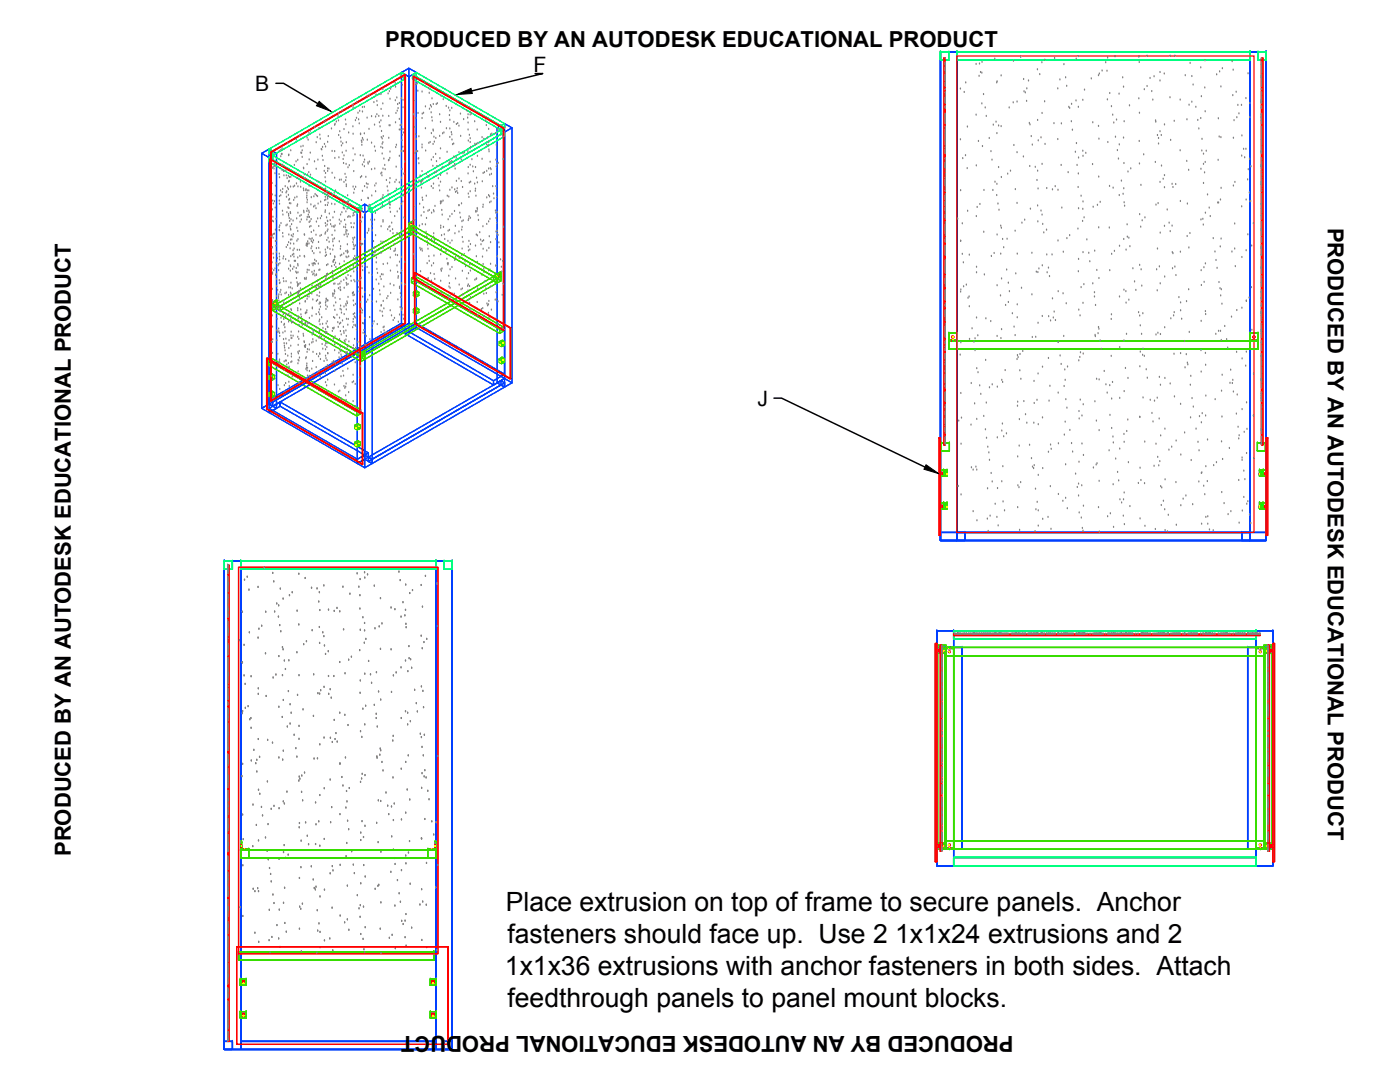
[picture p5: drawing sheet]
<svg xmlns="http://www.w3.org/2000/svg" width="279mm" height="216mm" viewBox="0 0 279 216" stroke-linecap="round" stroke-linejoin="round" font-family="sans-serif">
<defs><g id="words">
<g font-size="5.3">
<text x="101" y="181.7">Place extrusion on top of frame to secure panels. Anchor</text>
<text x="101.3" y="188.2">fasteners should face up. Use 2 1x1x24 extrusions and 2</text>
<text x="100.8" y="194.6">1x1x36 extrusions with anchor fasteners in both sides. Attach</text>
<text x="101.3" y="201">feedthrough panels to panel mount blocks.</text>
</g>
<g font-size="4.4">
<text x="76.9" y="9.5">PRODUCED BY AN AUTODESK EDUCATIONAL PRODUCT</text>
<text x="265" y="45.4" transform="rotate(90 265 45.4)">PRODUCED BY AN AUTODESK EDUCATIONAL PRODUCT</text>
<text x="14.2" y="170.8" transform="rotate(-90 14.2 170.8)">PRODUCED BY AN AUTODESK EDUCATIONAL PRODUCT</text>
<text x="202.3" y="206.8" transform="rotate(180 202.3 206.8)">PRODUCED BY AN AUTODESK EDUCATIONAL PRODUCT</text>
</g>
<g font-size="4.2">
<text x="106.5" y="14.4">F</text>
<text x="51" y="18.1">B</text>
<text x="151.2" y="81">J</text>
</g>
</g></defs>
<!-- layer: sides and bottom -->
<g fill="none" stroke="#003fff" stroke-width=".25">
<path d="M80.1 14.5l1.5-.9v50.9l1.5 .8-1.5 .9-1.5-.9 1.5-.8-1.5 .8zM80.1 14.5l1.5 .8v50.9l-1.5-.9v-50.8l1.5 .8 1.5-.8-1.5-.9zM81.6 13.6l1.5 .9v50.8l-1.5-.8zM81.6 15.3l1.5-.8v50.8l-1.5 .9zM187.7 10.4h3.3v97.5h-3.3zM187.7 10.4h3.3v97.5v-97.5v97.5h-3.3zM187.7 10.4h.1M187.7 10.4v97.5zM187.7 10.4h3.3h-3.3M191 10.4h.1M249.5 10.4h3.2v97.5h-3.2zM249.5 10.4h3.2v97.5v-97.5v97.5h-3.2z"/>
<path d="M249.5 10.4h.1M249.5 10.4v97.5zM249.5 10.4h3.2h-3.2M252.7 10.4h.1M52.2 30.6l1.5-.9v50.9l1.5 .9-1.5 .8-1.5-.8 1.5-.9-1.5 .9zM52.2 30.6l1.5 .8v50.9l-1.5-.8v-50.9l1.5 .8 1.5-.8-1.5-.9zM53.7 29.7l1.5 .9v50.9l-1.5-.9zM53.7 31.4l1.5-.8v50.9l-1.5 .8zM99.2 25.5l1.5-.8v50.8l1.5 .9-1.5 .8-1.5-.8 1.5-.9-1.5 .9zM99.2 25.5l1.5 .9v50.8l-1.5-.8v-50.9l1.5 .9 1.5-.9-1.5-.8zM100.7 24.7l1.5 .8v50.9l-1.5-.9zM100.7 26.4l1.5-.9v50.9l-1.5 .8z"/>
<path d="M71.3 41.6l1.5-.8v50.8l1.5 .9-1.5 .8-1.5-.8 1.5-.9-1.5 .9zM71.3 41.6l1.5 .8v50.9l-1.5-.8v-50.9l1.5 .8 1.5-.8-1.5-.8zM72.8 40.8l1.5 .8v50.9l-1.5-.9zM72.8 42.4l1.5-.8v50.9l-1.5 .8zM53.7 79.8l.7 .4v.9l-.7-.5v-.8l26.4-15.3 .8 .4-26.5 15.3zM53.7 79.8l26.4-15.3v.8l-26.4 15.3zM80.9 65.8l17.6 10.2v.8v-.8l2.2-1.3v.8l-2.2 1.3-17.6-10.2zM80.9 66.6l2.2-1.3 17.6 10.2-2.2 1.3zM80.9 65.8l2.2-1.3 17.6 10.2-2.2 1.3-17.6-10.2 2.2-1.3v.8l-2.2 1.3zM83.1 64.5l17.6 10.2v.8l-17.6-10.2zM53.7 80.6l26.4-15.3 .8 .5-26.5 15.3zM53.7 81.5l2.2-1.3v.9v-.9l17.6 10.2v.8l-17.6-10.1-2.2 1.2z"/>
<path d="M53.7 82.3l2.2-1.2 17.6 10.1-2.2 1.3zM53.7 81.5l17.6 10.1v.9l-17.6-10.2zM53.7 81.5l2.2-1.3 17.6 10.2-2.2 1.2v.9l2.2-1.3v-.8l-2.2 1.2zM54.4 80.2l26.5-15.3v.9l-.8-.5v-.8l.8 .4v.9l-26.5 15.3zM73.5 91.2l.8 .4v.9l-.8-.4v-.9l26.5-15.2 .7 .4-26.4 15.2zM73.5 91.2l26.5-15.2v.8l-26.5 15.3zM73.5 92.1l26.5-15.3 .7 .4-26.4 15.3zM74.3 91.6l26.4-15.2v.8l-.7-.4v-.8l.7 .4v.8l-26.4 15.3zM44.8 112h.1M44.8 112v97.4v-97.4h3.2v97.4h-3.2zM44.8 112h3.2v97.4v-97.4v97.4h-3.2zM44.8 112h3.2z"/>
<path d="M48 112h.1M87 112h.1M87 112v97.4v-97.4h3.2v97.4h-3.2zM87 112h3.2v97.4v-97.4v97.4h-3.2zM87 112h3.2zM90.2 112h.1M187.7 107.9h3.3h-3.3M187.7 106.2h4.9v1.7v-1.7v1.7h-4.9zM187.7 107.9h4.9h-4.9M187.7 106.2v1.7v-1.7M187.7 107.9h.1M187.7 106.2h4.9v1.7h-4.9z"/>
<path d="M191 106.2h.1M191 106.2v1.7zM191 106.2h58.5h-58.5h58.5v1.7h-58.5zM191 106.2h58.5v1.7h-58.5h58.5h-58.5zM192.6 106.2h.1M192.6 107.9h.1M192.6 106.2h-4.9h4.9M247.8 106.2v1.7v-1.7h4.9v1.7h-4.9zM247.8 106.2h.1M247.8 107.9h.1M247.8 106.2h4.9h-4.9M247.8 106.2h4.9v1.7h-4.9z"/>
<path d="M249.5 107.9h3.2h-3.2M249.5 106.2h.1M249.5 107.9h.1M252.7 107.9h-4.9h4.9M252.7 106.2v1.7v-1.7M252.7 107.9h.1M187 125.8h3.3h-3.3h3.3v3.4h-3.3zM187 125.8h.1M187 129.2h3.3h-3.3M187 125.8v3.4v-3.4M187 125.8h3.3v3.4h-3.3zM187 129.2h5z"/>
<path d="M187 129.2h5v40.2v-40.2v40.2h-5zM187 129.2v40.2v-40.2h5v40.2h-5zM190.3 129.2v-3.4v3.4M190.3 125.8h.1M190.3 129.2h.1M190.3 127.5v-1.7v1.7M190.3 125.8h60.4v1.7h-60.4zM190.3 125.8h60.4h-60.4h60.4v1.7h-60.4zM190.3 127.5h60.4zM192 129.2h.1M249 129.2h.1M249 129.2v40.2v-40.2h5v40.2h-5z"/>
<path d="M249 129.2h5v40.2v-40.2v40.2h-5zM249 129.2h5zM250.7 125.8h3.3h-3.3h3.3v3.4h-3.3zM250.7 125.8h.1M250.7 129.2h3.3h-3.3M250.7 125.8v3.4v-3.4M250.7 125.8h3.3v3.4h-3.3zM250.7 127.5h.1M250.7 127.5v-1.7v1.7M254 129.2v-3.4v3.4M254 125.8h.1M254 129.2h.1"/>
<path d="M187 169.4h3.3h-3.3h3.3v3.4h-3.3zM187 169.4h.1M187 172.8h3.3h-3.3M187 169.4v3.4v-3.4M187 169.4h3.3v3.4h-3.3zM187 169.4h5zM190.3 172.8v-3.4v3.4M190.3 169.4h.1M190.3 172.8h.1M190.3 172.8v-1.7v1.7M190.3 171.1h60.4v1.7h-60.4zM190.3 171.1h60.4h-60.4h60.4v1.7h-60.4z"/>
<path d="M190.3 172.8h60.4zM192 169.4h.1M249 169.4h.1M249 169.4h5zM250.7 169.4h3.3h-3.3h3.3v3.4h-3.3zM250.7 169.4h.1M250.7 172.8h3.3h-3.3M250.7 169.4v3.4v-3.4M250.7 169.4h3.3v3.4h-3.3zM250.7 171.1h.1M250.7 172.8h.1M250.7 172.8v-1.7v1.7"/>
<path d="M254 172.8v-3.4v3.4M254 169.4h.1M254 172.8h.1M44.8 209.4h.1M44.8 209.4h3.2zM44.8 207.8h1.6h-1.6h1.6v1.6h-1.6zM44.8 209.4v-1.6v1.6M44.8 207.8h.1M44.8 207.8h1.6v1.6h-1.6zM46.4 207.8h.1M46.4 209.4h-1.6h1.6M46.4 207.8v1.6v-1.6"/>
<path d="M48 207.8v1.6v-1.6M48 207.8h39v1.6h-39zM48 207.8h39v1.6h-39h39h-39zM48 207.8h39zM48 209.4h.1M48 207.8h.1M87 209.4h.1M87 209.4h3.2zM87 207.8h.1M87 207.8v1.6v-1.6M88.6 207.8h1.6h-1.6h1.6v1.6h-1.6zM88.6 209.4v-1.6v1.6"/>
<path d="M88.6 207.8h.1M88.6 209.4h.1M88.6 207.8h1.6v1.6h-1.6zM90.2 207.8h.1M90.2 209.4h-1.6h1.6M90.2 207.8v1.6v-1.6"/>
</g>
<!-- layer: top t-slot -->
<g fill="none" stroke="#00ff7f" stroke-width=".25">
<path d="M82.3 14.9l.8-.4-.8 .4v.8l.8-.4v-.8l17.6 10.2-.7 .4zM82.3 15.7l.8-.4 17.6 10.2-.7 .4zM82.3 14.9l17.7 10.2v.8l.7-.4v-.8l-.7 .4v.8l-17.7-10.2zM83.1 14.5l17.6 10.2v.8l-17.6-10.2zM187.7 10.4h1.6h-1.6h1.6v1.6h-1.6zM187.7 10.4h.1M187.7 12h1.6h-1.6M187.7 10.4v1.6v-1.6M187.7 10.4h1.6v1.6h-1.6zM189.3 12v-1.6v1.6M189.3 10.4h.1M189.3 12h.1"/>
<path d="M191 10.4h.1M191 10.4v1.6zM191 10.4h58.5h-58.5h58.5v1.6h-58.5zM191 10.4h58.5v1.6h-58.5h58.5h-58.5zM249.5 10.4h.1M249.5 12h.1M249.5 10.4v1.6zM251.1 10.4h1.6h-1.6h1.6v1.6h-1.6zM251.1 10.4h.1M251.1 12h1.6h-1.6M251.1 10.4v1.6v-1.6M251.1 10.4h1.6v1.6h-1.6z"/>
<path d="M252.7 12v-1.6v1.6M252.7 10.4h.1M252.7 12h.1M53.7 31.4l.7-.4-.7 .4v.9l.7-.4v-.9l17.7 10.2-.8 .4zM53.7 32.3l.7-.4 17.7 10.1-.8 .4zM53.7 31.4l17.6 10.2v.8l.8-.4v-.8l-.8 .4v.8l-17.6-10.1zM53.7 29.7l.7 .5v.8l-.7-.4v-.9l26.4-15.2 .8 .4-26.5 15.3zM53.7 29.7l26.4-15.2v.8l-26.4 15.3zM53.7 30.6l26.4-15.3 .8 .4-26.5 15.3zM54.4 31l17.7 10.2v.8l-17.7-10.1zM54.4 30.2l26.5-15.3v.8l-.8-.4v-.8l.8 .4v.8l-26.5 15.3zM73.5 41.2l.8 .4v.8l-.8-.4v-.8l26.5-15.3 .7 .5-26.4 15.2z"/>
<path d="M73.5 41.2l26.5-15.3v.9l-26.5 15.2zM73.5 42l26.5-15.2 .7 .4-26.4 15.2zM74.3 41.6l26.4-15.2v.8l-.7-.4v-.9l.7 .5v.8l-26.4 15.2zM44.8 112h1.6h-1.6h1.6v1.6h-1.6zM44.8 113.6v-1.6v1.6M44.8 112h.1M44.8 113.6h.1M44.8 112h1.6v1.6h-1.6zM46.4 112h.1M46.4 113.6h-1.6h1.6M46.4 112v1.6v-1.6M48 112h.1"/>
<path d="M48 112v1.6zM48 112h39h-39h39v1.6h-39zM48 112h39v1.6h-39h39h-39zM87 112h.1M87 113.6h.1M87 112v1.6zM88.6 112h1.6h-1.6h1.6v1.6h-1.6zM88.6 113.6v-1.6v1.6M88.6 112h.1M88.6 113.6h.1M88.6 112h1.6v1.6h-1.6zM90.2 112h.1"/>
<path d="M90.2 113.6h-1.6h1.6M90.2 112v1.6v-1.6M187 129.2h1.6h-1.6M187 129.2h1.6v40.2h-1.6zM187 129.2h1.6v40.2v-40.2v40.2h-1.6zM187 129.2v40.2zM190.3 127.5v-1.7v1.7M190.3 125.8h60.4v1.7h-60.4zM190.3 125.8h60.4h-60.4h60.4v1.7h-60.4zM190.3 127.5h60.4zM250.7 125.8h.1M250.7 127.5h.1"/>
<path d="M250.7 127.5v-1.7v1.7M252.4 129.2h1.6h-1.6M252.4 129.2h1.6v40.2h-1.6zM252.4 129.2h1.6v40.2v-40.2v40.2h-1.6zM252.4 129.2v40.2zM187 169.4h.1M187 169.4h1.6h-1.6M188.6 169.4h.1M190.3 172.8v-1.7v1.7M190.3 171.1h60.4v1.7h-60.4zM190.3 171.1h60.4h-60.4h60.4v1.7h-60.4zM190.3 172.8h60.4z"/>
<path d="M250.7 171.1h.1M250.7 172.8h.1M250.7 172.8v-1.7v1.7M252.4 169.4h.1M252.4 169.4h1.6h-1.6M254 169.4h.1"/>
</g>
<!-- layer: stuff inserted in sides -->
<g fill="none" stroke="#37dd00" stroke-width=".25">
<path d="M81.6 45.4l.7-.4 .8 .4-.8 .4zM81.6 44.6l.7-.5v.9l-.7 .4zM81.6 44.6l.7-.5 .2 .1-.8 .4zM81.6 45.4l.7-.4-.7 .4v.9l.7-.5v-.8l17.7 10.2-.8 .4zM81.6 46.3l.7-.5 17.7 10.2-.8 .5zM81.6 45.4l17.6 10.2v.9l.8-.5v-.8l-.8 .4v.9l-17.6-10.2zM81.7 45.4l.8-.5 .6 .4-.8 .4zM81.7 44.6l.8-.4v.7l-.8 .5zM81.7 45.4l-.1-.8v.8l.7 .3M82.1 55.5v.9l.7-.4v-.9l-.7 .4 .7-.4 17.6 10.2-.7 .4zM82.1 55.5l17.6 10.2v.8l-17.6-10.1zM82.1 56.4l.7-.4 17.6 10.1-.7 .4z"/>
<path d="M82.3 45l17.7 10.2v.8l-17.7-10.2zM82.5 44.9v-.7l-.2-.1v.9l.8 .4-.8 .4 .8-.5M82.5 58.4l.5 .3v.6l-.5-.3 .5 .3 .6-.3-.5-.3-.3 .1v-.6l.3-.2 .5 .3-.6 .4zM82.5 58.4l.1-.1v.6l-.1 .1zM82.6 58.3v.6zM82.6 58.3l.1-.1v.6l-.1 .1M82.6 58.3l.2-.1-.1 .6M82.8 58.8l-.2 .1M82.8 55.1l17.6 10.2v.8l-.7 .4v-.8l.7-.4v.8l-17.6-10.1zM83 58.7l.6-.4v.7l-.6 .3M83.1 58l.5 .3v.7l-.5-.3zM98.5 55.2l.7-.4 .8 .4-.8 .4z"/>
<path d="M98.5 55.1l.7-.5 .7 .4-.8 .4zM98.5 55.1l.7-.5v.2l-.7 .4v-.1v.1l.7 .4v-.8l-.1 .6M99.1 54.7l.8-.4v.7l-.8 .4zM99.1 54.7l.8-.4h.1zM99.2 54.8l.8-.5v.9l-.8 .4zM99.2 54.6v.2l.8 .4v-.9h-.1v.7M53.6 72l.7-.4-.7 .4v.8l.7-.4v-.8l17.7 10.1-.8 .5zM53.6 72.8l.7-.4 17.7 10.2-.8 .4zM53.6 72l17.6 10.2v.8l.8-.4v-.9l-.8 .5v.8l-17.6-10.2zM53.7 78.4l.5 .3 .6-.4-.5-.3 .5 .3v.7l-.5-.3 .5 .3-.6 .3-.5-.3 .3-.1v-.7zM53.7 78.4l.5 .3v.6l-.5-.3zM53.7 75l.5 .3 .6-.4-.5-.3 .5 .3v.7l-.5-.3 .5 .3-.6 .3-.5-.3 .3-.1v-.7z"/>
<path d="M53.7 75l.5 .3v.6l-.5-.3zM54 78.2v.6l.2-.1M54 74.8v.6M54.1 78.1l.1 .6zM54.1 78.1l-.1 .1v.6l.1-.1M54.1 74.7l.1 .6zM54.1 74.7l-.1 .1v.6l.1-.1M54.2 78.1l-.2 .1M54.2 78.1l.1-.1v.7h-.1zM54.2 75.3l-.2 .2M54.2 74.7l-.2 .1M54.2 74.7l.1-.1v.7h-.1z"/>
<path d="M54.3 71.6l17.7 10.1v.9l-17.7-10.2zM54.4 61.1l.8-.4-.8 .4v.9l.8-.5v-.8l17.6 10.2-.7 .4zM54.4 62l.8-.5 17.6 10.2-.7 .4zM54.4 61.1l17.7 10.2v.8l.7-.4v-.8l-.7 .4v.8l-17.7-10.1zM54.4 61.1l.8-.4 .7 .4-.7 .4zM54.4 60.3l.8-.5v.9l-.8 .4zM54.4 60.3l.9-.4zM54.6 61.1l.7-.5 .6 .4-.7 .5zM54.6 60.3l.7-.4v.7l-.7 .5zM54.6 61.1v-.8h-.2v.8l.8 .4M54.8 78.3l-.6 .4v.6l.6-.3M54.8 74.9l-.6 .4v.6l.6-.3"/>
<path d="M55.2 60.7l17.6 10.2v.8l-17.6-10.2zM55.2 60.7l.7 .4v.9l-.7-.5v-.8l26.4-15.3 .7 .4-26.4 15.3zM55.2 60.7l26.4-15.3v.9l-26.4 15.2zM55.2 61.5l26.4-15.2 .7 .4-26.4 15.3zM55.3 60.6l-.1-.8v.9l.7 .4-.7 .4 .7-.5M55.9 61.1l26.4-15.3v.9l-.7-.4v-.9l.7 .4v.9l-26.4 15.3zM71.3 70.9l.8-.5 .7 .5-.7 .4zM71.3 70.8l.8-.5 .6 .4-.7 .4zM71.3 70.8l.8-.5-.8 .5 .8 .5v-.9h-.1v.7M72 70.4l.7-.4v.7l-.7 .4zM72 70.4l.8-.4zM72.1 70.4l.7-.4v.9l-.7 .4z"/>
<path d="M72.1 70.3l.7 .6v-.9l-.1 .7M72.1 70.4l.7 .5v.8l-.7-.4v-.9l26.4-15.2 .7 .4-26.4 15.3zM72.1 70.4l26.4-15.2v.8l-26.4 15.3zM72.1 71.3l26.4-15.3 .7 .5-26.4 15.2zM72.8 70.9l26.4-15.3v.9l-.7-.5v-.8l.7 .4v.9l-26.4 15.2zM82.5 61.8l.5 .2v.7l-.5-.3 .5 .3 .6-.4-.5-.3-.3 .2v-.6l.3-.2 .5 .3-.6 .3zM82.5 61.8l.1-.1v.6l-.1 .1zM82.6 61.7v.6zM82.6 61.7l.1-.2v.7l-.1 .1M82.7 61.5v.7M82.8 62.2l-.2 .1M82.8 61.6l-.2 .1"/>
<path d="M83 62l.6-.3v.6l-.6 .4M83.1 61.4l.5 .3v.6l-.5-.3zM99.6 71.7l.5 .3-.5-.3 .6-.4 .5 .3-.3 .1v.7l.3-.2-.5-.3-.6 .4 .5 .3-.5-.3zM99.6 71.7l.6-.4v.6l-.6 .4M99.6 68.2l.5 .3-.5-.3 .6-.3 .5 .3-.3 .2v.6l.3-.2-.5-.3-.6 .4 .5 .3-.5-.3zM99.6 68.2l.6-.3v.6l-.6 .4M100.1 72l.1-.1v.6l-.1 .1zM100.1 68.5h.1v.6l-.1 .1zM100.2 71.3l.5 .3v.6l-.5-.3zM100.2 67.9l.5 .3v.6l-.5-.3zM100.2 71.9l.1 .6zM100.2 68.5l.1 .6z"/>
<path d="M100.3 71.9l.1-.1v.6l-.1 .1M100.3 68.5l.1-.1v.6l-.1 .1M100.4 72.4l-.2 .1M100.4 71.7l-.2 .2M100.4 69l-.2 .1M100.4 68.4l-.2 .1M100.4 71.8v.6M100.4 68.4v.6M189.3 68.1h1.7h-1.7h1.7v1.6h-1.7zM189.3 68.1h.1M189.3 69.7h1.7h-1.7M189.3 68.1v1.6v-1.6"/>
<path d="M189.3 68.1h1.7v1.6h-1.7zM189.3 68.1h1.7zM189.3 66.4h1.7v1.7h-1.7zM189.3 66.4h1.7v1.4h-1.7h1.7h-1.7zM189.3 67.8v.3v-.3h1.7v.3h-1.7zM189.3 66.4v1.4zM189.3 67.8h.1M189.3 67.8h1.7v.3v-.3v.3h-1.7zM189.3 66.4h.1M189.3 67.8v-1.4v1.4M189.3 66.4h1.7h-1.7M191 69.7v-1.6v1.6"/>
<path d="M191 68.1h.1M191 69.7h.1M191 67.8h.1M191 67.8v.3zM191 66.4h.1M191 67.8v-1.4v1.4M191 66.4h-1.7h1.7M191 66.4v1.4zM191 68.1v1.6zM191 68.1h58.5h-58.5h58.5v1.6h-58.5zM191 68.1h58.5v1.6h-58.5h58.5h-58.5zM249.5 68.1h1.6z"/>
<path d="M249.5 66.4h1.6v1.7h-1.6zM249.5 66.4h1.6v1.4h-1.6h1.6h-1.6zM249.5 67.8v.3v-.3h1.6v.3h-1.6zM249.5 66.4v1.4zM249.5 68.1h.1M249.5 67.8h.1M249.5 67.8h1.6v.3v-.3v.3h-1.6zM249.5 66.4h.1M249.5 67.8v-1.4v1.4M249.5 66.4h1.6h-1.6M249.5 69.7h.1M249.5 68.1v1.6z"/>
<path d="M249.5 68.1h1.6h-1.6h1.6v1.6h-1.6zM249.5 69.7h1.6h-1.6M249.5 68.1v1.6v-1.6M249.5 68.1h1.6v1.6h-1.6zM251.1 68.1h.1M251.1 67.8h.1M251.1 67.8v.3zM251.1 66.4h.1M251.1 67.8v-1.4v1.4M251.1 66.4h-1.6h1.6M251.1 66.4v1.4zM251.1 69.7v-1.6v1.6"/>
<path d="M251.1 69.7h.1M70.8 88.3l.5 .2 .3-.1v.6l-.3 .2-.5-.3 .6-.4 .5 .3-.5-.3v-.6l.5 .3-.5-.3zM70.8 88.3l.5 .2v.7l-.5-.3zM70.8 84.9l.5 .3 .3-.2v.6l-.3 .2-.5-.3 .6-.3 .5 .3-.5-.3v-.7l.5 .3-.5-.3zM70.8 84.9l.5 .3v.6l-.5-.3zM71.4 87.9l-.6 .4v.6l.6-.4M71.4 84.5l-.6 .4v.6l.6-.3M71.7 88.4v.7M71.7 85v.7M71.8 88.9l-.2 .1M71.8 88.3l-.2 .1M71.8 88.3l.1-.1v.6l-.1 .1z"/>
<path d="M71.8 88.3v.6zM71.8 85.5l-.2 .1M71.8 84.9l-.2 .1M71.8 84.9l.1-.1v.7h-.1zM71.8 84.9v.6zM71.8 88.3l-.1 .1v.7l.1-.2M71.8 84.9l-.1 .1v.7l.1-.2M187.7 93.8h1.3v1.2h-1.3zM187.8 88.4h1.7h-1.7h1.7v1.6h-1.7zM187.8 88.4h.1M187.8 90h1.7h-1.7M187.8 88.4v1.6v-1.6"/>
<path d="M187.8 88.4h1.7v1.6h-1.7zM188.3 95h.1M188.3 95h.4M188.3 93.8h.1M188.3 93.8h.4h-.4v1.2h.4v-1.2v1.2M188.3 93.8v1.2M188.7 93.8h.3v1.2h-.3zM189 95h.1M189 93.8h-1.3h.6v1.2h-.6v-1.2v1.2h1.3M189 93.8h.1M189.5 90v-1.6v1.6M189.5 88.4h.1"/>
<path d="M189.5 90h.1M250.9 88.4h1.6h-1.6h1.6v1.6h-1.6zM250.9 90v-1.6v1.6M250.9 88.4h.1M250.9 90h.1M250.9 88.4h1.6v1.6h-1.6zM251.4 95h.1M251.4 93.8h1.3h-.6v1.2h.6v-1.2v1.2h-1.3M251.4 93.8h.1M251.4 93.8h.3v1.2h-.3zM251.4 93.8h1.3v1.2h-1.3zM251.7 95h.4"/>
<path d="M252.1 95h.1M252.1 93.8h.1M252.1 93.8h-.4h.4v1.2h-.4v-1.2v1.2M252.1 93.8v1.2M252.5 88.4h.1M252.5 90h-1.6h1.6M252.5 88.4v1.6v-1.6M187.7 100.3h1.3v1.2h-1.3zM188.3 101.5h.1M188.3 101.5h.4M188.3 100.3h.1M188.3 100.3h.4h-.4v1.2h.4v-1.2v1.2"/>
<path d="M188.3 100.3v1.2M188.7 100.3h.3v1.2h-.3zM189 101.5h.1M189 100.3h-1.3h.6v1.2h-.6v-1.2v1.2h1.3M189 100.3h.1M251.4 101.5h.1M251.4 100.3h1.3h-.6v1.2h.6v-1.2v1.2h-1.3M251.4 100.3h.1M251.4 100.3h.3v1.2h-.3zM251.4 100.3h1.3v1.2h-1.3zM251.7 101.5h.4M252.1 101.5h.1"/>
<path d="M252.1 100.3h.1M252.1 100.3h-.4h.4v1.2h-.4v-1.2v1.2M252.1 100.3v1.2M187 129.2v1.2h1.3v-1.2M187 129.2h1.3v1.2h-1.3zM187.1 128.8h1.7h-1.7M187.1 128.8h1.7v40.2h-1.7zM187.1 128.8h1.7v40.2v-40.2v40.2h-1.7zM187.1 128.8v40.2zM187.6 129.2h.4M188.6 129.2h1.7h-1.7M188.6 129.2h1.7v40.2h-1.7z"/>
<path d="M188.6 129.2h1.7v40.2v-40.2v40.2h-1.7zM188.6 129.2v40.2zM188.6 129.2h1.7v1.7h-1.7zM188.6 129.2h1.7zM188.6 129.4h1.7v1.5h-1.7zM188.6 129.4h1.7h-1.7M188.6 129.2v1.7h1.7h-1.7M188.6 129.2h1.7v.2h-1.7zM188.6 129.2v.2M190.3 129.4h.1M190.3 129.4v-.2v1.7M190.3 130.9v-1.7v1.7"/>
<path d="M190.3 129.2h60.4v1.7h-60.4zM190.3 129.2h60.4h-60.4h60.4v1.7h-60.4zM190.3 130.9h60.4zM250.7 129.2h1.7v1.7h-1.7zM250.7 129.2h1.7zM250.7 129.4h1.7v1.5h-1.7zM250.7 129.4h1.7h-1.7M250.7 129.2v1.7h1.7h-1.7M250.7 129.2h1.7v.2h-1.7zM250.7 129.2v.2M250.7 129.2h.1M250.7 130.9h.1"/>
<path d="M250.7 130.9v-1.7v1.7M250.7 129.2h1.7h-1.7M250.7 129.2h1.7v40.2h-1.7zM250.7 129.2h1.7v40.2v-40.2v40.2h-1.7zM250.7 129.2v40.2zM252.2 128.8h1.7v40.2h-1.7zM252.2 128.8v40.2v-40.2h1.7v40.2h-1.7zM252.4 129.4h.1M252.4 129.4v-.2v1.7M252.7 129.2v1.2h1.3v-1.2M252.7 129.2h1.3v1.2h-1.3zM253 129.2h.4"/>
<path d="M253.9 128.8h-1.7h1.7M253.9 128.8v40.2zM48 169.6h.1M48 169.6v1.7zM48 169.6h39h-39h39v1.7h-39zM48 169.6h39v1.7h-39h39h-39zM48 169.6h1.6h-1.6M48 169.4v.2zM48 169.4v-1.4v1.4M48 168h.1M48 169.4v.2h1.6v-.2M48 169.4v-1.4h.2v1.4"/>
<path d="M48 169.4v-1.4h.2h-.2h.2v1.4M48 169.6h1.6h-1.6h1.6v1.7h-1.6zM48 171.3v-1.7v1.7M48 171.3h.1M48 169.6h1.6v1.7h-1.6zM48.2 169.4h1.4h-1.4M48.2 168h.1M48.2 168v1.4zM49.6 169.6h.1M49.6 169.4h.1M49.6 169.4v.2zM49.6 171.3h-1.6h1.6"/>
<path d="M49.6 169.6v1.7v-1.7M85.4 169.6h.1M85.4 169.4h.1M85.4 169.4v.2h1.6v-.2M85.4 169.4v.2zM85.4 169.6h1.6h-1.6h1.6v1.7h-1.6zM85.4 171.3v-1.7v1.7M85.4 171.3h.1M85.4 169.6h1.6v1.7h-1.6zM86.8 169.4h-1.4h1.4M86.8 168h.1M86.8 168v1.4z"/>
<path d="M86.8 169.4v-1.4h.2v1.4M86.8 169.4v-1.4h.2h-.2h.2v1.4M87 169.6h.1M87 171.3h.1M87 169.6v1.7zM87 169.6h-1.6h1.6M87 169.4v.2zM87 169.4v-1.4v1.4M87 168h.1M87 171.3h-1.6h1.6M87 169.6v1.7v-1.7M187 169.4v-1.1h1.3v1.1"/>
<path d="M187 168.3h1.3v1.1h-1.3zM187.1 169h.1M187.1 169h1.7h-1.7M187.6 169.4h.4M188.6 169.4h.1M188.6 169.4h1.7h-1.7M188.6 167.8h1.7v1.6h-1.7zM188.6 169.4h1.7zM188.6 167.8h1.7v1.4h-1.7zM188.6 169.2h.1M188.6 167.8v1.6v-.2M188.6 169.2h1.7v.2h-1.7z"/>
<path d="M188.8 169h.1M190.3 169.4h.1M190.3 169.2h-1.7h1.7M190.3 167.8h-1.7h1.7v1.6M190.3 169.2v.2M190.3 169.4v-1.6v1.6M190.3 167.8h60.4v1.6h-60.4zM190.3 167.8h60.4h-60.4h60.4v1.6h-60.4zM190.3 169.4h60.4zM250.7 167.8h1.7v1.6h-1.7zM250.7 169.4h1.7zM250.7 167.8h1.7v1.4h-1.7z"/>
<path d="M250.7 169.2h.1M250.7 167.8v1.6v-.2M250.7 169.2h1.7v.2h-1.7zM250.7 167.8h.1M250.7 169.4h.1M250.7 169.4v-1.6v1.6M250.7 169.4h1.7h-1.7M252.2 169h.1M252.4 169.2h-1.7h1.7M252.4 167.8h-1.7h1.7v1.6M252.4 169.2v.2M252.4 169.4h.1"/>
<path d="M252.7 169.4v-1.1h1.3v1.1M252.7 168.3h1.3v1.1h-1.3zM253 169.4h.4M253.9 169h.1M253.9 169h-1.7h1.7M47.6 189.9h.1M47.6 189.9v1.6zM47.6 189.9h39h-39h39v1.6h-39zM47.6 189.9h39v1.6h-39h39h-39zM47.9 196.6h.1M47.9 195.4h.1M47.9 195.4l.1 1.2z"/>
<path d="M48 196.6h1.1h-1.1M48 196.6h.1M48 195.4h1.1h-1.1M48 195.4h.1M48 195.4h1.1v1.2h-1.1zM48 195.4v1.2v-1.2h1.1v1.2h-1.1zM49.1 196.6h.1M49.1 195.4h.1M49.1 195.4v1.2M85.9 196.6h.1M85.9 195.4h.1M85.9 195.4h1.1v1.2h-1.1z"/>
<path d="M85.9 195.4h1.1v1.2v-1.2v1.2h-1.1zM85.9 195.4v1.2M86.6 189.9h.1M86.6 191.5h.1M86.6 189.9v1.6zM87 196.6h-1.1h1.1M87 196.6h.1M87 195.4h-1.1h1.1M87 195.4h.1M87 195.4l.1 1.2zM87.1 196.6h.1M87.1 195.4h.1"/>
<path d="M47.9 203.1h.1M47.9 201.9h.1M47.9 201.9l.1 1.2zM48 203.1h1.1h-1.1M48 203.1h.1M48 201.9h1.1h-1.1M48 201.9h.1M48 201.9h1.1v1.2h-1.1zM48 201.9v1.2v-1.2h1.1v1.2h-1.1zM49.1 203.1h.1M49.1 201.9h.1M49.1 201.9v1.2"/>
<path d="M85.9 203.1h.1M85.9 201.9h.1M85.9 201.9h1.1v1.2h-1.1zM85.9 201.9h1.1v1.2v-1.2v1.2h-1.1zM85.9 201.9v1.2M87 203.1h-1.1h1.1M87 203.1h.1M87 201.9h-1.1h1.1M87 201.9h.1M87 201.9l.1 1.2zM87.1 203.1h.1M87.1 201.9h.1"/>
</g>
<g fill="none" stroke="#f00" stroke-width=".25">
<path d="M81.9 44.9h.1M81.9 44.7v.2l.1-.1M82 44.7v.1v-.1l.2 .1M82 44.9v-.1l.1 .1M82 44.7h.1M82 44.8h.2l-.1 .1M82.2 45.3v.1M82.2 45.3v.2M82.3 45.4h.2l-.2 .1M82.3 45.2l.2 .2zM82.3 45.2v.2M82.5 45.4v.1"/>
<path d="M82.6 58.4l.4 .2v.1l-.4-.2M82.6 58.4l.4 .2M82.7 58.5l.4 .2M82.7 58.3l.4 .3M82.7 58.4l.4 .3 .1-.1-.1-.1-.1 .1M82.7 58.8l.6-.3 .1 .1-.6 .3-.1-.1M82.7 58.4l.4 .2M83 58.8l.1 .1M83 58.7v-.1l.1 .1v.1M83.1 58.8h-.1l.2 .1M83.1 58.5l.2 .1-.1-.1M83.2 58.7l-.1 .1h.2"/>
<path d="M83.3 58.5l-.6 .4M83.3 58.6l-.1 .1 .1 .1v-.3l-.6 .5M83.3 58.7l-.6 .3M83.4 58.6l-.6 .3M83.4 58.7l-.7 .3 .7-.3M99.1 55.1v.1M99.1 55v.1M99.2 55v.1M99.2 55.1v.2M99.3 55v.1M99.3 55.1v.1M99.4 55h.1"/>
<path d="M99.4 54.9l.2-.1-.1 .2h.1M99.6 55.1l-.2-.1 .1 .1M99.6 54.8h-.1l.1 .2 .1-.1M54 78.4l.3 .2M54 75l.3 .2M54 78.4l.4 .3M54 78.3l.4 .3M54 75l.4 .3M54 74.9l.4 .3M54 78.3l.4 .2M54 74.9l.4 .2M54.1 78.4l.4 .2-.6 .3"/>
<path d="M54.1 78.3l.4 .2M54.1 75l.4 .1-.6 .4M54.1 74.9l.4 .2M54.1 78.3l.4 .2v.2l-.2-.1v-.1M54.3 78.6l.2 .1M54.3 75.3h.2M54.3 78.7l.2 .1M54.3 75.3l.2 .1M54.3 75.1v.2h.2v-.1M54.4 78.7h.3l-.1 .1M54.4 78.4l-.1 .1 .3 .1-.6 .3M54.4 75.3h.3l-.1 .1"/>
<path d="M54.4 75l-.1 .1 .3 .1-.6 .3M54.5 78.4l.2 .1M54.5 75l.2 .1M54.5 75.1l-.6 .4M54.6 75.1l.1 .1M54.6 78.7l-.1-.1-.6 .4 .1 .1M54.6 75.3h-.1l-.6 .3 .1 .1M54.6 78.6l.1 .1-.7 .2M54.6 78.7l-.6 .4M54.6 75.2l-.5 .4-.1-.1M54.6 75.3l-.6 .4M54.7 78.7v-.1l-.1-.1-.7 .5"/>
<path d="M54.7 78.7l-.6 .3M54.7 75.3v-.1l-.1-.1-.7 .5M54.7 75.3l-.6 .3M54.7 60.5l.1 .1M54.7 78.6l-.2-.2 .1 .1-.7 .4M54.8 60.4v.2v-.1M54.8 60.4l.2 .1M54.8 60.6l.1-.1v.1M54.9 60.4h.1M54.9 60.5l.1 .1M55.1 61v.1M55.1 60.9v.3"/>
<path d="M55.2 61.1v.1M55.2 60.9v.1M55.3 60.9l-.1 .1h.1M55.3 61.1v.1M71.9 70.8v.1M72 70.7l-.1 .2h.2h-.1M72.1 70.7h-.1l.1 .1M72.1 70.9h.1M72.2 70.7l-.1 .1h.1M72.2 70.9h.1M72.2 70.6h.2l-.1 .1M72.3 70.6h.1"/>
<path d="M72.3 70.7l.1 .1zM72.3 70.5l.2 .1M72.4 70.5l.1 .1M72.4 70.6l-.1 .1h.2M82.6 61.9l.4 .2M82.6 61.8l.4 .2M82.7 61.9l.4 .2M82.7 61.8l.4 .2M82.7 61.8l.4 .3 .1-.1h-.2M82.7 61.7l.4 .3M82.7 62.2l.6-.3 .1 .1-.6 .3-.1-.1M82.8 62.4l.6-.4-.6 .5"/>
<path d="M83 62.2l.1 .1M83 62.1v-.1l.1 .1v.1M83.1 62.2h-.1l.2 .1M83.1 61.9l.1 .1M83.2 62.1v.2l.1-.1M83.2 61.9l.1 .1M83.2 62l.1 .2v-.2M83.3 62l-.6 .3M83.3 62l-.6 .4M83.3 62.1l-.6 .3M83.4 62l-.6 .3M99.7 71.8v-.1h.2v.2"/>
<path d="M99.7 68.4v-.1l.2 .1v.1M99.7 71.9l.2 .1M99.7 71.7h.3h-.1M99.7 68.5l.2 .1M99.7 68.3h.3l-.1 .1M99.8 71.9l.2 .1M99.8 71.6l.2 .1M99.8 68.5l.2 .1M99.8 68.2l.2 .1M99.9 71.9l.4 .2M99.9 71.8l-.1 .1h.3M99.9 71.6l.2 .1"/>
<path d="M99.9 68.4l.4 .3M99.9 68.4l-.1 .1h.3M99.9 68.2l.2 .1M99.9 71.9l.5 .2-.4-.2M99.9 71.8l.4 .2M99.9 71.7v.1l.2 .1v-.2M99.9 68.4l.4 .2M99.9 68.3v.1l.2 .1v-.1M100 71.7l.4 .3M100 68.5l.4 .2-.5-.2M100 68.3l.4 .3M100 71.8l.4 .2"/>
<path d="M100 71.8l.4 .3M100 71.7l.5 .3-.7 .3M100 68.4l.4 .2M100 68.4l.4 .3M100 68.3l.5 .3-.7 .3M100.3 71.8l.1 .1-.7 .3M100.3 68.4l-.5 .5-.1-.2M100.4 71.7l-.7 .5 .7-.5M100.4 71.9l-.6 .3M100.4 68.4l-.7 .3 .7-.3M100.4 68.5l-.6 .4M100.5 72l-.6 .3"/>
<path d="M100.5 71.8l-.1-.1-.6 .4 .1 .1M100.5 68.6l-.6 .3M100.5 68.4h-.1l-.6 .3 .1 .1M100.5 71.9l-.6 .3M100.5 68.5l-.6 .4M189.9 67.8v.3M189.9 67.8h.2v.3h-.2zM190 67.8h.3v.3h-.3zM190 67.1h.3v.3h-.3zM190.1 67.8h.3v.3h-.3zM190.4 67.8v.3M250 67.8v.3"/>
<path d="M250 67.8h.3v.3h-.3zM250.1 67.8h.3v.3h-.3zM250.1 67.1h.3v.3h-.3zM250.3 67.8h.2v.3h-.2zM250.5 67.8v.3M71.1 88.3l.1 .2 .1-.2 .1 .1-.1 .1M71.1 84.9l.1 .1M71.1 88.4l.1 .1M71.1 88.2l.1 .2v-.1M71.1 85l.1 .1M71.1 84.8l.1 .2v-.1M71.2 88.1l-.1 .1h.2"/>
<path d="M71.2 85h.2l-.1 .1M71.2 84.7l-.1 .1h.2M71.3 88.4l.4 .3-.6 .2M71.3 88.1l.1 .1M71.3 85l.4 .3-.6 .2M71.3 84.7l.1 .1M71.3 88.3l.4 .2-.6 .3v.1M71.3 88.2l.1 .1M71.3 84.9l.4 .2M71.3 84.8l.1 .1M71.4 88.4l.4 .2M71.4 88.3l.4 .2"/>
<path d="M71.4 85l.4 .2M71.4 84.9l.4 .2M71.4 88.4l-.1-.2v.2l.4 .1M71.4 85l-.1-.2v.2l.4 .2M71.6 88.4l-.6 .3M71.6 88.4l-.6 .4M71.6 88.5l.1 .1-.6 .3-.1-.1M71.6 84.9l-.6 .4M71.6 85l-.6 .4M71.6 85.1l.1 .1-.6 .3h-.1M71.7 88.4l-.6 .3M71.7 85l-.6 .3"/>
<path d="M71.7 88.7l-.4-.3 .4 .3M71.7 88.6l-.6 .3M71.7 88.4l-.6 .4M71.7 85.2l-.6 .3M71.7 85l-.6 .4M71.7 85.2l-.4-.2 .4 .3M71.7 85.1l-.6 .4M187.7 94.4h1.3M187.7 94.4h1.3v.2h-1.3zM187.7 94.5h1.3v.3h-1.3zM187.7 94.6h1.3v.2h-1.3zM187.7 94.8h1.3"/>
<path d="M188.4 94.1h.2v.2h-.2zM251.4 94.4h1.3M251.4 94.4h1.3v.2h-1.3zM251.4 94.5h1.3v.3h-1.3zM251.4 94.6h1.3v.2h-1.3zM251.4 94.8h1.3M187.7 100.9h1.3M187.7 100.9h1.3v.2h-1.3zM187.7 101h1.3v.3h-1.3zM187.7 101.1h1.3v.2h-1.3zM187.7 101.3h1.3M188.3 100.5h.4v.4h-.4z"/>
<path d="M188.4 100.6h.2v.2h-.2zM251.4 100.9h1.3M251.4 100.9h1.3v.2h-1.3zM251.4 101h1.3v.3h-1.3zM251.4 101.1h1.3v.2h-1.3zM251.4 101.3h1.3M251.7 100.6h.3v.2h-.3zM187 129.7h1.3v.3h-1.3zM187 129.8h1.3v.2h-1.3zM187 130h1.3M187 129.6h1.3v.2h-1.3zM187 129.6h1.3"/>
<path d="M187.5 130v.4M187.5 130h.3v.4h-.3zM187.6 130h.4v.4h-.4zM187.6 129.1v.9M187.6 129.1h.2v.9h-.2zM187.7 129.1h.2v.9h-.2zM187.8 129.1h.2v.9h-.2zM187.8 130h.3v.4h-.3zM188 129.1v.9M188.1 130v.4M189.3 129.2h.2v.2h-.2zM189.3 129.2v.2"/>
<path d="M189.3 129.9h.3v.3h-.3zM189.3 129.2h.3v.2h-.3zM189.5 129.2h.2v.2h-.2zM189.7 129.2v.2M251.3 129.2h.2v.2h-.2zM251.3 129.2v.2M251.4 129.9h.3v.3h-.3zM251.4 129.2h.3v.2h-.3zM251.5 129.2h.2v.2h-.2zM251.7 129.2v.2M252.7 129.7h1.3v.3h-1.3zM252.7 129.8h1.3v.2h-1.3z"/>
<path d="M252.7 130h1.3M252.7 129.6h1.3v.2h-1.3zM252.7 129.6h1.3M252.9 130h.3v.4h-.3zM252.9 130v.4M253 129.1h.2v.9h-.2zM253 129.1v.9M253 130h.4v.4h-.4zM253.1 129.1h.2v.9h-.2zM253.2 129.1h.2v.9h-.2zM253.2 130h.3v.4h-.3zM253.4 129.1v.9"/>
<path d="M253.5 130v.4M48 168.7h.2v.3h-.2zM48 168.6h.2v.2h-.2zM48 168.6h.2M48 168.8h.2v.2h-.2zM48 169h.2M48.6 169.4h.2v.2h-.2zM48.7 169.4h.3v.2h-.3zM48.8 169.4h.3v.2h-.3zM49.1 169.4v.2M86 169.4h.2v.2h-.2zM86 169.4v.2"/>
<path d="M86 169.4h.3v.2h-.3zM86.2 169.4h.2v.2h-.2zM86.8 168.7h.2v.3h-.2zM86.8 168.6h.2v.2h-.2zM86.8 168.6h.2M86.8 168.8h.2v.2h-.2zM86.8 169h.2M187 168.6h1.3v.3h-1.3zM187 168.6h1.3v.2h-1.3zM187 168.6h1.3M187 168.8h1.3v.2h-1.3zM187 169h1.3"/>
<path d="M187.5 168.3v.3M187.5 168.3h.3v.3h-.3zM187.6 168.3h.4v.3h-.4zM187.6 168.6v.9M187.6 168.6h.2v.9h-.2zM187.7 168.6h.2v.9h-.2zM187.8 168.6h.2v.9h-.2zM187.8 168.3h.3v.3h-.3zM188 168.6v.9M188.1 168.3v.3M189.3 169.2v.2M189.3 169.2h.2v.2h-.2z"/>
<path d="M189.3 168.4h.3v.4h-.3zM189.3 169.2h.3v.2h-.3zM189.5 169.2h.2v.2h-.2zM189.7 169.2v.2M251.3 169.2v.2M251.3 169.2h.2v.2h-.2zM251.4 168.4h.3v.4h-.3zM251.4 169.2h.3v.2h-.3zM251.5 169.2h.2v.2h-.2zM251.7 169.2v.2M252.7 168.6h1.3v.3h-1.3zM252.7 168.6h1.3v.2h-1.3z"/>
<path d="M252.7 168.6h1.3M252.7 168.8h1.3v.2h-1.3zM252.7 169h1.3M252.9 168.3h.3v.3h-.3zM252.9 168.3v.3M253 168.6h.2v.9h-.2zM253 168.6v.9M253 168.3h.4v.3h-.4zM253.1 168.6h.2v.9h-.2zM253.2 168.6h.2v.9h-.2zM253.2 168.3h.3v.3h-.3zM253.4 168.6v.9"/>
<path d="M253.5 168.3v.3M47.9 195.7h.9v.2h-.9zM47.9 195.8h.9v.1h-.9zM47.9 195.6h.9v.2h-.9zM48.5 196h.3v.2l-.2 .2-.2-.2zM48.8 195.6h.3v.4h-.3zM48.8 195.8h.3v.3h-.3zM48.8 196.1h.3M48.8 195.5h.3v.3h-.3zM48.8 195.5h.3M85.9 195.6h.3v.4h-.3zM85.9 195.8h.3v.3h-.3z"/>
<path d="M85.9 196.1h.3M85.9 195.5h.3v.3h-.3zM85.9 195.5h.3M86.2 195.7h.9v.2h-.9zM86.2 195.8h.9v.1h-.9zM86.2 195.6h.9v.2h-.9zM86.3 196h.2l.1 .2-.2 .2-.2-.2zM47.9 202.2h.9v.2h-.9zM47.9 202.3h.9v.1h-.9zM47.9 202.4h.9M47.9 202.1h.9v.2h-.9zM47.9 202.1h.9"/>
<path d="M48.5 202.6h.3v.2h-.3zM48.8 202.1h.3v.4h-.3zM48.8 202.3h.3v.3h-.3zM48.8 202.6h.3M48.8 202h.3v.3h-.3zM48.8 202h.3M85.9 202.1h.3v.4h-.3zM85.9 202.3h.3v.3h-.3zM85.9 202.6h.3M85.9 202h.3v.3h-.3zM85.9 202h.3M86.2 202.2h.9v.2h-.9z"/>
<path d="M86.2 202.3h.9v.1h-.9zM86.2 202.4h.9M86.2 202.1h.9v.2h-.9zM86.2 202.1h.9M86.3 202.6h.2v.2h-.2z"/>
<circle cx="188.5" cy="94.2" r=".29"/>
<circle cx="251.9" cy="94.2" r=".17"/>
<circle cx="251.9" cy="94.2" r=".3"/>
<circle cx="251.9" cy="100.7" r=".29"/>
</g>
<g fill="none" stroke="#0f0" stroke-width=".2">
<path d="M81.9 45.2h.1M82 44.7v.2M82 44.8h-.1M82 45.2h-.1M82.3 45.4l.1 .1M82.4 45.4l-.1 .1M82.7 58.4v.1M99.2 55.1l.1 .1M99.3 55.1l-.1 .1M99.6 55.4h.1M99.6 54.9v.1M54.1 74.9v.1"/>
<path d="M54.1 78.3v.1M54.1 78.3l-.1 .1M54.1 75h-.1M54.8 60.5v-.1v.2M54.8 60.9h.1M55.1 61.1l.1 .1M55.2 61.1l-.1 .1M72 70.9h.1M72.1 70.9h-.1M72.4 71.1h.1M72.4 70.6v.1M72.5 70.6l-.1 .1"/>
<path d="M72.5 71.1h-.1M82.7 61.8v.1M100.3 68.6v.1M100.3 72v.1M100.4 72h-.1M100.4 68.6l-.1 .1M190 68.1h.3M190 67.3h.3M190.1 68.1h.1zM190.1 68.1h.1M190.1 67.1v.3M250.1 68.1h.3"/>
<path d="M250.1 67.3h.3M250.2 68.1h.1zM250.3 68.1h.1M250.3 67.1v.3M71.7 85.1v.1M71.7 88.5v.1M188.4 94.2h.2M188.5 94.1v.2M251.7 94.2h.3M251.9 94.1v.2M188.4 100.7h.2M188.5 100.6v.3"/>
<path d="M251.7 100.7h.3M251.9 100.6v.3M187.6 129.2h.3M187.7 129.2h.2zM187.8 129.2h.1M189.3 130h.3M189.3 129.2h.3M189.4 129.2h.2zM189.5 129.2h.1M189.5 129.1v.3M189.5 129.9v.3M251.4 130h.3"/>
<path d="M251.4 129.2h.3M251.4 129.2h.2zM251.5 129.2h.1M251.5 129.1v.3M251.5 129.9v.3M253.1 129.2h.3M253.1 129.2h.2zM253.2 129.2h.1M47.9 169.6h.3M47.9 169.6h.2zM48 168.8v.1zM48 168.7v.2"/>
<path d="M48.7 169.6h.3M48.8 169.6h.1zM86 169.6h.3M86.1 169.6h.2zM86.9 169.6h.2M86.9 169.6h.2zM87 168.8v.1zM87 168.7v.2M187.6 169.4h.3M187.7 169.4h.2zM187.8 169.4h.1M189.3 168.6h.3"/>
<path d="M189.3 169.4h.3M189.4 169.4h.2zM189.5 169.4h.1M189.5 168.5v.2M189.5 169.3v.3M251.4 168.6h.3M251.4 169.4h.3M251.4 169.4h.2zM251.5 169.4h.1M251.5 168.5v.2M251.5 169.3v.3M253.1 169.4h.3"/>
<path d="M253.1 169.4h.2zM253.2 169.4h.1M48 195.7v.2zM48 195.7v.2M87 195.7v.2zM87 195.7v.2M48 202.2v.1zM48 202.2v.2M87 202.2v.1zM87 202.2v.2"/>
<circle cx="82" cy="44.8" r=".02"/>
<circle cx="82" cy="45.2" r=".02"/>
<circle cx="82.3" cy="45.4" r=".02"/>
<circle cx="82.7" cy="58.4" r=".02"/>
<circle cx="99.2" cy="55.2" r=".02"/>
<circle cx="99.6" cy="55.4" r=".02"/>
<circle cx="99.6" cy="55" r=".02"/>
<circle cx="54.1" cy="75" r=".02"/>
<circle cx="54.1" cy="78.4" r=".02"/>
<circle cx="54.8" cy="60.5" r=".02"/>
<circle cx="54.8" cy="60.9" r=".02"/>
<circle cx="55.2" cy="61.1" r=".02"/>
<circle cx="72.1" cy="70.8" r=".02"/>
<circle cx="72.4" cy="71" r=".02"/>
<circle cx="72.4" cy="70.6" r=".02"/>
<circle cx="82.7" cy="61.8" r=".02"/>
<circle cx="100.3" cy="68.6" r=".02"/>
<circle cx="100.3" cy="72" r=".02"/>
<circle cx="190.1" cy="67.2" r=".06"/>
<circle cx="250.2" cy="67.2" r=".06"/>
<circle cx="71.7" cy="85.1" r=".02"/>
<circle cx="71.7" cy="88.5" r=".02"/>
<circle cx="188.5" cy="94.2" r=".06"/>
<circle cx="251.8" cy="94.2" r=".06"/>
<circle cx="188.5" cy="100.7" r=".06"/>
<circle cx="251.8" cy="100.7" r=".06"/>
<circle cx="189.4" cy="129.2" r=".06"/>
<circle cx="189.4" cy="130" r=".06"/>
<circle cx="251.5" cy="130" r=".06"/>
<circle cx="251.5" cy="129.2" r=".06"/>
<circle cx="189.4" cy="168.6" r=".06"/>
<circle cx="189.4" cy="169.4" r=".06"/>
<circle cx="251.5" cy="168.6" r=".06"/>
<circle cx="251.5" cy="169.4" r=".06"/>
</g>
<g fill="none" stroke="#ff0" stroke-width=".2">
<path d="M82.1 44.8v.1M82.1 44.8l-.1 .1M82.3 45.3l.1 .1M82.4 45.3l-.1 .1M82.7 58.9l.1 .1M82.7 58.9v.1M83.3 58.6h.1M83.3 58.5v.2M99.2 55l.1 .1M99.3 55l-.1 .1M99.5 54.8v.2M99.6 54.9h-.2"/>
<path d="M53.9 78.9l.1 .1M53.9 75.6h.1M54 75.5v.1M54 78.9v.1M54.5 78.6h.1M54.5 75.2l.1 .1M54.6 75.2v.1M54.6 78.6v.1M54.9 60.5v.1M55 60.5l-.2 .1M55.1 61h.1M55.2 61h-.1"/>
<path d="M72 70.7l.1 .1M72.1 70.7l-.1 .1M72.3 70.6v.1M72.4 70.6h-.1M82.7 62.3l.1 .1M82.7 62.3v.1M83.3 62h.1M83.3 61.9v.1M99.8 72.2h.1M99.8 68.8h.1M99.8 68.7v.2M99.8 72.1v.1"/>
<path d="M100.4 71.8l.1 .1M100.4 68.4l.1 .1M100.4 68.4v.1M100.4 71.8v.1M190 67.8h.3M190 67.3h.3M190.1 67.8h.1zM190.1 67.8h.1M190.1 67.1v.3M250.1 67.8h.3M250.1 67.3h.3M250.2 67.8h.1z"/>
<path d="M250.3 67.8h.1M250.3 67.1v.3M71 88.8h.1M71 85.4l.1 .1M71.1 85.4v.1M71.1 88.8v.1M71.6 88.4l.1 .1M71.6 85l.1 .1M71.7 85v.2M71.7 88.4v.1M187.7 94.6v.1zM187.7 94.6h.1"/>
<path d="M187.7 94.5v.3M189 94.6v.1zM189 94.6h.1M189 94.5v.3M251.4 94.6v.1zM251.4 94.6h.1M251.4 94.5v.3M252.7 94.6v.1zM252.7 94.6h.1M252.7 94.5v.3M187.7 101.1v.1zM187.7 101.1h.1"/>
<path d="M187.7 101v.2M189 101.1v.1zM189 101.1h.1M189 101v.2M251.4 101.1v.1zM251.4 101.1h.1M251.4 101v.2M252.7 101.1v.1zM252.7 101.1h.1M252.7 101v.2M187 129.8v.1zM187 129.7v.2"/>
<path d="M188.3 129.8v.1zM188.3 129.7v.2M189.3 130h.3M189.3 129.4h.3M189.4 129.4h.2zM189.5 129.4h.1M189.5 129.9v.3M251.4 130h.3M251.4 129.4h.3M251.4 129.4h.2zM251.5 129.4h.1M251.5 129.9v.3"/>
<path d="M252.7 129.8v.1zM252.7 129.7v.2M254 129.8v.1zM254 129.7v.2M48.2 168.8v.1zM48.2 168.7v.2M48.7 169.4h.3M48.8 169.4h.1zM86 169.4h.3M86.1 169.4h.2zM86.8 168.8v.1zM86.8 168.7v.2"/>
<path d="M187 168.7v.2zM187 168.7v.2M188.3 168.7v.2zM188.3 168.7v.2M189.3 168.6h.3M189.3 169.2h.3M189.4 169.2h.2zM189.5 169.2h.1M189.5 168.5v.2M251.4 168.6h.3M251.4 169.2h.3M251.4 169.2h.2z"/>
<path d="M251.5 169.2h.1M251.5 168.5v.2M252.7 168.7v.2zM252.7 168.7v.2M254 168.7v.2zM254 168.7v.2M48.5 196.2h.3M48.6 196.1v.2M86.3 196.2h.2M86.4 196.1v.2M48.5 202.7h.3M48.6 202.6v.2"/>
<path d="M86.3 202.7h.2M86.4 202.6v.2"/>
<circle cx="82" cy="44.8" r=".02"/>
<circle cx="82.3" cy="45.3" r=".02"/>
<circle cx="82.7" cy="58.9" r=".02"/>
<circle cx="83.3" cy="58.6" r=".02"/>
<circle cx="99.2" cy="55" r=".02"/>
<circle cx="99.5" cy="54.9" r=".02"/>
<circle cx="54" cy="75.5" r=".02"/>
<circle cx="54" cy="78.9" r=".02"/>
<circle cx="54.6" cy="78.6" r=".02"/>
<circle cx="54.6" cy="75.2" r=".02"/>
<circle cx="54.9" cy="60.5" r=".02"/>
<circle cx="55.2" cy="61" r=".02"/>
<circle cx="72.1" cy="70.7" r=".02"/>
<circle cx="72.3" cy="70.6" r=".02"/>
<circle cx="82.7" cy="62.3" r=".02"/>
<circle cx="83.3" cy="62" r=".02"/>
<circle cx="99.8" cy="72.2" r=".02"/>
<circle cx="99.8" cy="68.8" r=".02"/>
<circle cx="100.4" cy="71.8" r=".02"/>
<circle cx="100.4" cy="68.5" r=".02"/>
<circle cx="190.1" cy="67.2" r=".06"/>
<circle cx="250.2" cy="67.2" r=".06"/>
<circle cx="71" cy="85.4" r=".02"/>
<circle cx="71" cy="88.8" r=".02"/>
<circle cx="71.6" cy="88.4" r=".02"/>
<circle cx="71.6" cy="85.1" r=".02"/>
<circle cx="189.4" cy="130" r=".06"/>
<circle cx="251.5" cy="130" r=".06"/>
<circle cx="189.4" cy="168.6" r=".06"/>
<circle cx="251.5" cy="168.6" r=".06"/>
<circle cx="48.6" cy="196.2" r=".06"/>
<circle cx="86.4" cy="196.2" r=".06"/>
<circle cx="48.6" cy="202.7" r=".06"/>
<circle cx="86.4" cy="202.7" r=".06"/>
</g>
<!-- layer: side and back panels -->
<g fill="none" stroke="#f00" stroke-width=".25">
<path d="M80.8 14.8l-26.8 15.5 .1 .1 26.8-15.5M82.6 15.2v40.2l-.1 .1v-40.2M188.4 11.6h.3v77.2h-.3zM191 11.2h59.3v95h-59.3zM251.7 11.6h.3v77.2h-.3zM54 31.7v40.3l-.2 .1v-40.3M54 30.3v49.7h.1v-49.6M100.6 25.6l-18-10.4-.1 .1 17.9 10.3M72 42.1l-18.2-10.3 18 10.4M82.5 55.5l.1-.1 18 10.5zM53.8 72.1l.2-.1 18 10.4-.2 .1zM54 80l26.8-15.5h.1l-26.8 15.5z"/>
<path d="M80.8 64.5v-49.7l.1 .1v49.6M100.6 65.9v-40.3h-.2v40.3M72 82.4v-40.3l-.2 .1v40.3M188.4 88.8v-77.2h.3v77.2h-.3h.3M251.7 88.8h.3h-.3v-77.2h.3v77.2M45.5 112.8h.2v95h-.2zM47.6 113.2h39.8v77.1h-39.8zM187.6 128.8h.3v41.1h-.3zM187.6 128.8h.3M190.3 126.5h61.2v.3h-61.2zM190.3 126.5v.3M253.1 128.8h.3v41.1h-.3z"/>
<path d="M253.1 128.8h.3M45.5 207.8h.2h-.2v-95h.2v95"/>
</g>
<g fill="none" stroke="#808080" stroke-width=".25">
<path d="M73.3 19.2h.1M73.7 19h.1M75 19h.1M76 18.9h.1M76.4 17.9h.1M77.5 18.7h.1M77.7 18.3h.1M77.8 19.8h.1M78 17.8h.1M78.9 16.6h.1M78.9 17.4h.1M79.2 19.5h.1"/>
<path d="M80.1 19.7h.1M80.3 17h.1M83 16.9h.1M83.3 16.7h.1M83.4 18.2h.1M84.2 18.4h.1M84.8 16.7h.1M85.5 17.7h.1M85.7 18.6h.1M86.2 19.7h.1M87.9 19.1h.1M88.5 19.9h.1"/>
<path d="M188.7 14h.1M188.7 15.3h.1M188.7 16.7h.1M188.7 13h.1M188.7 17.9h.1M188.7 19.3h.1M188.7 15.6h.1M188.7 12.6h.1M188.7 14.3h.1M188.7 18.7h.1M188.7 12.9h.1M188.7 17.3h.1"/>
<path d="M188.7 15.9h.1M188.7 18.5h.1M188.7 12.8h.1M188.7 14.5h.1M188.7 18.9h.1M188.7 14.9h.1M188.7 15.1h.1M188.7 19.5h.1M188.7 15.4h.1M188.7 19.7h.1M188.7 19.9h.1M188.7 15.8h.1"/>
<path d="M188.7 11.8h.1M188.7 16.2h.1M188.7 13.4h.1M188.7 16.8h.1M188.7 13.1h.1M188.7 13.7h.1M188.7 17h.1M188.7 19.8h.1M188.7 13.9h.1M188.7 13.6h.1M188.7 14.2h.1M188.7 15.2h.1"/>
<path d="M188.7 12.7h.1M191.7 17.8h.1M192.4 18.4h.1M192.7 16.5h.1M194.8 12.9h.1M195.4 15.2h.1M195.5 12.8h.1M195.7 14.5h.1M195.9 14.6h.1M196 12.4h.1M196.3 18.9h.1M198.5 11.8h.1"/>
<path d="M198.9 16.5h.1M199 16.3h.1M199.8 15.1h.1M202.3 12.2h.1M203.7 11.5h.1M204.3 15.9h.1M204.4 18.3h.1M204.6 18.5h.1M204.9 17.7h.1M205.3 16.2h.1M207 13.9h.1M207.5 14.9h.1"/>
<path d="M207.9 12.5h.1M208.5 12h.1M210.5 11.7h.1M211.1 17.7h.1M211.5 15.9h.1M212.3 12.9h.1M212.7 15.5h.1M212.9 17.2h.1M214.8 11.8h.1M215.2 11.3h.1M216.4 18h.1M217.8 15.7h.1"/>
<path d="M219.2 15.1h.1M219.4 14.8h.1M219.9 14.2h.1M220.7 12.5h.1M220.9 14.2h.1M221 19.9h.1M221.1 11.6h.1M221.5 18.7h.1M222.5 11.3h.1M223.3 18.8h.1M224.1 15.5h.1M224.2 17.4h.1"/>
<path d="M227.3 11.4h.1M227.3 19.7h.1M227.4 12.5h.1M228.4 17.9h.1M228.9 11.2h.1M228.9 17.3h.1M229.5 15.6h.1M229.9 18.3h.1M230.1 20h.1M230.3 15.3h.1M231.5 16.2h.1M231.5 14.5h.1"/>
<path d="M232.4 14.8h.1M233.5 19.5h.1M233.5 11.2h.1M234.5 11.2h.1M235.5 20h.1M236.5 15.1h.1M237.5 12.6h.1M237.9 15.3h.1M238.1 17h.1M239.6 13.5h.1M239.8 19.3h.1M240.4 17.6h.1"/>
<path d="M240.5 12.1h.1M242.8 14.9h.1M243.4 14.3h.1M243.7 17.3h.1M244 13.7h.1M245.9 12.3h.1M246 19.1h.1M246.1 14h.1M246.7 18.4h.1M248.7 19.7h.1M249.1 14.7h.1M251.7 14h.1"/>
<path d="M251.7 15.3h.1M251.7 16.7h.1M251.7 13h.1M251.7 17.9h.1M251.7 19.3h.1M251.7 15.6h.1M251.7 12.6h.1M251.7 14.3h.1M251.7 18.7h.1M251.7 12.9h.1M251.7 17.3h.1M251.7 15.9h.1"/>
<path d="M251.7 18.5h.1M251.7 12.8h.1M251.7 14.5h.1M251.7 18.9h.1M251.7 14.9h.1M251.7 15.1h.1M251.7 19.5h.1M251.7 15.4h.1M251.7 19.7h.1M251.7 19.9h.1M251.7 15.8h.1M251.7 11.8h.1"/>
<path d="M251.7 16.2h.1M251.7 13.4h.1M251.7 16.8h.1M251.7 13.1h.1M251.7 13.7h.1M251.7 17h.1M251.7 19.8h.1M251.7 13.9h.1M251.7 13.6h.1M251.7 14.2h.1M251.7 15.2h.1M251.7 12.7h.1"/>
<path d="M54 39.4h.1M54.3 36.6h.1M54.3 38.9h.1M54.3 33.6h.1M54.5 33.4h.1M54.7 33.7h.1M54.7 33.2h.1M54.8 32.7h.1M54.9 34.7h.1M54.9 39.1h.1M55 37.2h.1M55.7 34.8h.1"/>
<path d="M55.7 30.2h.1M55.8 39.2h.1M55.8 35.5h.1M56 38.1h.1M56 39.1h.1M56 30h.1M56 31.3h.1M56.2 30.8h.1M56.2 33.1h.1M56.3 29.7h.1M56.3 34h.1M56.3 30.8h.1"/>
<path d="M56.3 38.4h.1M56.4 37.8h.1M56.4 33h.1M56.6 34.2h.1M56.7 35.1h.1M56.9 37.2h.1M57.1 34.1h.1M57.1 38.5h.1M57.1 35.1h.1M57.2 39.4h.1M57.2 38.3h.1M57.3 35.6h.1"/>
<path d="M57.4 37.5h.1M57.4 28.7h.1M57.6 37.8h.1M57.6 39h.1M57.6 35.2h.1M57.6 36.3h.1M57.6 31.1h.1M57.6 39.9h.1M57.6 30.9h.1M57.7 36.2h.1M57.8 35.4h.1M57.8 39.8h.1"/>
<path d="M58 37.3h.1M58 35.4h.1M58 30.1h.1M58.5 37.3h.1M58.6 40h.1M58.7 33h.1M58.8 37.2h.1M58.8 39.5h.1M59.1 32.3h.1M59.1 27.9h.1M59.2 36.7h.1M59.3 39.4h.1"/>
<path d="M59.4 35.6h.1M59.4 32h.1M59.5 37.3h.1M59.8 27.2h.1M60 36.4h.1M60 37.4h.1M60.1 29.3h.1M60.1 30.6h.1M60.2 30.6h.1M60.3 31.4h.1M60.3 30.1h.1M60.5 29.2h.1"/>
<path d="M60.6 37.7h.1M60.6 33.6h.1M60.6 33.7h.1M60.6 38h.1M60.7 34.9h.1M60.8 35.7h.1M61 38h.1M61.1 37.8h.1M61.2 39.5h.1M61.2 38.6h.1M61.2 39.1h.1M61.3 32.8h.1"/>
<path d="M61.3 27.5h.1M61.3 38.1h.1M61.3 39.9h.1M61.4 34.9h.1M61.5 28h.1M61.6 38.1h.1M61.6 34.4h.1M61.7 26.6h.1M61.7 37.2h.1M61.7 31.9h.1M61.9 30.6h.1M62 26.2h.1"/>
<path d="M62 35h.1M62.1 39.4h.1M62.6 39.3h.1M62.8 32.3h.1M62.8 25.5h.1M62.9 38.8h.1M63.1 33.8h.1M63.1 28.5h.1M63.1 39.1h.1M63.3 27.5h.1M63.4 39.2h.1M63.4 31.9h.1"/>
<path d="M63.4 36.3h.1M63.7 25.6h.1M63.8 27h.1M63.9 27.8h.1M64.1 36.6h.1M64.1 29.8h.1M64.2 29.9h.1M64.3 31.2h.1M64.4 29.4h.1M64.5 32h.1M64.6 38.6h.1M64.7 34.2h.1"/>
<path d="M64.8 24.5h.1M64.8 28.8h.1M64.8 33.2h.1M64.9 35.5h.1M64.9 39.4h.1M65 37.7h.1M65 34.6h.1M65 29.3h.1M65 24.1h.1M65 36.3h.1M65 39.9h.1M65.2 38.4h.1"/>
<path d="M65.3 38.8h.1M65.3 39.4h.1M65.4 38.9h.1M65.4 33.7h.1M65.4 28.4h.1M65.4 39.7h.1M65.4 34.2h.1M65.5 27.2h.1M65.6 39.2h.1M65.6 33.7h.1M66.2 25.7h.1M66.3 30.2h.1"/>
<path d="M66.3 34.6h.1M66.3 39h.1M66.7 38.6h.1M66.8 35.5h.1M66.8 30.3h.1M66.8 25h.1M66.8 31.6h.1M66.9 24.8h.1M67 38.1h.1M67.1 24.3h.1M67.5 23.3h.1M67.5 24.1h.1"/>
<path d="M67.6 22.7h.1M67.6 27h.1M67.6 31.5h.1M67.8 36h.1M67.8 26.3h.1M68 27.5h.1M68.1 28.3h.1M68.1 35.9h.1M68.1 29.1h.1M68.3 22.2h.1M68.3 30.5h.1M68.4 28.7h.1"/>
<path d="M68.5 31.8h.1M68.6 32.6h.1M68.7 31.1h.1M68.7 25.9h.1M68.7 36.4h.1M68.9 34.8h.1M68.9 23.9h.1M69 36.1h.1M69 24.9h.1M69.1 32.8h.1M69.1 30.2h.1M69.1 35.5h.1"/>
<path d="M69.1 28.5h.1M69.1 37.2h.1M69.1 36.9h.1M69.4 39.1h.1M69.5 33.5h.1M69.6 26.5h.1M69.7 33h.1M70.4 21h.1M70.4 25.3h.1M70.5 29.7h.1M70.5 26.8h.1M70.5 21.5h.1"/>
<path d="M70.5 37.3h.1M70.5 32.1h.1M70.6 34.2h.1M70.6 38.6h.1M70.7 37.8h.1M70.9 30.9h.1M70.9 24.1h.1M71 37.4h.1M71.1 23.6h.1M71.2 20.4h.1M71.4 22.6h.1M71.6 23.9h.1"/>
<path d="M71.7 24.7h.1M71.8 22.2h.1M71.9 31.1h.1M72 26.7h.1M72 35.5h.1M72 26.9h.1M72.1 40h.1M72.1 28.1h.1M72.2 35.2h.1M72.2 29h.1M72.2 28.4h.1M72.3 22.3h.1"/>
<path d="M72.3 21.4h.1M72.3 38.2h.1M72.3 32.9h.1M72.3 27.6h.1M72.5 31.1h.1M72.5 28h.1M72.6 32.4h.1M72.7 21.4h.1M72.7 33.3h.1M72.7 26.7h.1M72.8 37.2h.1M72.8 31.9h.1"/>
<path d="M73 35.4h.1M73.1 36.7h.1M73.3 23.6h.1M73.3 37.5h.1M73.3 28h.1M73.4 32.5h.1M73.4 36.8h.1M73.4 39.6h.1M73.5 32.8h.1M73.5 39.7h.1M73.6 25.8h.1M73.7 32.3h.1"/>
<path d="M74.2 33.9h.1M74.2 28.6h.1M74.2 23.3h.1M74.2 39.1h.1M74.6 20.5h.1M74.7 25h.1M74.7 29.3h.1M74.8 33.7h.1M74.8 37.1h.1M74.9 30.2h.1M75 38.3h.1M75 23.4h.1"/>
<path d="M75 36.7h.1M75.2 20.2h.1M75.2 22.9h.1M75.3 21.1h.1M75.6 23.2h.1M75.7 24.5h.1M75.8 25.3h.1M76 34.7h.1M76 29.4h.1M76 24.1h.1M76.1 21.8h.1M76.1 39.9h.1"/>
<path d="M76.1 27.5h.1M76.1 26.2h.1M76.2 34.5h.1M76.2 35.1h.1M76.3 30.7h.1M76.3 28.8h.1M76.3 27.7h.1M76.3 39.5h.1M76.4 29.6h.1M76.4 20.7h.1M76.4 28.5h.1M76.4 23.2h.1"/>
<path d="M76.4 39h.1M76.4 33.7h.1M76.5 27.2h.1M76.6 31.7h.1M76.8 33h.1M76.9 33.9h.1M77.1 36h.1M77.3 37.3h.1M77.4 38.1h.1M77.5 38.9h.1M77.5 32.1h.1M77.6 23.2h.1"/>
<path d="M77.6 27.6h.1M77.6 32h.1M77.7 25.1h.1M77.8 36.5h.1M77.8 31.6h.1M77.8 35.6h.1M77.8 30.3h.1M77.8 25.1h.1M78.8 36.4h.1M78.9 20.1h.1M78.9 24.5h.1M79 29.4h.1"/>
<path d="M79 22.6h.1M79.1 33.3h.1M79.1 36h.1M79.1 29h.1M79.1 37.7h.1M79.3 22.2h.1M79.4 20.9h.1M79.4 21.7h.1M79.7 23.8h.1M79.7 36.5h.1M79.7 31.2h.1M79.7 25.9h.1"/>
<path d="M79.7 20.6h.1M79.9 25.1h.1M80 25.9h.1M80.1 30.3h.1M80.1 25h.1M80.1 35.5h.1M80.2 28.1h.1M80.2 33.8h.1M80.3 27h.1M80.4 29.4h.1M80.4 21.5h.1M80.4 25.9h.1"/>
<path d="M80.4 20h.1M80.5 30.3h.1M80.5 30.2h.1M80.5 26.5h.1M80.6 34.7h.1M80.6 39.1h.1M80.8 32.3h.1M82.5 22.9h.1M82.8 25.4h.1M82.8 20.1h.1M82.8 37.2h.1M82.8 36h.1"/>
<path d="M82.8 30.7h.1M82.8 30.5h.1M83 26.9h.1M83 23.7h.1M83 27.8h.1M83.1 30.3h.1M83.3 30.3h.1M83.4 22.6h.1M83.5 31.7h.1M83.6 31.7h.1M83.6 32.7h.1M83.6 27.3h.1"/>
<path d="M83.6 36.1h.1M83.8 35.1h.1M84 36.6h.1M84.1 37.5h.1M84.1 36.3h.1M84.2 34.2h.1M84.2 28.9h.1M84.2 23.7h.1M84.2 29.5h.1M84.3 22.8h.1M84.3 39.5h.1M84.4 40h.1"/>
<path d="M84.4 36.1h.1M84.5 22.6h.1M84.9 21.3h.1M84.9 25.7h.1M84.9 30.1h.1M85.1 34.8h.1M85.1 39.1h.1M85.5 35.3h.1M85.6 28.6h.1M85.7 21.8h.1M85.8 28.4h.1M85.9 21.1h.1"/>
<path d="M86 22.5h.1M86.1 31.9h.1M86.1 26.7h.1M86.1 21.4h.1M86.1 37.2h.1M86.2 23.5h.1M86.3 24.2h.1M86.4 33.2h.1M86.4 25.9h.1M86.4 28.8h.1M86.4 37.6h.1M86.5 31.4h.1"/>
<path d="M86.5 26.1h.1M86.5 20.9h.1M86.5 36.7h.1M86.6 27.4h.1M86.7 28.3h.1M86.9 34.4h.1M86.9 30.8h.1M87 27.6h.1M87.1 20.9h.1M87.1 32.2h.1M87.1 34.3h.1M87.2 33.2h.1"/>
<path d="M87.3 20.7h.1M87.5 35.7h.1M87.6 37.1h.1M87.7 38.1h.1M87.7 22.9h.1M87.7 27.2h.1M87.8 31.7h.1M87.9 29.7h.1M87.9 24.4h.1M87.9 36.4h.1M87.9 35h.1M88.3 33.5h.1"/>
<path d="M88.3 26.7h.1M88.6 26.5h.1M89.1 21.2h.1M89.1 25.7h.1M89.2 30.4h.1M89.2 34.7h.1M89.3 39.1h.1M89.5 21.6h.1M89.6 39.3h.1M89.6 32.5h.1M89.7 23.1h.1M89.8 27.4h.1"/>
<path d="M89.8 22.1h.1M89.8 24h.1M89.8 25.7h.1M89.8 38h.1M89.8 32.7h.1M89.9 32.4h.1M90.1 26.4h.1M90.2 26.9h.1M90.2 21.6h.1M90.2 32.2h.1M90.2 27.9h.1M90.2 37.5h.1"/>
<path d="M90.3 28.9h.1M90.5 28.7h.1M90.6 31.3h.1M90.6 24.4h.1M90.6 33.2h.1M90.7 32.8h.1M90.7 37.9h.1M90.8 33.7h.1M90.9 38.4h.1M91 31.6h.1M91.1 36.2h.1M91.1 24.8h.1"/>
<path d="M91.2 38.2h.1M91.3 37.7h.1M91.3 38.6h.1M91.3 24.7h.1M91.6 25.2h.1M91.6 35.7h.1M91.6 30.5h.1M91.9 22.8h.1M91.9 27.2h.1M92.1 31.9h.1M92.1 36.2h.1M92.3 37.4h.1"/>
<path d="M92.4 30.7h.1M92.5 23.9h.1M92.7 30.5h.1M93.2 22.1h.1M93.3 23.6h.1M93.4 30.3h.1M93.4 22.9h.1M93.4 24.5h.1M93.4 25.9h.1M93.4 34.7h.1M93.5 38.7h.1M93.5 33.4h.1"/>
<path d="M93.5 28.1h.1M93.6 39.4h.1M93.7 27h.1M93.7 36.5h.1M93.8 29.7h.1M93.8 28.4h.1M93.8 22.9h.1M93.8 38.3h.1M93.8 33h.1M93.8 27.7h.1M93.8 22.4h.1M93.9 29.4h.1"/>
<path d="M93.9 36.4h.1M94.1 22.8h.1M94.2 31.9h.1M94.3 33.3h.1M94.5 34.3h.1M94.7 36.7h.1M94.7 24.3h.1M94.8 28.8h.1M94.9 38.2h.1M94.9 33.4h.1M94.9 37.7h.1M95 39.1h.1"/>
<path d="M95.1 35.5h.1M95.2 28.8h.1M95.2 25.9h.1M95.3 36.5h.1M95.3 31.2h.1M95.4 28.6h.1M96.2 27.5h.1M96.2 31.8h.1M96.3 36.3h.1M96.4 34.6h.1M96.5 27.8h.1M96.7 34.4h.1"/>
<path d="M96.9 24.1h.1M97.1 25h.1M97.1 28.9h.1M97.1 39.5h.1M97.1 34.2h.1M97.3 27.5h.1M97.4 29h.1M97.5 25.8h.1M97.5 39h.1M97.5 33.7h.1M97.5 28.4h.1M97.6 29.9h.1"/>
<path d="M97.6 30.3h.1M97.7 39.3h.1M97.7 35h.1M97.8 32.4h.1M97.9 33.6h.1M97.9 26.9h.1M98 33.9h.1M98.1 34.8h.1M98.2 26.7h.1M98.3 37.2h.1M98.5 38.7h.1M98.6 39.7h.1"/>
<path d="M98.9 26.7h.1M99 37.2h.1M99 31.9h.1M99 29h.1M99 33.3h.1M99.1 37.8h.1M99.1 39.5h.1M99.2 32.8h.1M99.3 25.9h.1M99.4 32.6h.1M100.4 27.3h.1M100.4 31.8h.1"/>
<path d="M188.7 20.5h.1M188.7 25.4h.1M188.7 26.8h.1M188.7 33.2h.1M188.7 38.2h.1M188.7 39.5h.1M188.7 23.1h.1M188.7 28.1h.1M188.7 29.4h.1M188.7 35.8h.1M188.7 25.7h.1M188.7 30.7h.1"/>
<path d="M188.7 20.6h.1M188.7 21.3h.1M188.7 23h.1M188.7 27.4h.1M188.7 30h.1M188.7 31.7h.1M188.7 36.1h.1M188.7 38.8h.1M188.7 21.7h.1M188.7 24.3h.1M188.7 26h.1M188.7 30.4h.1"/>
<path d="M188.7 33h.1M188.7 34.7h.1M188.7 39.1h.1M188.7 20.2h.1M188.7 24.7h.1M188.7 27.3h.1M188.7 29h.1M188.7 33.4h.1M188.7 37.7h.1M188.7 21.5h.1M188.7 23.2h.1M188.7 27.6h.1"/>
<path d="M188.7 30.3h.1M188.7 32h.1M188.7 36.4h.1M188.7 26.2h.1M188.7 30.6h.1M188.7 33.3h.1M188.7 35h.1M188.7 39.4h.1M188.7 23.4h.1M188.7 23.7h.1M188.7 27.8h.1M188.7 23.9h.1"/>
<path d="M188.7 32.4h.1M188.7 20.1h.1M188.7 24.1h.1M188.7 28.3h.1M188.7 32.6h.1M188.7 36.6h.1M188.7 20.3h.1M188.7 28.5h.1M188.7 32.8h.1M188.7 36.8h.1M188.7 24.5h.1M188.7 28.6h.1"/>
<path d="M188.7 36.9h.1M188.7 28.9h.1M188.7 37.2h.1M188.7 33.5h.1M188.7 37.4h.1M188.7 39.6h.1M188.7 26.6h.1M188.7 29.8h.1M188.7 32.7h.1M188.7 36.5h.1M188.7 39.3h.1M188.7 39.9h.1"/>
<path d="M188.7 22.9h.1M188.7 23.5h.1M188.7 26.7h.1M188.7 29.6h.1M188.7 30.2h.1M188.7 36.2h.1M188.7 20.4h.1M188.7 23.6h.1M188.7 26.4h.1M188.7 27h.1M188.7 33.1h.1M188.7 33.7h.1"/>
<path d="M188.7 39.8h.1M188.7 27.2h.1M188.7 35.5h.1M188.7 38.1h.1M188.7 28h.1M188.7 32.9h.1M188.7 34.3h.1M188.7 22.8h.1M188.7 24.2h.1M191.7 27.9h.1M191.7 38h.1M192.1 31.7h.1"/>
<path d="M192.7 31.1h.1M193 33.6h.1M193.1 25.3h.1M194.8 23h.1M194.8 33.1h.1M195.3 28.2h.1M195.9 20.7h.1M196.1 29.2h.1M196.4 38h.1M196.6 21.5h.1M196.8 23.2h.1M197.4 27.6h.1"/>
<path d="M197.8 30.3h.1M198 31.9h.1M198.1 38h.1M198.2 25h.1M198.6 36.4h.1M198.8 24.4h.1M198.9 39h.1M199 36.8h.1M199 26.7h.1M199.3 25.1h.1M199.3 33.4h.1M199.8 25.3h.1"/>
<path d="M199.8 35.4h.1M201.1 34.7h.1M201.4 21.5h.1M201.7 34.1h.1M202.2 20.5h.1M202.3 29h.1M202.6 37.8h.1M203 30.5h.1M203 20.3h.1M204.2 31.3h.1M204.9 20.2h.1M205.4 24.6h.1"/>
<path d="M205.5 33.2h.1M205.6 24.9h.1M205.8 27.2h.1M206 28.9h.1M206.6 33.4h.1M207 36h.1M207.1 34.1h.1M207.1 24h.1M207.2 37.7h.1M207.2 28.1h.1M207.8 27.5h.1M208 32.8h.1"/>
<path d="M208 22.6h.1M208.5 20.3h.1M208.6 28.8h.1M208.9 37.6h.1M210 37.9h.1M210.3 24.7h.1M210.6 37.2h.1M211.1 27.8h.1M211.1 38h.1M211.8 33h.1M211.8 24.7h.1M213.2 34.4h.1"/>
<path d="M213.3 21.4h.1M213.5 21.6h.1M213.8 24.3h.1M213.9 20.8h.1M214 26h.1M214.6 30.4h.1M214.7 20.1h.1M214.8 28.6h.1M215 33h.1M215.2 37.4h.1M215.2 21.4h.1M215.2 34.7h.1"/>
<path d="M215.3 31.5h.1M215.8 39.1h.1M216.1 30.2h.1M216.1 20h.1M216.1 31.2h.1M216.7 30.6h.1M218 32.8h.1M218.1 24.5h.1M219.2 25.2h.1M219.3 35.3h.1M219.3 27.8h.1M221.1 28.4h.1"/>
<path d="M221.4 37.2h.1M221.8 21.3h.1M222.1 23h.1M222.2 37.5h.1M222.3 24.5h.1M222.6 27.4h.1M222.8 23.9h.1M223 30h.1M223.2 31.7h.1M223.4 28.9h.1M223.4 39h.1M223.8 36.1h.1"/>
<path d="M224.1 38.8h.1M224.2 27.5h.1M224.3 37.7h.1M224.3 32.6h.1M224.4 24.3h.1M225.1 34.3h.1M225.4 21.1h.1M225.7 33.7h.1M227.4 28.2h.1M227.4 22.6h.1M227.4 32.7h.1M227.7 37h.1"/>
<path d="M228.2 30.9h.1M230.6 32.4h.1M230.6 24.1h.1M230.7 24.4h.1M231 27h.1M231.2 28.7h.1M231.2 27.6h.1M231.5 36.4h.1M231.5 26.3h.1M231.8 27h.1M231.8 33.1h.1M232.1 35.8h.1"/>
<path d="M232.4 37.5h.1M232.4 35h.1M232.4 24.9h.1M233.6 28h.1M233.9 36.8h.1M234.1 37.4h.1M234.3 24.2h.1M234.6 36.8h.1M235.5 30.1h.1M236.8 32.2h.1M236.9 23.9h.1M237.2 34h.1"/>
<path d="M237.3 21h.1M237.9 20.4h.1M238.7 21.4h.1M239 24h.1M239.3 25.7h.1M239.6 23.7h.1M239.7 33.8h.1M239.8 30.1h.1M239.9 27.8h.1M240.2 36.6h.1M240.2 32.8h.1M240.2 30.8h.1"/>
<path d="M240.4 34.5h.1M240.5 32.4h.1M240.5 22.3h.1M240.7 30.2h.1M241 38.9h.1M243.1 32h.1M243.1 23.7h.1M243.3 27.3h.1M243.6 39.9h.1M243.7 27.5h.1M243.7 37.6h.1M246.2 27.6h.1"/>
<path d="M246.2 37.1h.1M246.3 24.1h.1M246.5 36.4h.1M246.8 23.5h.1M247 21h.1M247.3 22.7h.1M247.8 21h.1M247.8 31.1h.1M247.8 27.1h.1M248.2 29.8h.1M248.4 31.5h.1M248.7 29.8h.1"/>
<path d="M248.7 39.9h.1M249 35.9h.1M249.1 33.9h.1M249.3 38.5h.1M249.4 31.8h.1M249.4 23.5h.1M249.4 20.6h.1M249.7 33.3h.1M251.7 20.5h.1M251.7 25.4h.1M251.7 26.8h.1M251.7 33.2h.1"/>
<path d="M251.7 38.2h.1M251.7 39.5h.1M251.7 23.1h.1M251.7 28.1h.1M251.7 29.4h.1M251.7 35.8h.1M251.7 25.7h.1M251.7 30.7h.1M251.7 20.6h.1M251.7 21.3h.1M251.7 23h.1M251.7 27.4h.1"/>
<path d="M251.7 30h.1M251.7 31.7h.1M251.7 36.1h.1M251.7 38.8h.1M251.7 21.7h.1M251.7 24.3h.1M251.7 26h.1M251.7 30.4h.1M251.7 33h.1M251.7 34.7h.1M251.7 39.1h.1M251.7 20.2h.1"/>
<path d="M251.7 24.7h.1M251.7 27.3h.1M251.7 29h.1M251.7 33.4h.1M251.7 37.7h.1M251.7 21.5h.1M251.7 23.2h.1M251.7 27.6h.1M251.7 30.3h.1M251.7 32h.1M251.7 36.4h.1M251.7 26.2h.1"/>
<path d="M251.7 30.6h.1M251.7 33.3h.1M251.7 35h.1M251.7 39.4h.1M251.7 23.4h.1M251.7 23.7h.1M251.7 27.8h.1M251.7 23.9h.1M251.7 32.4h.1M251.7 20.1h.1M251.7 24.1h.1M251.7 28.3h.1"/>
<path d="M251.7 32.6h.1M251.7 36.6h.1M251.7 20.3h.1M251.7 28.5h.1M251.7 32.8h.1M251.7 36.8h.1M251.7 24.5h.1M251.7 28.6h.1M251.7 36.9h.1M251.7 28.9h.1M251.7 37.2h.1M251.7 33.5h.1"/>
<path d="M251.7 37.4h.1M251.7 39.6h.1M251.7 26.6h.1M251.7 29.8h.1M251.7 32.7h.1M251.7 36.5h.1M251.7 39.3h.1M251.7 39.9h.1M251.7 22.9h.1M251.7 23.5h.1M251.7 26.7h.1M251.7 29.6h.1"/>
<path d="M251.7 30.2h.1M251.7 36.2h.1M251.7 20.4h.1M251.7 23.6h.1M251.7 26.4h.1M251.7 27h.1M251.7 33.1h.1M251.7 33.7h.1M251.7 39.8h.1M251.7 27.2h.1M251.7 35.5h.1M251.7 38.1h.1"/>
<path d="M251.7 28h.1M251.7 32.9h.1M251.7 34.3h.1M251.7 22.8h.1M251.7 24.2h.1M54.1 47.3h.1M54.3 53.7h.1M54.3 52.4h.1M54.3 47.1h.1M54.3 41.9h.1M54.3 46.9h.1M54.3 57.7h.1"/>
<path d="M54.3 49.4h.1M54.3 44.1h.1M54.4 60h.1M54.4 54.7h.1M54.4 54.5h.1M54.4 40.1h.1M54.5 43.3h.1M54.5 50.7h.1M54.5 47.5h.1M54.6 44.3h.1M54.6 46.8h.1M54.6 40.7h.1"/>
<path d="M54.6 51.5h.1M54.6 54h.1M54.8 46.7h.1M54.8 40.2h.1M54.9 53.7h.1M54.9 41.5h.1M55 48.2h.1M55 45.9h.1M55 55h.1M55.1 49.1h.1M55.1 43.8h.1M55.1 48.1h.1"/>
<path d="M55.1 52.6h.1M55.1 54.8h.1M55.1 55.8h.1M55.1 50.4h.1M55.1 59.2h.1M55.2 57.2h.1M55.4 51.6h.1M55.4 57.9h.1M55.5 53.1h.1M55.6 59.5h.1M55.6 59.2h.1M55.6 54h.1"/>
<path d="M55.6 52.8h.1M55.7 58.8h.1M55.7 50.7h.1M55.7 45.4h.1M55.7 40.1h.1M55.7 46h.1M55.7 56h.1M55.8 56.6h.1M55.8 51.3h.1M55.8 46h.1M55.8 40.8h.1M55.8 51.9h.1"/>
<path d="M55.8 45.1h.1M55.9 56.5h.1M55.9 52.6h.1M55.9 58.4h.1M56 57.9h.1M56.1 44.6h.1M56.1 58.9h.1M56.4 42.1h.1M56.4 46.6h.1M56.5 42.9h.1M56.5 47.3h.1M56.5 51.7h.1"/>
<path d="M56.5 55.6h.1M56.6 51.3h.1M56.6 56.2h.1M56.9 58.6h.1M57 51.8h.1M57.1 45.1h.1M57.1 56.2h.1M57.1 58.4h.1M57.1 49.4h.1M57.3 42.4h.1M57.3 44.9h.1M57.4 49h.1"/>
<path d="M57.5 41.5h.1M57.6 48.4h.1M57.6 43.1h.1M57.6 59h.1M57.6 53.7h.1M57.6 42.8h.1M57.6 57.4h.1M57.6 52.1h.1M57.6 46.9h.1M57.6 41.6h.1M57.7 43.6h.1M57.8 40.6h.1"/>
<path d="M57.8 44.2h.1M57.9 45.3h.1M57.9 49.6h.1M57.9 42.4h.1M57.9 54.1h.1M57.9 53h.1M58 47.9h.1M58 42.6h.1M58 58.5h.1M58 53.2h.1M58 48.7h.1M58 57.4h.1"/>
<path d="M58 45.7h.1M58 51.2h.1M58 45.9h.1M58 40.7h.1M58.1 43.8h.1M58.1 58.7h.1M58.1 56.5h.1M58.2 47.1h.1M58.2 44.8h.1M58.2 47.9h.1M58.3 57.6h.1M58.4 50.9h.1"/>
<path d="M58.4 53.7h.1M58.4 47.3h.1M58.5 44.1h.1M58.5 50h.1M58.5 46.8h.1M58.6 48.7h.1M58.6 50.7h.1M58.7 51.3h.1M58.7 53.3h.1M58.7 49.7h.1M58.7 52.1h.1M59 52.1h.1"/>
<path d="M59 54.3h.1M59.1 53.6h.1M59.2 55.6h.1M59.2 54.5h.1M59.2 43.7h.1M59.3 48.1h.1M59.3 45.5h.1M59.3 56.4h.1M59.3 41.2h.1M59.3 49.9h.1M59.4 40.9h.1M59.4 57.1h.1"/>
<path d="M59.4 46.2h.1M59.4 52.8h.1M59.4 56.8h.1M59.4 51.5h.1M59.5 57h.1M59.5 54.4h.1M59.5 58.8h.1M59.5 53.1h.1M59.5 47.8h.1M59.5 42.5h.1M59.5 58.4h.1M59.5 58.5h.1"/>
<path d="M59.6 58.4h.1M59.6 56.8h.1M59.7 59.8h.1M59.7 58.1h.1M59.8 59.4h.1M59.8 49.9h.1M59.8 43.2h.1M59.8 51.2h.1M59.9 56.6h.1M59.9 44.4h.1M60 57.6h.1M60.1 43h.1"/>
<path d="M60.1 43.9h.1M60.6 42.1h.1M60.6 42.4h.1M60.7 46.8h.1M60.7 51.2h.1M60.8 55.6h.1M60.8 46.9h.1M60.8 51.3h.1M60.8 55.7h.1M61.1 55.8h.1M61.1 49h.1M61.1 55.5h.1"/>
<path d="M61.2 48.7h.1M61.2 43.9h.1M61.2 42.2h.1M61.3 40.5h.1M61.3 59.7h.1M61.3 54.4h.1M61.3 49.2h.1M61.3 48.7h.1M61.3 43.4h.1M61.3 41.7h.1M61.3 59.2h.1M61.3 53.9h.1"/>
<path d="M61.4 48.8h.1M61.4 48.2h.1M61.5 42.9h.1M61.6 42.1h.1M61.7 43.4h.1M61.7 59.3h.1M61.7 54h.1M61.7 48.7h.1M61.7 44.4h.1M61.7 47.7h.1M61.7 42.4h.1M61.7 53h.1"/>
<path d="M61.8 43.4h.1M61.8 58.3h.1M61.8 45.3h.1M61.9 44.2h.1M62 47.8h.1M62 40.9h.1M62 45.2h.1M62.1 49.6h.1M62.1 43.8h.1M62.1 48.2h.1M62.1 46.4h.1M62.2 49.3h.1"/>
<path d="M62.2 58.7h.1M62.3 54.3h.1M62.3 57.1h.1M62.3 52.7h.1M62.3 47.7h.1M62.3 50.2h.1M62.4 48.5h.1M62.4 54.8h.1M62.4 59.8h.1M62.5 53h.1M62.6 48h.1M62.6 52.6h.1"/>
<path d="M62.6 41.3h.1M62.6 46.1h.1M62.6 54.7h.1M62.6 50.6h.1M62.7 54.1h.1M62.7 52.6h.1M62.8 51.9h.1M62.9 55.1h.1M62.9 41.1h.1M62.9 52.7h.1M63.1 41.6h.1M63.1 46.9h.1"/>
<path d="M63.1 57.5h.1M63.1 52.2h.1M63.1 44.3h.1M63.1 54.9h.1M63.1 49.6h.1M63.3 59h.1M63.3 56.2h.1M63.4 59.9h.1M63.4 43.7h.1M63.4 57h.1M63.5 40.7h.1M63.5 52.7h.1"/>
<path d="M63.6 48.4h.1M63.6 57.1h.1M63.6 45.2h.1M63.6 49.6h.1M63.7 54h.1M63.7 59.2h.1M63.7 57.4h.1M63.8 58.4h.1M63.8 53.9h.1M63.9 47.1h.1M63.9 50.4h.1M64 43.6h.1"/>
<path d="M64 40.3h.1M64 56.9h.1M64.1 47h.1M64.2 43.2h.1M64.8 40h.1M64.9 42.4h.1M64.9 46.7h.1M64.9 41h.1M64.9 51.2h.1M64.9 49.9h.1M64.9 44.6h.1M64.9 42.1h.1"/>
<path d="M65 55.2h.1M65 46.5h.1M65 55.7h.1M65 50.4h.1M65 45.2h.1M65.1 55.9h.1M65.1 59.7h.1M65.1 55.3h.1M65.1 51h.1M65.2 43.5h.1M65.2 53h.1M65.2 54.8h.1"/>
<path d="M65.2 48h.1M65.3 44.9h.1M65.3 46.2h.1M65.3 54.7h.1M65.3 49.4h.1M65.3 44.1h.1M65.3 41h.1M65.4 54.8h.1M65.4 49.5h.1M65.4 44.2h.1M65.4 45.9h.1M65.4 52.8h.1"/>
<path d="M65.5 40.5h.1M65.5 47.5h.1M65.7 48.3h.1M65.7 42.7h.1M65.9 49.8h.1M65.9 44h.1M65.9 50.7h.1M66 44.8h.1M66.2 53.2h.1M66.2 40.8h.1M66.2 45.2h.1M66.3 47h.1"/>
<path d="M66.4 54.6h.1M66.4 54.2h.1M66.4 49.9h.1M66.4 58.7h.1M66.4 48.2h.1M66.4 55.6h.1M66.4 58.8h.1M66.4 43.5h.1M66.4 47.8h.1M66.4 59.2h.1M66.5 52.2h.1M66.5 52.4h.1"/>
<path d="M66.5 49.1h.1M66.6 52h.1M66.6 45.2h.1M66.6 56.7h.1M66.7 45.4h.1M66.7 58.7h.1M66.7 58h.1M66.7 52.9h.1M66.7 47.7h.1M66.7 42.4h.1M66.7 51.9h.1M66.8 58.2h.1"/>
<path d="M66.8 51.3h.1M66.8 56.7h.1M66.8 51.4h.1M66.8 46.1h.1M66.8 40.8h.1M66.9 59.5h.1M66.9 45.1h.1M67 52.5h.1M67 53.4h.1M67.3 55.5h.1M67.5 56.8h.1M67.5 57.6h.1"/>
<path d="M67.7 43.9h.1M67.7 48.2h.1M67.8 52.7h.1M67.8 40.3h.1M67.8 44.7h.1M67.8 56.7h.1M67.8 59.8h.1M67.9 57.4h.1M67.9 57.9h.1M67.9 51.1h.1M67.9 53.6h.1M67.9 49.7h.1"/>
<path d="M68 49.2h.1M68 58h.1M68 42.9h.1M68.1 44.3h.1M68.1 56.2h.1M68.2 50.9h.1M68.2 42.4h.1M68.4 40.6h.1M68.5 41.5h.1M68.6 56h.1M68.6 50.7h.1M68.6 45.4h.1"/>
<path d="M68.7 57.5h.1M68.7 52.2h.1M68.7 46.9h.1M68.7 41.7h.1M68.8 44h.1M68.9 45.5h.1M69 44.9h.1M69 46.4h.1M69 42.3h.1M69 55.5h.1M69 50.2h.1M69.1 46.8h.1"/>
<path d="M69.1 51.3h.1M69.1 46h.1M69.1 40.7h.1M69.1 56.5h.1M69.2 55.7h.1M69.2 56.9h.1M69.2 54.1h.1M69.2 51.4h.1M69.2 46.1h.1M69.3 41.7h.1M69.3 47.3h.1M69.3 48.8h.1"/>
<path d="M69.3 50.1h.1M69.3 50.5h.1M69.4 43.4h.1M69.4 40.3h.1M69.5 50.3h.1M69.5 56.8h.1M69.5 55h.1M69.5 59.3h.1M69.5 46.8h.1M69.5 40.3h.1M69.6 51.3h.1M69.6 43.2h.1"/>
<path d="M69.6 41.2h.1M69.8 53.7h.1M69.9 43.3h.1M70 55.2h.1M70 44.6h.1M70.1 56.1h.1M70.1 45.4h.1M70.3 58.6h.1M70.4 53.7h.1M70.4 48.4h.1M70.4 43.1h.1M70.4 47.6h.1"/>
<path d="M70.5 59h.1M70.5 49.8h.1M70.5 58.4h.1M70.5 53.2h.1M70.5 47.9h.1M70.5 42.6h.1M70.6 45.5h.1M70.6 48.9h.1M70.6 51.6h.1M70.6 54.3h.1M70.6 56h.1M70.6 43h.1"/>
<path d="M70.7 49.2h.1M70.7 49.7h.1M70.7 44.6h.1M70.7 58.9h.1M70.8 47.5h.1M70.8 51.8h.1M70.8 42.4h.1M70.8 56.2h.1M70.8 51.2h.1M70.9 49.1h.1M70.9 51.8h.1M71.1 53.1h.1"/>
<path d="M71.2 54h.1M71.4 56.1h.1M71.6 57.4h.1M71.7 58.2h.1M71.8 56h.1M71.9 43.8h.1M71.9 48.3h.1M72 49h.1M72 42.2h.1M72.1 44.3h.1M72.1 55.5h.1M72.1 48.8h.1"/>
<path d="M72.2 57.6h.1M72.3 53.2h.1M72.3 41.7h.1M72.4 59.3h.1M72.4 54h.1M72.4 48.8h.1M72.4 43.5h.1M72.8 53.1h.1M72.8 47.8h.1M72.8 42.5h.1M72.8 58.4h.1M73.3 53.4h.1"/>
<path d="M73.3 46.6h.1M73.4 59.9h.1M73.5 41.3h.1M73.6 46.1h.1M73.6 45.7h.1M73.6 50.1h.1M73.6 54.5h.1M73.7 41h.1M73.8 59h.1M73.8 41.8h.1M74 43.9h.1M74.2 45.2h.1"/>
<path d="M74.2 54.9h.1M74.2 49.7h.1M74.2 44.4h.1M74.3 46h.1M74.5 48.2h.1M74.5 57.7h.1M74.6 50.9h.1M74.7 49.5h.1M74.7 43.9h.1M74.8 50.3h.1M74.8 50.4h.1M74.9 42.6h.1"/>
<path d="M75 47h.1M75.1 55.9h.1M75.1 52.4h.1M75.1 51.5h.1M75.2 53.7h.1M75.3 54.6h.1M75.6 56.7h.1M75.8 58h.1M75.8 58.8h.1M75.9 55.3h.1M76 48.3h.1M76.1 55.8h.1"/>
<path d="M76.1 50.5h.1M76.1 45.2h.1M76.1 41.5h.1M76.1 54.8h.1M76.3 41h.1M76.4 44h.1M76.4 48.3h.1M76.4 54.8h.1M76.4 49.6h.1M76.4 44.3h.1M76.5 52.8h.1M76.6 57.3h.1"/>
<path d="M77.2 59.6h.1M77.3 52.6h.1M77.4 45.8h.1M77.4 59.2h.1M77.6 45.4h.1M77.7 40.3h.1M77.8 40.8h.1M77.8 45.2h.1M77.8 41.6h.1M77.9 56.7h.1M77.9 51.5h.1M77.9 46.2h.1"/>
<path d="M77.9 40.9h.1M77.9 49.8h.1M77.9 54.1h.1M77.9 42.4h.1M78 58.5h.1M78.2 44.5h.1M78.3 45.8h.1M78.4 46.6h.1M78.6 57h.1M78.6 50.2h.1M78.7 48.8h.1M78.8 43.2h.1"/>
<path d="M78.9 50.1h.1M78.9 49.7h.1M78.9 50.9h.1M79.2 46.6h.1M79.2 53.1h.1M79.3 42.3h.1M79.3 51h.1M79.4 54.3h.1M79.4 59.8h.1M79.4 55.5h.1M79.5 55.2h.1M79.7 57.3h.1"/>
<path d="M79.7 57.6h.1M79.7 52.3h.1M79.7 47h.1M79.7 41.7h.1M79.9 58.6h.1M80 54.6h.1M80 59.4h.1M80.1 47.6h.1M80.1 56.6h.1M80.1 51.3h.1M80.1 46.1h.1M80.1 40.8h.1"/>
<path d="M80.2 54.1h.1M80.4 40.3h.1M80.6 43.5h.1M80.8 48h.1M80.8 52.4h.1M80.8 56.8h.1M82.6 50.8h.1M82.7 44.1h.1M82.8 51.8h.1M82.8 46.6h.1M82.8 41.3h.1M82.9 43.9h.1"/>
<path d="M83.7 45.1h.1M83.8 40.8h.1M83.8 49.6h.1M83.9 54.2h.1M83.9 49.9h.1M84.1 43.1h.1M84.2 49.7h.1M84.3 55.4h.1M84.3 50.1h.1M84.3 44.8h.1M84.5 41.5h.1M84.6 42.4h.1"/>
<path d="M84.9 44.9h.1M85 46.3h.1M85.1 43.6h.1M85.2 47.3h.1M85.2 55.7h.1M85.2 48.2h.1M85.2 52.6h.1M85.3 57.1h.1M85.3 48.9h.1M85.4 49.7h.1M85.4 42.1h.1M85.5 55.6h.1"/>
<path d="M85.6 51.2h.1M85.7 52.1h.1M85.7 42h.1M85.9 54.6h.1M86.1 56.1h.1M86.1 53.1h.1M86.1 47.8h.1M86.1 42.5h.1M86.2 57h.1M86.5 52.6h.1M86.5 47.3h.1M86.5 42h.1"/>
<path d="M86.6 46.6h.1M86.6 42.3h.1M86.6 51.1h.1M86.6 54.8h.1M86.7 48h.1M86.8 55.7h.1M86.8 41.2h.1M86.9 47.8h.1M87.9 40.7h.1M87.9 40.3h.1M88 45.1h.1M88 56.1h.1"/>
<path d="M88 50.8h.1M88 45.5h.1M88 40.5h.1M88 53.8h.1M88.1 49.8h.1M88.1 54.1h.1M88.1 58.6h.1M88.1 47h.1M88.2 42h.1M88.2 40.3h.1M88.2 53.7h.1M88.3 42.9h.1"/>
<path d="M88.4 40.1h.1M88.5 45.4h.1M88.7 46.8h.1M88.8 47.8h.1M89 50.2h.1M89.2 51.7h.1M89.3 52.6h.1M89.4 48.2h.1M89.4 52.9h.1M89.4 43.8h.1M89.4 52.6h.1M89.4 46.1h.1"/>
<path d="M89.5 59.5h.1M89.6 55.1h.1M89.6 57.3h.1M89.7 56.6h.1M89.7 46h.1M89.8 43.3h.1M89.8 57.5h.1M89.8 59.1h.1M89.8 53.8h.1M89.8 48.5h.1M90.2 58.6h.1M90.2 53.4h.1"/>
<path d="M90.2 48.1h.1M90.2 42.8h.1M90.7 58.7h.1M90.7 42.2h.1M90.7 52h.1M90.8 46.6h.1M90.9 45.2h.1M90.9 51.3h.1M90.9 55.7h.1M91 51.8h.1M91.6 41h.1M91.6 46.3h.1"/>
<path d="M91.6 56.9h.1M91.6 51.6h.1M91.8 42.5h.1M91.9 43.5h.1M92 57.8h.1M92.1 40.7h.1M92.1 45.9h.1M92.1 51h.1M92.2 44.2h.1M92.2 45.4h.1M92.2 49.7h.1M92.3 47.4h.1"/>
<path d="M92.3 54.1h.1M92.3 57.6h.1M92.4 48.3h.1M92.4 58.8h.1M92.4 44.1h.1M92.7 50.8h.1M92.8 52.3h.1M92.9 53.2h.1M93.2 55.7h.1M93.3 57.1h.1M93.4 58.1h.1M93.5 56.8h.1"/>
<path d="M93.5 49.3h.1M93.5 44h.1M93.5 50.1h.1M93.5 59.9h.1M93.5 54.6h.1M93.5 43.7h.1M93.6 48.2h.1M93.6 43.3h.1M93.7 57.2h.1M93.8 52.9h.1M93.8 49.9h.1M93.9 59.4h.1"/>
<path d="M93.9 54.1h.1M93.9 48.8h.1M93.9 43.5h.1M94.8 55.9h.1M94.9 49.1h.1M94.9 42.2h.1M95 42.4h.1M95 55.7h.1M95.1 46.9h.1M95.1 51.2h.1M95.1 55.7h.1M95.2 42.2h.1"/>
<path d="M95.2 41.6h.1M95.3 52.4h.1M95.3 47.1h.1M95.3 41.8h.1M95.3 57.6h.1M95.4 43h.1M95.5 44h.1M95.7 46.4h.1M95.9 47.9h.1M96 48.8h.1M96.2 55h.1M96.3 48.2h.1"/>
<path d="M96.3 51.3h.1M96.4 45.2h.1M96.4 41.4h.1M96.4 52.8h.1M96.4 40.9h.1M96.4 49.7h.1M96.5 48h.1M96.5 53.7h.1M96.5 58.7h.1M96.6 54.4h.1M96.8 56.2h.1M97 57.6h.1"/>
<path d="M97.1 58.6h.1M97.1 55.4h.1M97.1 50.1h.1M97.1 44.8h.1M97.5 54h.1M97.5 44.3h.1M97.6 54.8h.1M97.6 49.6h.1M97.6 47.2h.1M97.7 40.5h.1M97.8 43.8h.1M97.8 53.9h.1"/>
<path d="M97.9 48.4h.1M97.9 52.7h.1M97.9 57.2h.1M98 40.3h.1M98.8 59.9h.1M98.9 42.1h.1M99 53.1h.1M99 47.8h.1M99 42.5h.1M99 43.6h.1M99 46.3h.1M99 58.4h.1"/>
<path d="M99.1 59.7h.1M99.1 44.5h.1M99.2 42.4h.1M99.2 46.8h.1M99.3 51.3h.1M99.3 46.1h.1M99.4 47h.1M99.4 55.9h.1M99.6 48.5h.1M99.6 49.4h.1M99.9 51.8h.1M100.1 53.3h.1"/>
<path d="M100.1 54.3h.1M100.2 58.9h.1M100.3 52.1h.1M100.4 56.7h.1M100.4 45.4h.1M188.7 46h.1M188.7 50.9h.1M188.7 40.8h.1M188.7 40.5h.1M188.7 44.9h.1M188.7 47.5h.1M188.7 49.2h.1"/>
<path d="M188.7 53.7h.1M188.7 56.3h.1M188.7 58h.1M188.7 41.8h.1M188.7 43.5h.1M188.7 47.9h.1M188.7 50.5h.1M188.7 52.2h.1M188.7 56.6h.1M188.7 59.3h.1M188.7 42.1h.1M188.7 44.8h.1"/>
<path d="M188.7 46.5h.1M188.7 53.5h.1M188.7 55.2h.1M188.7 59.6h.1M188.7 40.7h.1M188.7 45.2h.1M188.7 47.8h.1M188.7 49.5h.1M188.7 53.9h.1M188.7 56.5h.1M188.7 58.2h.1M188.7 42h.1"/>
<path d="M188.7 43.7h.1M188.7 48.2h.1M188.7 50.8h.1M188.7 52.5h.1M188.7 56.9h.1M188.7 59.5h.1M188.7 45.1h.1M188.7 41h.1M188.7 45.3h.1M188.7 41.1h.1M188.7 45.5h.1M188.7 41.3h.1"/>
<path d="M188.7 45.7h.1M188.7 49.6h.1M188.7 53.8h.1M188.7 41.6h.1M188.7 49.9h.1M188.7 54h.1M188.7 58.4h.1M188.7 46.1h.1M188.7 50.1h.1M188.7 54.3h.1M188.7 58.7h.1M188.7 50.3h.1"/>
<path d="M188.7 54.5h.1M188.7 58.8h.1M188.7 59h.1M188.7 49.4h.1M188.7 52.8h.1M188.7 56h.1M188.7 58.9h.1M188.7 42.4h.1M188.7 43h.1M188.7 46.3h.1M188.7 49.1h.1M188.7 49.7h.1"/>
<path d="M188.7 52.9h.1M188.7 55.7h.1M188.7 56.4h.1M188.7 43.2h.1M188.7 46.6h.1M188.7 49.8h.1M188.7 52.6h.1M188.7 53.2h.1M188.7 59.9h.1M188.7 40h.1M188.7 42.9h.1M188.7 46.7h.1"/>
<path d="M188.7 50.2h.1M188.7 53.4h.1M188.7 40.4h.1M188.7 45.6h.1M188.7 51.9h.1M188.7 54.6h.1M188.7 44.4h.1M188.7 55.8h.1M188.7 57.2h.1M188.7 47h.1M188.7 59.8h.1M188.7 43.4h.1"/>
<path d="M188.7 48.3h.1M188.7 56.1h.1M191.1 43.7h.1M191.7 48.1h.1M191.7 58.3h.1M191.7 48.2h.1M191.8 57.9h.1M192.1 50.7h.1M192.1 44.6h.1M192.3 52.4h.1M192.3 57.2h.1M192.9 56.9h.1"/>
<path d="M193.1 42.1h.1M193.2 59.5h.1M193.4 59.3h.1M193.4 50.9h.1M194.8 43.2h.1M194.9 53.3h.1M194.9 54.4h.1M195 41.4h.1M195.6 40.8h.1M196.3 46.3h.1M196.5 54.8h.1M197.9 51.2h.1"/>
<path d="M198.4 50.6h.1M199 57h.1M199 46.9h.1M199.2 40.7h.1M199.4 41.9h.1M199.7 59h.1M199.7 50.7h.1M199.7 45.1h.1M199.8 45.5h.1M199.9 55.7h.1M200.1 47.8h.1M200.3 49.4h.1"/>
<path d="M200.9 53.9h.1M201 47.7h.1M201.2 56.5h.1M201.5 58.2h.1M202.6 46.1h.1M202.7 54.6h.1M203 40.6h.1M203 50.7h.1M203.9 57.5h.1M203.9 44.5h.1M204.5 43.9h.1M205.6 41.7h.1"/>
<path d="M205.9 50.5h.1M205.9 58.8h.1M206.8 54.3h.1M207.1 41.1h.1M207.1 54.4h.1M207.1 44.3h.1M207.3 53.7h.1M207.8 42.1h.1M208 42.9h.1M208 53h.1M208.1 44.8h.1M208.3 46.5h.1"/>
<path d="M208.9 45.9h.1M208.9 50.9h.1M209 54.4h.1M209.2 53.5h.1M209.5 55.2h.1M210 50.9h.1M210 59.6h.1M211.1 48.1h.1M211.2 58.2h.1M211.9 41.5h.1M212.2 58.6h.1M212.2 50.3h.1"/>
<path d="M212.9 47.6h.1M213.5 47h.1M215.1 45.7h.1M215.2 54.2h.1M215.3 41.6h.1M215.3 51.8h.1M215.8 57.4h.1M216.1 44.2h.1M216.1 41.8h.1M216.1 40.3h.1M216.1 50.4h.1M216.3 56.8h.1"/>
<path d="M216.4 43.5h.1M216.9 47.9h.1M217.3 50.5h.1M217.5 52.2h.1M218.1 56.6h.1M218.2 41.3h.1M218.4 58.4h.1M218.4 59.3h.1M218.5 50.1h.1M218.9 54h.1M219 41h.1M219.3 45.5h.1"/>
<path d="M219.3 55.6h.1M219.6 40.4h.1M221.4 45.5h.1M221.5 54h.1M221.9 50.7h.1M222.4 50.2h.1M223.4 59.3h.1M223.4 49.1h.1M224.3 47.8h.1M224.3 57.9h.1M224.4 40.5h.1M224.4 41.1h.1"/>
<path d="M224.7 58.2h.1M224.7 49.9h.1M224.9 44.9h.1M225 47.3h.1M225.3 47.5h.1M225.3 59.9h.1M225.5 49.2h.1M226.1 53.6h.1M226.4 56.2h.1M226.7 57.9h.1M227.4 52.9h.1M227.4 42.8h.1"/>
<path d="M227.7 45.3h.1M227.7 53.8h.1M227.9 57.1h.1M228 44.1h.1M228.5 43.5h.1M230.7 40.9h.1M230.8 53.8h.1M231 58h.1M231 49.7h.1M231.1 40.6h.1M231.4 53.2h.1M231.5 56.6h.1"/>
<path d="M231.5 46.5h.1M232.4 45.2h.1M232.4 55.3h.1M232.9 41.9h.1M233.3 44.5h.1M233.5 46.2h.1M233.9 45.1h.1M234 50.4h.1M234 53.6h.1M234.1 50.6h.1M234.5 53.3h.1M234.7 55h.1"/>
<path d="M235.3 59.4h.1M235.6 50.3h.1M235.6 40.2h.1M236.9 47.2h.1M237 40.7h.1M237.2 57.8h.1M237.3 49.5h.1M237.5 46.6h.1M239.7 43.9h.1M239.7 54h.1M239.8 57h.1M240.1 43.8h.1"/>
<path d="M240.1 44.9h.1M240.3 53.4h.1M240.3 56.3h.1M240.6 52.6h.1M240.6 42.5h.1M241.3 41.5h.1M241.5 43.2h.1M242.1 47.6h.1M242.5 50.3h.1M242.7 52h.1M242.9 53.5h.1M243 40.5h.1"/>
<path d="M243.2 40.5h.1M243.3 56.4h.1M243.5 57.6h.1M243.5 49.3h.1M243.6 59h.1M243.7 47.7h.1M243.7 57.8h.1M245.9 50.3h.1M246.4 44.7h.1M246.4 49.7h.1M246.5 53.2h.1M247.8 41.3h.1"/>
<path d="M247.8 51.4h.1M248.7 50h.1M249 46.8h.1M249.3 59.5h.1M249.5 40.3h.1M249.6 40.2h.1M249.8 57.4h.1M249.8 49.1h.1M250.1 44.6h.1M251.7 46h.1M251.7 50.9h.1M251.7 40.8h.1"/>
<path d="M251.7 40.5h.1M251.7 44.9h.1M251.7 47.5h.1M251.7 49.2h.1M251.7 53.7h.1M251.7 56.3h.1M251.7 58h.1M251.7 41.8h.1M251.7 43.5h.1M251.7 47.9h.1M251.7 50.5h.1M251.7 52.2h.1"/>
<path d="M251.7 56.6h.1M251.7 59.3h.1M251.7 42.1h.1M251.7 44.8h.1M251.7 46.5h.1M251.7 53.5h.1M251.7 55.2h.1M251.7 59.6h.1M251.7 40.7h.1M251.7 45.2h.1M251.7 47.8h.1M251.7 49.5h.1"/>
<path d="M251.7 53.9h.1M251.7 56.5h.1M251.7 58.2h.1M251.7 42h.1M251.7 43.7h.1M251.7 48.2h.1M251.7 50.8h.1M251.7 52.5h.1M251.7 56.9h.1M251.7 59.5h.1M251.7 45.1h.1M251.7 41h.1"/>
<path d="M251.7 45.3h.1M251.7 41.1h.1M251.7 45.5h.1M251.7 41.3h.1M251.7 45.7h.1M251.7 49.6h.1M251.7 53.8h.1M251.7 41.6h.1M251.7 49.9h.1M251.7 54h.1M251.7 58.4h.1M251.7 46.1h.1"/>
<path d="M251.7 50.1h.1M251.7 54.3h.1M251.7 58.7h.1M251.7 50.3h.1M251.7 54.5h.1M251.7 58.8h.1M251.7 59h.1M251.7 49.4h.1M251.7 52.8h.1M251.7 56h.1M251.7 58.9h.1M251.7 42.4h.1"/>
<path d="M251.7 43h.1M251.7 46.3h.1M251.7 49.1h.1M251.7 49.7h.1M251.7 52.9h.1M251.7 55.7h.1M251.7 56.4h.1M251.7 43.2h.1M251.7 46.6h.1M251.7 49.8h.1M251.7 52.6h.1M251.7 53.2h.1"/>
<path d="M251.7 59.9h.1M251.7 40h.1M251.7 42.9h.1M251.7 46.7h.1M251.7 50.2h.1M251.7 53.4h.1M251.7 40.4h.1M251.7 45.6h.1M251.7 51.9h.1M251.7 54.6h.1M251.7 44.4h.1M251.7 55.8h.1"/>
<path d="M251.7 57.2h.1M251.7 47h.1M251.7 59.8h.1M251.7 43.4h.1M251.7 48.3h.1M251.7 56.1h.1M54.1 67.3h.1M54.1 60.5h.1M54.1 75.1h.1M54.2 68.3h.1M54.3 68.3h.1M54.3 63h.1"/>
<path d="M54.3 61.3h.1M54.4 60.4h.1M54.4 70.5h.1M54.4 65.3h.1M54.4 75.8h.1M54.4 67.8h.1M55.2 61.6h.1M55.3 66h.1M55.3 68h.1M55.3 63.7h.1M55.4 72.5h.1M55.4 70.7h.1"/>
<path d="M55.4 66.4h.1M55.5 76.9h.1M55.5 72.6h.1M55.6 65.6h.1M55.7 66.2h.1M55.7 60.1h.1M55.7 61.3h.1M55.7 72.2h.1M55.8 71.8h.1M55.8 66.5h.1M55.8 61.9h.1M55.8 67.1h.1"/>
<path d="M55.8 77.7h.1M55.8 72.4h.1M55.9 62.2h.1M56.1 63.5h.1M56.2 64.3h.1M56.4 61.3h.1M56.5 66.4h.1M56.5 62.8h.1M56.6 67.8h.1M56.6 63.7h.1M56.6 60.1h.1M56.6 60.5h.1"/>
<path d="M56.7 64.9h.1M56.7 72.2h.1M56.7 68.6h.1M56.8 64.7h.1M56.8 69.1h.1M56.8 76.9h.1M56.8 73.5h.1M56.8 69.5h.1M56.8 73.8h.1M56.8 65.4h.1M56.8 78.2h.1M56.9 66.2h.1"/>
<path d="M56.9 70h.1M57 72h.1M57 70.7h.1M57 63.2h.1M57 76.5h.1M57.1 67.7h.1M57.1 72h.1M57.2 68.6h.1M57.2 62.7h.1M57.2 72.8h.1M57.4 71.1h.1M57.5 75h.1"/>
<path d="M57.6 72.5h.1M57.6 64.2h.1M57.6 69.5h.1M57.6 76.3h.1M57.6 62.7h.1M57.7 73.5h.1M57.7 73.3h.1M57.7 68h.1M57.7 77.1h.1M58 69.1h.1M58 63.8h.1M58.1 63.1h.1"/>
<path d="M58.1 72.3h.1M58.1 67h.1M58.1 61.8h.1M58.1 67.5h.1M58.1 66.3h.1M58.2 71.2h.1M58.2 62h.1M58.2 70.7h.1M58.2 64.5h.1M58.2 74.4h.1M58.2 72.2h.1M58.2 67.5h.1"/>
<path d="M58.3 75.2h.1M58.4 60.6h.1M58.4 64.3h.1M58.5 67.1h.1M59.4 61.6h.1M59.4 67.3h.1M59.4 62h.1M59.5 70.3h.1M59.5 72.6h.1M59.5 63.2h.1M59.5 74.2h.1M59.5 68.9h.1"/>
<path d="M59.5 63.7h.1M59.5 71.9h.1M59.5 70.6h.1M59.6 66.2h.1M59.6 63.5h.1M59.6 75h.1M59.6 67.7h.1M59.6 72h.1M59.7 76.5h.1M59.7 64.9h.1M59.7 70.1h.1M59.8 71.4h.1"/>
<path d="M59.8 60.6h.1M60 61.8h.1M60.1 62.8h.1M60.1 63.3h.1M60.2 64.1h.1M60.3 64.2h.1M60.3 64.9h.1M60.5 66.7h.1M60.6 67.1h.1M60.7 68.2h.1M60.7 68.4h.1M60.8 69.1h.1"/>
<path d="M60.8 69.2h.1M60.9 60.3h.1M60.9 64.6h.1M60.9 69.3h.1M60.9 69.1h.1M60.9 62.6h.1M60.9 60.2h.1M60.9 64.5h.1M61 76h.1M61 68.9h.1M61 62.5h.1M61 71.6h.1"/>
<path d="M61.1 73.7h.1M61.1 75.8h.1M61.1 71.4h.1M61.2 73.5h.1M61.2 73.1h.1M61.2 62.4h.1M61.2 72.6h.1M61.2 62h.1M61.3 74h.1M61.3 70.3h.1M61.3 65h.1M61.3 75.6h.1"/>
<path d="M61.4 73.5h.1M61.4 75h.1M61.4 69.8h.1M61.4 64.5h.1M61.7 64.5h.1M61.7 75.1h.1M61.7 69.8h.1M61.8 74.1h.1M61.8 68.8h.1M61.8 63.5h.1M62.2 75.2h.1M62.2 68.4h.1"/>
<path d="M62.2 73.6h.1M62.3 63.1h.1M62.3 66.8h.1M62.3 61.6h.1M62.3 61.5h.1M62.4 72.1h.1M62.4 67.8h.1M62.4 76.6h.1M62.5 68.3h.1M62.5 65.9h.1M62.5 70.3h.1M62.5 74.7h.1"/>
<path d="M62.5 66.4h.1M63.1 73.3h.1M63.1 68.1h.1M63.1 62.8h.1M63.1 60.1h.1M63.2 70.7h.1M63.2 65.4h.1M63.5 74.3h.1M63.6 71.2h.1M63.6 62.4h.1M63.7 67.5h.1M63.7 60.7h.1"/>
<path d="M63.7 64.2h.1M63.7 61.8h.1M63.7 66.2h.1M63.8 63.9h.1M63.8 70.6h.1M63.8 74.1h.1M63.8 62.8h.1M63.8 67.2h.1M63.8 60.4h.1M63.8 70.7h.1M63.9 64.8h.1M63.9 75.3h.1"/>
<path d="M64 60.5h.1M64 71.7h.1M64 61.3h.1M64.2 67.3h.1M64.2 63.4h.1M64.3 68.7h.1M64.4 64.7h.1M64.4 69.7h.1M64.5 65.5h.1M64.7 72.1h.1M64.7 67.7h.1M64.8 73.6h.1"/>
<path d="M64.9 69h.1M64.9 74.5h.1M64.9 73.3h.1M65 66.5h.1M65 76.4h.1M65 71.1h.1M65 65.8h.1M65 60.5h.1M65 69.8h.1M65 61h.1M65 68.6h.1M65.1 60.2h.1"/>
<path d="M65.1 71.6h.1M65.1 66.3h.1M65.1 61.8h.1M65.1 64.6h.1M65.2 77h.1M65.2 69.3h.1M65.2 73.6h.1M65.2 66.4h.1M65.3 78.1h.1M65.3 68.6h.1M65.3 72h.1M65.3 64.2h.1"/>
<path d="M65.3 61.3h.1M65.3 78.4h.1M65.3 65.3h.1M65.3 60h.1M65.3 73h.1M65.4 75.8h.1M65.4 70.6h.1M65.4 73.2h.1M65.4 65.3h.1M65.4 60.1h.1M66.3 72.4h.1M66.3 66.1h.1"/>
<path d="M66.4 65.6h.1M66.5 67.7h.1M66.5 72.2h.1M66.6 63.4h.1M66.6 65.6h.1M66.6 72.1h.1M66.6 61.1h.1M66.7 65.5h.1M66.7 76.8h.1M66.8 79.4h.1M66.8 74.1h.1M66.8 68.8h.1"/>
<path d="M66.8 63.5h.1M66.8 70h.1M66.8 61.9h.1M66.9 72.5h.1M66.9 67.2h.1M67 60.4h.1M67.3 62.9h.1M67.4 64.4h.1M67.5 65.3h.1M67.5 78.2h.1M67.6 70.5h.1M67.7 71.4h.1"/>
<path d="M67.8 67.8h.1M67.8 64.7h.1M67.8 63.5h.1M67.8 78h.1M67.9 61.7h.1M67.9 70h.1M67.9 69.2h.1M67.9 66.2h.1M68 64.5h.1M68 61.1h.1M68 70.2h.1M68.1 70.9h.1"/>
<path d="M68.1 75.2h.1M68.1 79.6h.1M68.1 66.8h.1M68.1 61.9h.1M68.1 62.5h.1M68.1 71.2h.1M68.3 72.6h.1M68.4 64h.1M68.4 74.1h.1M68.5 65.3h.1M68.6 75h.1M68.6 66.2h.1"/>
<path d="M68.7 77.1h.1M68.7 71.8h.1M68.7 66.5h.1M68.7 61.2h.1M68.7 62.8h.1M68.7 68.1h.1M68.8 77.5h.1M68.9 68.3h.1M69 79h.1M69 77.2h.1M69 70.5h.1M69 71.3h.1"/>
<path d="M69 66h.1M69 60.7h.1M69 69.6h.1M69 67.8h.1M69.1 79.9h.1M69.1 76.6h.1M69.1 61h.1M69.1 70.4h.1M69.1 67.1h.1M69.1 61.8h.1M69.2 63.7h.1M69.2 60.2h.1"/>
<path d="M69.3 70.3h.1M69.3 60.6h.1M69.4 69.2h.1M69.4 64.9h.1M69.4 73.6h.1M69.5 63.7h.1M69.6 78.3h.1M69.6 68.2h.1M70.3 76.4h.1M70.4 65.4h.1M70.4 69.5h.1M70.5 74.9h.1"/>
<path d="M70.5 69.6h.1M70.5 64.3h.1M70.5 60.1h.1M70.5 62.8h.1M70.5 63.7h.1M70.6 76.2h.1M70.6 69h.1M70.6 61h.1M70.6 64.9h.1M70.7 63.2h.1M70.8 67.7h.1M70.8 62.6h.1"/>
<path d="M70.9 63.4h.1M70.9 72.4h.1M70.9 76.7h.1M70.9 60.7h.1M70.9 65.1h.1M71 69.5h.1M71 64.9h.1M71.1 65.9h.1M71.4 68.3h.1M71.6 69.8h.1M71.7 70.7h.1M71.7 75.4h.1"/>
<path d="M71.8 68.6h.1M71.8 62.8h.1M71.9 73.2h.1M71.9 61.8h.1M71.9 69.3h.1M72 60.4h.1M72.1 61.7h.1M72.2 62.5h.1M72.3 62h.1M72.4 64.5h.1M72.5 66.5h.1M72.5 64.6h.1"/>
<path d="M72.6 65.9h.1M72.8 66.7h.1M72.8 68.9h.1M72.8 63.6h.1M73 68.9h.1M73.1 67.1h.1M73.1 60.3h.1M73.8 63.4h.1M73.8 67.8h.1M74.2 60.2h.1M74.2 65.5h.1M74.4 64.7h.1"/>
<path d="M74.7 64.2h.1M75.1 60.3h.1M75.3 64.8h.1M75.8 62.1h.1M76.1 66.4h.1M76.1 61.1h.1M76.1 61h.1M76.3 62.3h.1M76.4 63.1h.1M76.5 65.4h.1M76.5 60.1h.1M76.6 61.6h.1"/>
<path d="M76.7 66h.1M76.7 65.3h.1M76.8 66.5h.1M77.1 66.4h.1M77.9 62h.1M78.1 63h.1M78.5 64h.1M78.7 63.5h.1M79.5 64.3h.1M79.7 62.9h.1M79.9 61.4h.1M80.2 61.9h.1"/>
<path d="M80.2 61.6h.1M80.4 62.9h.1M80.5 63.7h.1M91 60.1h.1M93.7 60.5h.1M93.8 61.6h.1M93.8 62h.1M95.2 60.4h.1M95.3 62.9h.1M96.1 61.8h.1M96.3 61.6h.1M96.6 63.1h.1"/>
<path d="M97.2 60.6h.1M97.3 61h.1M97.5 62.5h.1M97.5 60.8h.1M97.6 63.4h.1M97.6 60.1h.1M98.1 61.9h.1M99 63.7h.1M99.4 60.2h.1M99.4 64.7h.1M100.4 65.6h.1M188.7 62.4h.1"/>
<path d="M188.7 65.1h.1M188.7 66.7h.1M188.7 71.1h.1M188.7 61h.1M188.7 65.4h.1M188.7 68.1h.1M188.7 69.7h.1M188.7 74.2h.1M188.7 76.8h.1M188.7 78.5h.1M188.7 62.3h.1M188.7 64h.1"/>
<path d="M188.7 68.4h.1M188.7 71h.1M188.7 72.7h.1M188.7 77.2h.1M188.7 79.8h.1M188.7 62.6h.1M188.7 65.3h.1M188.7 67h.1M188.7 71.4h.1M188.7 74h.1M188.7 75.7h.1M188.7 61.2h.1"/>
<path d="M188.7 65.6h.1M188.7 68.3h.1M188.7 70h.1M188.7 74.4h.1M188.7 77h.1M188.7 78.7h.1M188.7 62h.1M188.7 62.1h.1M188.7 66.3h.1M188.7 70.7h.1M188.7 66.5h.1M188.7 70.9h.1"/>
<path d="M188.7 74.8h.1M188.7 79h.1M188.7 75h.1M188.7 79.2h.1M188.7 62.8h.1M188.7 71.3h.1M188.7 75.3h.1M188.7 79.4h.1M188.7 63h.1M188.7 67.2h.1M188.7 71.5h.1M188.7 75.5h.1"/>
<path d="M188.7 79.7h.1M188.7 67.4h.1M188.7 71.7h.1M188.7 79.9h.1M188.7 75.9h.1M188.7 75.6h.1M188.7 78.4h.1M188.7 65.8h.1M188.7 68.7h.1M188.7 69.2h.1M188.7 72.5h.1M188.7 79.1h.1"/>
<path d="M188.7 62.7h.1M188.7 65.5h.1M188.7 66.1h.1M188.7 69.4h.1M188.7 72.2h.1M188.7 72.8h.1M188.7 76h.1M188.7 78.9h.1M188.7 66.2h.1M188.7 69.1h.1M188.7 72.9h.1M188.7 76.4h.1"/>
<path d="M188.7 79.6h.1M188.7 63.1h.1M188.7 66h.1M188.7 65.9h.1M188.7 78.6h.1M188.7 60.6h.1M188.7 68.5h.1M188.7 73.4h.1M188.7 63.3h.1M188.7 64.7h.1M188.7 77.4h.1M188.7 67.3h.1"/>
<path d="M188.7 73.7h.1M188.7 63.6h.1M188.7 69.9h.1M191.6 70.9h.1M191.8 78.5h.1M191.8 68.4h.1M193.4 61.2h.1M193.5 67.7h.1M193.8 76.5h.1M194 65.6h.1M194.4 68.3h.1M194.6 70h.1"/>
<path d="M194.6 67.6h.1M194.9 63.4h.1M194.9 73.6h.1M195.1 67h.1M195.2 74.4h.1M195.5 77h.1M195.7 78.7h.1M196.7 71.9h.1M196.8 63.6h.1M197.5 77.4h.1M197.7 64.2h.1M198 76.8h.1"/>
<path d="M199 67.1h.1M199 77.2h.1M199.8 67.5h.1M199.9 65.8h.1M199.9 75.9h.1M200.1 76.3h.1M200.6 73.9h.1M200.7 60.9h.1M201.2 60.4h.1M202 62.6h.1M202.4 65.3h.1M202.6 67h.1"/>
<path d="M203 71.7h.1M203 63.4h.1M203 60.8h.1M203.1 70.9h.1M203.2 71.4h.1M203.5 74h.1M203.6 70.7h.1M203.7 75.7h.1M204.1 70.1h.1M206 67.3h.1M206.4 76.1h.1M206.7 67.3h.1"/>
<path d="M207 79.9h.1M207.2 74.6h.1M207.2 64.5h.1M208 63.1h.1M208.1 73.3h.1M209.2 71.5h.1M209.3 63.2h.1M209.5 77.1h.1M209.7 64h.1M210.2 63.4h.1M210.4 62.3h.1M210.6 64h.1"/>
<path d="M211.2 68.4h.1M211.2 78.4h.1M211.2 68.3h.1M211.6 71h.1M211.8 72.7h.1M212.3 67.1h.1M212.4 77.1h.1M212.5 73.8h.1M212.6 75.9h.1M212.7 79.7h.1M212.8 60.6h.1M213 73.2h.1"/>
<path d="M215.3 72h.1M215.3 61.9h.1M215.5 71.3h.1M215.5 63h.1M215.6 79.8h.1M215.6 70.4h.1M216.1 60.5h.1M216.2 70.6h.1M218.6 66.9h.1M218.6 67.2h.1M218.6 60.9h.1M218.8 75.7h.1"/>
<path d="M219.1 66.6h.1M219.2 65.3h.1M219.3 65.7h.1M219.4 75.8h.1M219.6 68h.1M219.8 69.7h.1M220.4 74.1h.1M220.7 76.8h.1M221 78.4h.1M221.5 76.9h.1M221.8 71.1h.1M221.8 63.7h.1"/>
<path d="M221.8 62.8h.1M221.9 79.6h.1M222 76.3h.1M223.5 79.5h.1M223.5 69.4h.1M224.3 68h.1M224.4 78.1h.1M224.6 73.5h.1M224.7 60.5h.1M224.8 66.7h.1M225.1 75.5h.1M227.2 62.4h.1"/>
<path d="M227.4 63.1h.1M227.5 73.2h.1M227.6 65h.1M227.6 70.3h.1M227.8 66.7h.1M228 70.9h.1M228.1 62.6h.1M228.1 79.4h.1M228.1 69.7h.1M228.4 71.1h.1M228.8 73.8h.1M229 75.5h.1"/>
<path d="M229.6 79.9h.1M230.7 66.8h.1M231 79.4h.1M231.1 66.5h.1M231.4 75.3h.1M231.6 76.9h.1M231.6 66.7h.1M232.4 65.4h.1M232.5 75.5h.1M233.5 76.6h.1M233.7 63.6h.1M234.2 63h.1"/>
<path d="M234.3 70.7h.1M234.3 62.4h.1M234.4 79.2h.1M235.6 62h.1M235.6 70.6h.1M235.6 60.4h.1M235.8 63.7h.1M236.4 68.1h.1M236.5 73.4h.1M236.8 70.8h.1M236.8 60.2h.1M237 72.5h.1"/>
<path d="M237.1 72.8h.1M237.3 66.3h.1M237.6 76.9h.1M237.6 75.1h.1M237.9 79.5h.1M239.7 70h.1M239.7 74.2h.1M239.7 64.1h.1M240.6 62.2h.1M240.6 70.5h.1M240.6 72.9h.1M240.6 62.8h.1"/>
<path d="M240.7 79h.1M242.5 79.7h.1M242.6 66.7h.1M243.2 66.1h.1M243.6 66.1h.1M243.7 67.9h.1M243.8 78h.1M243.9 60.7h.1M243.9 74.9h.1M244.4 65.1h.1M244.8 67.8h.1M245 69.5h.1"/>
<path d="M245.5 76.5h.1M245.6 73.9h.1M245.8 63.3h.1M245.9 76.5h.1M246 75.9h.1M246.2 78.2h.1M246.8 70.3h.1M246.8 62h.1M246.9 78.8h.1M247.8 61.5h.1M247.9 71.6h.1M248.6 73.1h.1"/>
<path d="M248.7 70.3h.1M248.7 60.1h.1M249.8 65.9h.1M250.2 74.7h.1M251.7 62.4h.1M251.7 65.1h.1M251.7 66.7h.1M251.7 71.1h.1M251.7 61h.1M251.7 65.4h.1M251.7 68.1h.1M251.7 69.7h.1"/>
<path d="M251.7 74.2h.1M251.7 76.8h.1M251.7 78.5h.1M251.7 62.3h.1M251.7 64h.1M251.7 68.4h.1M251.7 71h.1M251.7 72.7h.1M251.7 77.2h.1M251.7 79.8h.1M251.7 62.6h.1M251.7 65.3h.1"/>
<path d="M251.7 67h.1M251.7 71.4h.1M251.7 74h.1M251.7 75.7h.1M251.7 61.2h.1M251.7 65.6h.1M251.7 68.3h.1M251.7 70h.1M251.7 74.4h.1M251.7 77h.1M251.7 78.7h.1M251.7 62h.1"/>
<path d="M251.7 62.1h.1M251.7 66.3h.1M251.7 70.7h.1M251.7 66.5h.1M251.7 70.9h.1M251.7 74.8h.1M251.7 79h.1M251.7 75h.1M251.7 79.2h.1M251.7 62.8h.1M251.7 71.3h.1M251.7 75.3h.1"/>
<path d="M251.7 79.4h.1M251.7 63h.1M251.7 67.2h.1M251.7 71.5h.1M251.7 75.5h.1M251.7 79.7h.1M251.7 67.4h.1M251.7 71.7h.1M251.7 79.9h.1M251.7 75.9h.1M251.7 75.6h.1M251.7 78.4h.1"/>
<path d="M251.7 65.8h.1M251.7 68.7h.1M251.7 69.2h.1M251.7 72.5h.1M251.7 79.1h.1M251.7 62.7h.1M251.7 65.5h.1M251.7 66.1h.1M251.7 69.4h.1M251.7 72.2h.1M251.7 72.8h.1M251.7 76h.1"/>
<path d="M251.7 78.9h.1M251.7 66.2h.1M251.7 69.1h.1M251.7 72.9h.1M251.7 76.4h.1M251.7 79.6h.1M251.7 63.1h.1M251.7 66h.1M251.7 65.9h.1M251.7 78.6h.1M251.7 60.6h.1M251.7 68.5h.1"/>
<path d="M251.7 73.4h.1M251.7 63.3h.1M251.7 64.7h.1M251.7 77.4h.1M251.7 67.3h.1M251.7 73.7h.1M251.7 63.6h.1M251.7 69.9h.1M70.5 80.1h.1M70.9 81.1h.1M71.9 82h.1M188.7 82.9h.1"/>
<path d="M188.7 85.5h.1M188.7 87.2h.1M188.7 81.5h.1M188.7 85.9h.1M188.7 88.5h.1M188.7 80.1h.1M188.7 82.8h.1M188.7 84.5h.1M188.7 83.1h.1M188.7 85.8h.1M188.7 87.4h.1M188.7 83.6h.1"/>
<path d="M188.7 87.5h.1M188.7 83.8h.1M188.7 87.7h.1M188.7 84h.1M188.7 88h.1M188.7 84.2h.1M188.7 88.2h.1M188.7 80h.1M188.7 84.4h.1M188.7 88.4h.1M188.7 84.7h.1M188.7 82.2h.1"/>
<path d="M188.7 85.1h.1M188.7 85.7h.1M188.7 81.9h.1M188.7 82.5h.1M188.7 88.6h.1M188.7 82.7h.1M188.7 86.1h.1M188.7 80.9h.1M188.7 82.3h.1M188.7 88.7h.1M188.7 83.5h.1M188.7 84.9h.1"/>
<path d="M188.7 81.2h.1M188.7 86.5h.1M188.7 81.3h.1M191.2 97.1h.1M191.3 84h.1M191.8 88.6h.1M191.8 98.7h.1M191.9 83.4h.1M193.8 84.8h.1M193.9 93.3h.1M194.2 93.8h.1M194.5 80.6h.1"/>
<path d="M194.8 93.2h.1M194.9 83.7h.1M194.9 93.8h.1M196.3 83.1h.1M196.7 85.8h.1M196.8 80.4h.1M196.9 87.4h.1M197.1 97.5h.1M197.1 89.2h.1M197.3 90.4h.1M197.5 91.8h.1M197.8 94.5h.1"/>
<path d="M198 96.2h.1M199 87.4h.1M199.1 97.5h.1M199.9 96.1h.1M199.9 86h.1M200.1 84.6h.1M200.1 93.1h.1M200.3 87.2h.1M200.9 86.6h.1M203.1 81.1h.1M203.1 80.2h.1M203.1 91.2h.1"/>
<path d="M203.1 96.9h.1M203.4 97.3h.1M203.4 89h.1M203.4 83.7h.1M203.7 96.3h.1M204.3 80.1h.1M204.7 82.7h.1M204.9 84.4h.1M205.5 88.8h.1M205.9 91.5h.1M206.1 93.2h.1M206.3 93.5h.1"/>
<path d="M206.3 84.4h.1M206.4 92.9h.1M206.4 80.5h.1M206.7 97.6h.1M207.2 94.9h.1M207.2 84.7h.1M208.1 83.4h.1M208.1 93.5h.1M209.2 90.2h.1M209.4 80h.1M209.6 97.1h.1M209.7 88.8h.1"/>
<path d="M209.8 89.6h.1M211.2 98.7h.1M211.2 88.5h.1M212.4 86.8h.1M212.6 84.2h.1M212.7 92.7h.1M212.7 99.4h.1M212.9 81.4h.1M213.5 85.9h.1M213.9 88.5h.1M214.1 90.2h.1M214.7 94.6h.1"/>
<path d="M215 97.3h.1M215.3 99h.1M215.3 96.6h.1M215.3 92.2h.1M215.3 82.1h.1M215.4 83.6h.1M215.9 96.9h.1M215.9 88.6h.1M215.9 83h.1M216.2 80.8h.1M216.2 90.9h.1M218.2 93.4h.1"/>
<path d="M218.5 80.2h.1M218.8 92.8h.1M218.8 84h.1M218.9 92.5h.1M219.4 96h.1M219.4 85.9h.1M221.3 89.9h.1M221.5 82.9h.1M221.9 85.5h.1M222.1 87.2h.1M222.2 96.7h.1M222.2 88.4h.1"/>
<path d="M222.7 91.6h.1M223 94.3h.1M223.3 96h.1M223.5 89.6h.1M223.5 99.7h.1M224.2 99.7h.1M224.3 86.7h.1M224.4 98.4h.1M224.4 88.3h.1M224.9 86.1h.1M225.1 83.8h.1M225.2 92.3h.1"/>
<path d="M227.2 96.5h.1M227.4 83.3h.1M227.5 83.3h.1M227.5 93.4h.1M227.7 95.9h.1M228.4 96.5h.1M228.5 88.2h.1M229.9 82.5h.1M230.1 84.2h.1M230.3 93h.1M230.4 80h.1M230.7 88.6h.1"/>
<path d="M231 91.3h.1M231.3 92.9h.1M231.3 83.6h.1M231.5 92.1h.1M231.6 97.1h.1M231.6 87h.1M231.8 97.4h.1M232.5 85.6h.1M232.5 95.7h.1M233.3 89.8h.1M233.8 89.2h.1M234.7 96.3h.1"/>
<path d="M234.7 88h.1M235.6 80.7h.1M235.7 90.8h.1M236.1 99.6h.1M236.4 86.4h.1M236.7 99h.1M237.6 83.4h.1M237.7 91.9h.1M238.2 81.2h.1M238.7 85.6h.1M239.1 88.3h.1M239.3 96.2h.1"/>
<path d="M239.3 89.9h.1M239.4 83.1h.1M239.8 94.5h.1M239.8 84.4h.1M239.8 94.3h.1M239.9 82.5h.1M240.2 97h.1M240.4 98.7h.1M240.6 83h.1M240.7 93.1h.1M240.9 96.1h.1M241 87.8h.1"/>
<path d="M242.2 92.9h.1M242.8 92.3h.1M243.8 88.2h.1M243.8 98.3h.1M243.9 83.2h.1M244 91.7h.1M245.3 89.5h.1M246.7 82.6h.1M247.1 85.2h.1M247.2 87.6h.1M247.2 95.9h.1M247.3 86.9h.1"/>
<path d="M247.9 91.4h.1M247.9 91.8h.1M247.9 81.7h.1M248.2 94h.1M248.2 99.3h.1M248.3 86.3h.1M248.4 95.7h.1M248.8 90.5h.1M248.8 80.4h.1M248.9 85.7h.1M250.1 83h.1M250.2 91.5h.1"/>
<path d="M251.7 82.9h.1M251.7 85.5h.1M251.7 87.2h.1M251.7 81.5h.1M251.7 85.9h.1M251.7 88.5h.1M251.7 80.1h.1M251.7 82.8h.1M251.7 84.5h.1M251.7 83.1h.1M251.7 85.8h.1M251.7 87.4h.1"/>
<path d="M251.7 83.6h.1M251.7 87.5h.1M251.7 83.8h.1M251.7 87.7h.1M251.7 84h.1M251.7 88h.1M251.7 84.2h.1M251.7 88.2h.1M251.7 80h.1M251.7 84.4h.1M251.7 88.4h.1M251.7 84.7h.1"/>
<path d="M251.7 82.2h.1M251.7 85.1h.1M251.7 85.7h.1M251.7 81.9h.1M251.7 82.5h.1M251.7 88.6h.1M251.7 82.7h.1M251.7 86.1h.1M251.7 80.9h.1M251.7 82.3h.1M251.7 88.7h.1M251.7 83.5h.1"/>
<path d="M251.7 84.9h.1M251.7 81.2h.1M251.7 86.5h.1M251.7 81.3h.1M45.5 116.3h.1M45.5 116.5h.1M45.5 112.8h.1M45.5 116.7h.1M45.5 113h.1M45.5 116.9h.1M45.5 113.2h.1M45.5 117.1h.1"/>
<path d="M45.5 113.4h.1M45.5 117.3h.1M45.5 113.6h.1M45.5 117.5h.1M45.5 113.8h.1M45.5 117.7h.1M45.5 114h.1M45.5 117.9h.1M45.5 118.1h.1M45.5 116.4h.1M45.5 117.8h.1M45.5 119h.1"/>
<path d="M45.5 112.9h.1M45.5 119.3h.1M45.5 114.1h.1M45.5 115.5h.1M45.5 114.5h.1M45.5 113.9h.1M45.5 115.6h.1M45.5 114.2h.1M45.5 118.6h.1M45.5 117.2h.1M45.5 119.9h.1M45.5 115.8h.1"/>
<path d="M45.5 118.8h.1M45.5 113.1h.1M45.5 114.4h.1M45.5 116.1h.1M45.5 115.3h.1M45.5 115.9h.1M45.5 119.2h.1M45.5 118.9h.1M45.5 119.5h.1M45.5 119.6h.1M45.5 113.3h.1M45.5 116.2h.1"/>
<path d="M45.5 116.8h.1M45.5 113.7h.1M45.5 115.1h.1M48.8 115.8h.1M49.3 115.2h.1M49.7 117.8h.1M51.5 117.2h.1M52.7 113.4h.1M54.4 114.4h.1M54.6 116.1h.1M56 117.5h.1M56.5 119.5h.1"/>
<path d="M57.8 118.9h.1M58.3 118.3h.1M59.6 114.6h.1M60.9 115.4h.1M62.2 117.4h.1M63.3 117.5h.1M63.7 118.3h.1M64.6 116.9h.1M68.4 117.2h.1M69.8 118.6h.1M71.3 114.5h.1M71.6 117.2h.1"/>
<path d="M71.8 118.9h.1M71.9 115.6h.1M72.8 114.3h.1M72.8 115.3h.1M73.3 114.7h.1M74.7 117h.1M75.9 119.5h.1M79.6 114.2h.1M79.9 115.9h.1M81 116.7h.1M81.8 118.4h.1M82.3 117.8h.1"/>
<path d="M84.1 116.8h.1M84.9 115h.1M87.2 116.5h.1M194.2 102.1h.1M195 103.9h.1M197 103.6h.1M197.2 106h.1M197.6 103h.1M198.6 100.6h.1M199 103.2h.1M199.2 104.9h.1M200.2 100.1h.1"/>
<path d="M200.5 101.9h.1M203.1 101.3h.1M203.5 105.8h.1M206.6 106.1h.1M206.7 101.7h.1M207 100.2h.1M207.2 101.9h.1M207.2 105h.1M208.1 103.6h.1M209.2 103.2h.1M209.7 105.6h.1M212.1 100h.1"/>
<path d="M213 101.5h.1M215.4 102.3h.1M215.8 103.4h.1M216 105.4h.1M216.1 106h.1M216.2 101h.1M219.2 101.3h.1M219.4 106.2h.1M221.1 103.1h.1M221.6 102.5h.1M222.2 105.2h.1M223.8 100.4h.1"/>
<path d="M224.2 103h.1M224.4 104.7h.1M225.5 101.1h.1M227.5 103.5h.1M228.5 105h.1M230.6 105.6h.1M231.8 100.9h.1M232.2 100h.1M232.4 101.7h.1M232.5 105.9h.1M233 106.1h.1M233.2 102.8h.1"/>
<path d="M234.8 104.8h.1M235.7 100.9h.1M238 100.7h.1M239.8 104.6h.1M240.7 103.2h.1M241 104.6h.1M241 103.1h.1M241.4 105.7h.1M242.1 105.9h.1M244.3 100.5h.1M245.1 102.7h.1M245.6 102.1h.1"/>
<path d="M247.3 104.4h.1M247.9 102h.1M248.8 100.6h.1M249 100.1h.1M249.4 102.8h.1M249.6 104.5h.1M45.5 120.7h.1M45.5 125.1h.1M45.5 120.9h.1M45.5 125.3h.1M45.5 129.2h.1M45.5 133.4h.1"/>
<path d="M45.5 121.1h.1M45.5 125.5h.1M45.5 129.4h.1M45.5 133.6h.1M45.5 138h.1M45.5 121.3h.1M45.5 125.7h.1M45.5 129.6h.1M45.5 133.8h.1M45.5 138.2h.1M45.5 121.5h.1M45.5 125.9h.1"/>
<path d="M45.5 129.8h.1M45.5 134h.1M45.5 138.4h.1M45.5 121.7h.1M45.5 126.1h.1M45.5 130h.1M45.5 134.2h.1M45.5 138.6h.1M45.5 121.9h.1M45.5 126.3h.1M45.5 130.2h.1M45.5 134.4h.1"/>
<path d="M45.5 138.8h.1M45.5 122.1h.1M45.5 126.5h.1M45.5 130.4h.1M45.5 134.6h.1M45.5 139h.1M45.5 122.3h.1M45.5 126.7h.1M45.5 130.6h.1M45.5 134.8h.1M45.5 139.2h.1M45.5 126.9h.1"/>
<path d="M45.5 130.8h.1M45.5 135h.1M45.5 139.4h.1M45.5 135.2h.1M45.5 139.6h.1M45.5 124.2h.1M45.5 129.1h.1M45.5 130.5h.1M45.5 136.9h.1M45.5 120.4h.1M45.5 126.8h.1M45.5 131.7h.1"/>
<path d="M45.5 133.1h.1M45.5 121.6h.1M45.5 123h.1M45.5 135.7h.1M45.5 125.6h.1M45.5 132.1h.1M45.5 128.3h.1M45.5 134.7h.1M45.5 124.6h.1M45.5 129.5h.1M45.5 120h.1M45.5 122.6h.1"/>
<path d="M45.5 124.3h.1M45.5 128.7h.1M45.5 131.4h.1M45.5 137.5h.1M45.5 127.3h.1M45.5 136h.1M45.5 126h.1M45.5 128.6h.1M45.5 130.3h.1M45.5 137.4h.1M45.5 139.1h.1M45.5 120.2h.1"/>
<path d="M45.5 122.9h.1M45.5 129h.1M45.5 131.6h.1M45.5 133.3h.1M45.5 137.7h.1M45.5 123.2h.1M45.5 127.5h.1M45.5 132h.1M45.5 136.3h.1M45.5 120.1h.1M45.5 121.8h.1M45.5 126.2h.1"/>
<path d="M45.5 128.8h.1M45.5 134.9h.1M45.5 137.6h.1M45.5 139.3h.1M45.5 120.5h.1M45.5 123.1h.1M45.5 124.8h.1M45.5 131.9h.1M45.5 133.5h.1M45.5 122.2h.1M45.5 128.9h.1M45.5 132.3h.1"/>
<path d="M45.5 135.6h.1M45.5 122h.1M45.5 125.8h.1M45.5 132.4h.1M45.5 135.9h.1M45.5 122.7h.1M45.5 132.2h.1M45.5 132.8h.1M45.5 122.4h.1M45.5 129.7h.1M45.5 132.9h.1M45.5 126.6h.1"/>
<path d="M45.5 132.6h.1M45.5 133.2h.1M45.5 121.2h.1M45.5 135.4h.1M45.5 123.9h.1M45.5 136.6h.1M45.5 127.9h.1M45.5 134.3h.1M45.5 135.5h.1M45.5 138.7h.1M47.8 127.8h.1M48.4 132.3h.1"/>
<path d="M48.4 122.2h.1M48.4 132.2h.1M48.7 134.9h.1M48.7 128.8h.1M48.9 136.6h.1M49.8 126.3h.1M50.1 135h.1M51.5 127.3h.1M51.5 137.4h.1M51.5 138.5h.1M51.7 125.5h.1M52.2 125h.1"/>
<path d="M53 130.5h.1M53 122.2h.1M53.1 139h.1M54.5 135.3h.1M54.8 122.1h.1M55.1 134.7h.1M55.2 120.5h.1M55.6 123.1h.1M55.6 120.9h.1M55.7 131h.1M55.8 124.8h.1M56 126.1h.1"/>
<path d="M56.4 129.2h.1M56.4 134.8h.1M56.5 129.7h.1M56.5 139.8h.1M56.8 131.9h.1M57 133.6h.1M57.6 138h.1M57.6 131.9h.1M59.3 130.2h.1M59.3 121.9h.1M59.4 138.8h.1M59.6 124.7h.1"/>
<path d="M59.7 134.8h.1M60.6 128.6h.1M61.2 128h.1M62.3 125.8h.1M62.6 134.6h.1M63.4 138.4h.1M63.6 120.1h.1M63.7 125.2h.1M63.8 128.4h.1M63.8 138.5h.1M63.8 121.8h.1M64 137.8h.1"/>
<path d="M64.4 126.3h.1M64.6 127h.1M64.7 137.1h.1M64.8 128.9h.1M65 130.6h.1M65.5 130h.1M65.6 135h.1M65.6 121.7h.1M65.6 138.5h.1M65.9 137.6h.1M66.1 139.3h.1M66.6 135h.1"/>
<path d="M66.7 122h.1M67.3 121.4h.1M67.8 122.1h.1M67.8 132.2h.1M68.6 125.7h.1M68.9 134.4h.1M69.6 131.7h.1M70.1 131.1h.1M71.8 129.8h.1M71.8 121.5h.1M71.9 138.3h.1M71.9 135.9h.1"/>
<path d="M71.9 125.8h.1M72.4 123.3h.1M72.7 128.3h.1M72.8 125.9h.1M72.8 124.4h.1M72.8 134.5h.1M73 127.6h.1M73.6 132h.1M73.9 134.6h.1M74.2 136.3h.1M74.8 125.5h.1M75.1 134.2h.1"/>
<path d="M75.6 138.1h.1M75.7 125.1h.1M75.9 129.6h.1M76 139.7h.1M76.2 124.5h.1M78 121.3h.1M78 129.7h.1M78.1 138.2h.1M78.5 134.9h.1M78.8 121.7h.1M79.1 134.3h.1M80 133.3h.1"/>
<path d="M80 123.1h.1M80.4 120.3h.1M80.8 122.9h.1M80.9 131.9h.1M80.9 121.8h.1M81 124.6h.1M81.1 125.3h.1M81.4 134h.1M81.6 129h.1M81.6 131.4h.1M81.9 131.6h.1M82.2 133.3h.1"/>
<path d="M82.7 137.7h.1M84.1 126.9h.1M84.1 137.1h.1M84.3 129.4h.1M84.3 121.1h.1M84.4 138h.1M84.6 128.2h.1M85.2 127.6h.1M87.3 125h.1M187.9 138h.1M187.9 137.1h.1M187.9 132.9h.1"/>
<path d="M187.9 129.6h.1M187.9 132.8h.1M187.9 135.8h.1M187.9 136h.1M187.9 136.6h.1M187.9 137h.1M187.9 137.2h.1M187.9 137.8h.1M187.9 138.2h.1M187.9 138.4h.1M187.9 139.1h.1M187.9 139.4h.1"/>
<path d="M187.9 139.6h.1M187.9 129h.1M187.9 129.9h.1M187.9 130.2h.1M187.9 130.8h.1M187.9 131.1h.1M187.9 131.3h.1M187.9 131.9h.1M187.9 132.3h.1M187.9 132.5h.1M187.9 133.1h.1M187.9 133.5h.1"/>
<path d="M187.9 133.7h.1M187.9 134.3h.1M187.9 134.7h.1M187.9 134.9h.1M187.9 135.5h.1M187.9 136.1h.1M187.9 134.1h.1M187.9 137.4h.1M187.9 130.9h.1M187.9 134.4h.1M187.9 137.5h.1M187.9 131h.1"/>
<path d="M187.9 134.8h.1M187.9 137.9h.1M187.9 131.4h.1M187.9 131.7h.1M187.9 135.2h.1M187.9 138.3h.1M187.9 131.8h.1M187.9 135.1h.1M187.9 138.6h.1M187.9 132.2h.1M187.9 135.7h.1M187.9 139h.1"/>
<path d="M187.9 135.4h.1M187.9 132.7h.1M187.9 129.1h.1M187.9 138.7h.1M187.9 132.4h.1M187.9 129.8h.1M187.9 129.2h.1M187.9 138.8h.1M187.9 129.5h.1M187.9 136.5h.1M187.9 135.9h.1M187.9 139.8h.1"/>
<path d="M187.9 139.3h.1M187.9 136.2h.1M187.9 133h.1M187.9 130.6h.1M187.9 130h.1M187.9 138.1h.1M187.9 129.7h.1M190.5 126.5h.1M190.6 126.5h.1M190.7 126.5h.1M191 126.5h.1M191.1 126.5h.1"/>
<path d="M191.2 126.5h.1M191.3 126.5h.1M191.5 126.5h.1M191.7 126.5h.1M191.8 126.5h.1M192.1 126.5h.1M192.2 126.5h.1M192.3 126.5h.1M192.4 126.5h.1M192.5 126.5h.1M192.6 126.5h.1M192.9 126.5h.1"/>
<path d="M193.2 126.5h.1M193.3 126.5h.1M193.4 126.5h.1M193.5 126.5h.1M193.7 126.5h.1M193.8 126.5h.1M194 126.5h.1M194.1 126.5h.1M194.3 126.5h.1M194.4 126.5h.1M194.5 126.5h.1M194.6 126.5h.1"/>
<path d="M194.7 126.5h.1M194.8 126.5h.1M194.9 126.5h.1M195 126.5h.1M195.1 126.5h.1M195.2 126.5h.1M195.3 126.5h.1M195.5 126.5h.1M195.6 126.5h.1M195.8 126.5h.1M195.9 126.5h.1M196 126.5h.1"/>
<path d="M196.2 126.5h.1M196.3 126.5h.1M196.4 126.5h.1M196.5 126.5h.1M196.6 126.5h.1M196.7 126.5h.1M196.8 126.5h.1M196.9 126.5h.1M197 126.5h.1M197.2 126.5h.1M197.3 126.5h.1M197.4 126.5h.1"/>
<path d="M197.6 126.5h.1M197.7 126.5h.1M197.9 126.5h.1M198 126.5h.1M198.1 126.5h.1M198.2 126.5h.1M198.4 126.5h.1M198.5 126.5h.1M198.6 126.5h.1M198.7 126.5h.1M198.8 126.5h.1M198.9 126.5h.1"/>
<path d="M199 126.5h.1M199.3 126.5h.1M199.4 126.5h.1M199.5 126.5h.1M199.6 126.5h.1M199.7 126.5h.1M199.8 126.5h.1M200 126.5h.1M200.1 126.5h.1M200.3 126.5h.1M200.4 126.5h.1M200.5 126.5h.1"/>
<path d="M200.6 126.5h.1M200.7 126.5h.1M200.8 126.5h.1M200.9 126.5h.1M201.1 126.5h.1M201.2 126.5h.1M201.4 126.5h.1M201.7 126.5h.1M202 126.5h.1M202.1 126.5h.1M202.3 126.5h.1M202.4 126.5h.1"/>
<path d="M202.5 126.5h.1M202.7 126.5h.1M202.8 126.5h.1M202.9 126.5h.1M203.2 126.5h.1M203.3 126.5h.1M203.5 126.5h.1M203.6 126.5h.1M203.7 126.5h.1M203.9 126.5h.1M204 126.5h.1M204.1 126.5h.1"/>
<path d="M204.2 126.5h.1M204.3 126.5h.1M204.5 126.5h.1M204.7 126.5h.1M205.1 126.5h.1M205.3 126.5h.1M205.4 126.5h.1M205.5 126.5h.1M205.6 126.5h.1M205.7 126.5h.1M205.8 126.5h.1M205.9 126.5h.1"/>
<path d="M206.1 126.5h.1M206.2 126.5h.1M206.3 126.5h.1M206.4 126.5h.1M206.5 126.5h.1M206.6 126.5h.1M206.7 126.5h.1M206.8 126.5h.1M206.9 126.5h.1M207 126.5h.1M207.1 126.5h.1M207.2 126.5h.1"/>
<path d="M207.4 126.5h.1M207.7 126.5h.1M207.8 126.5h.1M207.9 126.5h.1M208 126.5h.1M208.3 126.5h.1M208.4 126.5h.1M208.5 126.5h.1M208.8 126.5h.1M208.9 126.5h.1M209.1 126.5h.1M209.2 126.5h.1"/>
<path d="M209.3 126.5h.1M209.5 126.5h.1M209.6 126.5h.1M209.7 126.5h.1M209.8 126.5h.1M209.9 126.5h.1M210 126.5h.1M210.2 126.5h.1M210.3 126.5h.1M210.4 126.5h.1M210.5 126.5h.1M210.6 126.5h.1"/>
<path d="M211.1 126.5h.1M211.2 126.5h.1M211.3 126.5h.1M211.5 126.5h.1M211.9 126.5h.1M212.2 126.5h.1M212.3 126.5h.1M212.4 126.5h.1M212.5 126.5h.1M212.6 126.5h.1M212.7 126.5h.1M212.8 126.5h.1"/>
<path d="M212.9 126.5h.1M213 126.5h.1M213.1 126.5h.1M213.3 126.5h.1M213.4 126.5h.1M213.6 126.5h.1M213.9 126.5h.1M214.2 126.5h.1M214.7 126.5h.1M214.8 126.5h.1M214.9 126.5h.1M215 126.5h.1"/>
<path d="M215.1 126.5h.1M215.2 126.5h.1M215.3 126.5h.1M215.4 126.5h.1M215.5 126.5h.1M215.7 126.5h.1M215.8 126.5h.1M215.9 126.5h.1M216 126.5h.1M216.1 126.5h.1M216.2 126.5h.1M216.3 126.5h.1"/>
<path d="M216.4 126.5h.1M216.5 126.5h.1M216.6 126.5h.1M216.9 126.5h.1M217.1 126.5h.1M217.5 126.5h.1M217.7 126.5h.1M218 126.5h.1M218.3 126.5h.1M218.4 126.5h.1M218.5 126.5h.1M218.7 126.5h.1"/>
<path d="M218.8 126.5h.1M218.9 126.5h.1M219 126.5h.1M219.1 126.5h.1M219.2 126.5h.1M219.3 126.5h.1M219.4 126.5h.1M219.5 126.5h.1M219.6 126.5h.1M219.7 126.5h.1M219.9 126.5h.1M220.1 126.5h.1"/>
<path d="M220.2 126.5h.1M220.7 126.5h.1M221 126.5h.1M221.1 126.5h.1M221.2 126.5h.1M221.3 126.5h.1M221.4 126.5h.1M221.7 126.5h.1M221.8 126.5h.1M221.9 126.5h.1M222 126.5h.1M222.1 126.5h.1"/>
<path d="M222.2 126.5h.1M222.4 126.5h.1M222.5 126.5h.1M222.6 126.5h.1M222.8 126.5h.1M222.9 126.5h.1M223 126.5h.1M223.1 126.5h.1M223.2 126.5h.1M223.4 126.5h.1M223.6 126.5h.1M223.8 126.5h.1"/>
<path d="M223.9 126.5h.1M224.2 126.5h.1M224.3 126.5h.1M224.5 126.5h.1M224.6 126.5h.1M224.7 126.5h.1M224.8 126.5h.1M224.9 126.5h.1M225.1 126.5h.1M225.2 126.5h.1M225.3 126.5h.1M225.4 126.5h.1"/>
<path d="M225.5 126.5h.1M225.6 126.5h.1M225.7 126.5h.1M225.9 126.5h.1M226 126.5h.1M226.1 126.5h.1M226.6 126.5h.1M226.9 126.5h.1M227.2 126.5h.1M227.7 126.5h.1M227.8 126.5h.1M227.9 126.5h.1"/>
<path d="M228 126.5h.1M228.1 126.5h.1M228.2 126.5h.1M228.3 126.5h.1M228.4 126.5h.1M228.5 126.5h.1M228.6 126.5h.1M228.7 126.5h.1M228.8 126.5h.1M228.9 126.5h.1M229 126.5h.1M229.1 126.5h.1"/>
<path d="M229.3 126.5h.1M229.5 126.5h.1M229.6 126.5h.1M230.1 126.5h.1M230.2 126.5h.1M230.4 126.5h.1M230.5 126.5h.1M230.7 126.5h.1M230.9 126.5h.1M231 126.5h.1M231.2 126.5h.1M231.3 126.5h.1"/>
<path d="M231.5 126.5h.1M231.6 126.5h.1M231.7 126.5h.1M231.8 126.5h.1M231.9 126.5h.1M232 126.5h.1M232.1 126.5h.1M232.2 126.5h.1M232.3 126.5h.1M232.4 126.5h.1M232.5 126.5h.1M232.9 126.5h.1"/>
<path d="M233.1 126.5h.1M233.2 126.5h.1M233.7 126.5h.1M233.9 126.5h.1M234 126.5h.1M234.3 126.5h.1M234.4 126.5h.1M234.6 126.5h.1M234.7 126.5h.1M234.8 126.5h.1M234.9 126.5h.1M235 126.5h.1"/>
<path d="M235.1 126.5h.1M235.2 126.5h.1M235.4 126.5h.1M235.5 126.5h.1M235.6 126.5h.1M236 126.5h.1M236.3 126.5h.1M236.4 126.5h.1M236.6 126.5h.1M236.9 126.5h.1M237.2 126.5h.1M237.3 126.5h.1"/>
<path d="M237.4 126.5h.1M237.5 126.5h.1M237.6 126.5h.1M237.7 126.5h.1M237.8 126.5h.1M237.9 126.5h.1M238.1 126.5h.1M238.2 126.5h.1M238.3 126.5h.1M238.4 126.5h.1M238.5 126.5h.1M238.6 126.5h.1"/>
<path d="M238.7 126.5h.1M238.8 126.5h.1M238.9 126.5h.1M239 126.5h.1M239.6 126.5h.1M239.9 126.5h.1M240 126.5h.1M240.1 126.5h.1M240.2 126.5h.1M240.3 126.5h.1M240.6 126.5h.1M240.7 126.5h.1"/>
<path d="M240.8 126.5h.1M240.9 126.5h.1M241 126.5h.1M241.1 126.5h.1M241.2 126.5h.1M241.3 126.5h.1M241.4 126.5h.1M241.5 126.5h.1M241.6 126.5h.1M241.7 126.5h.1M241.9 126.5h.1M242 126.5h.1"/>
<path d="M242.3 126.5h.1M242.6 126.5h.1M243.1 126.5h.1M243.2 126.5h.1M243.5 126.5h.1M243.7 126.5h.1M243.8 126.5h.1M243.9 126.5h.1M244 126.5h.1M244.1 126.5h.1M244.2 126.5h.1M244.3 126.5h.1"/>
<path d="M244.4 126.5h.1M244.5 126.5h.1M244.6 126.5h.1M244.7 126.5h.1M244.8 126.5h.1M244.9 126.5h.1M245 126.5h.1M245.1 126.5h.1M245.4 126.5h.1M245.5 126.5h.1M245.9 126.5h.1M246.1 126.5h.1"/>
<path d="M246.2 126.5h.1M246.5 126.5h.1M246.6 126.5h.1M246.7 126.5h.1M246.9 126.5h.1M247 126.5h.1M247.2 126.5h.1M247.3 126.5h.1M247.4 126.5h.1M247.6 126.5h.1M247.7 126.5h.1M247.8 126.5h.1"/>
<path d="M248 126.5h.1M248.1 126.5h.1M248.2 126.5h.1M248.3 126.5h.1M248.4 126.5h.1M248.5 126.5h.1M249 126.5h.1M249.1 126.5h.1M249.4 126.5h.1M249.5 126.5h.1M249.6 126.5h.1M249.7 126.5h.1"/>
<path d="M249.8 126.5h.1M249.9 126.5h.1M250 126.5h.1M250.1 126.5h.1M250.2 126.5h.1M250.3 126.5h.1M250.5 126.5h.1M250.6 126.5h.1M250.7 126.5h.1M250.8 126.5h.1M250.9 126.5h.1M251 126.5h.1"/>
<path d="M251.1 126.5h.1M251.4 126.5h.1M251.5 126.5h.1M253.1 138h.1M253.1 137.1h.1M253.1 132.9h.1M253.1 129.6h.1M253.1 132.8h.1M253.1 135.8h.1M253.1 136h.1M253.1 136.6h.1M253.1 137h.1"/>
<path d="M253.1 137.2h.1M253.1 137.8h.1M253.1 138.2h.1M253.1 138.4h.1M253.1 139.1h.1M253.1 139.4h.1M253.1 139.6h.1M253.1 129h.1M253.1 129.9h.1M253.1 130.2h.1M253.1 130.8h.1M253.1 131.1h.1"/>
<path d="M253.1 131.3h.1M253.1 131.9h.1M253.1 132.3h.1M253.1 132.5h.1M253.1 133.1h.1M253.1 133.5h.1M253.1 133.7h.1M253.1 134.3h.1M253.1 134.7h.1M253.1 134.9h.1M253.1 135.5h.1M253.1 136.1h.1"/>
<path d="M253.1 134.1h.1M253.1 137.4h.1M253.1 130.9h.1M253.1 134.4h.1M253.1 137.5h.1M253.1 131h.1M253.1 134.8h.1M253.1 137.9h.1M253.1 131.4h.1M253.1 131.7h.1M253.1 135.2h.1M253.1 138.3h.1"/>
<path d="M253.1 131.8h.1M253.1 135.1h.1M253.1 138.6h.1M253.1 132.2h.1M253.1 135.7h.1M253.1 139h.1M253.1 135.4h.1M253.1 132.7h.1M253.1 129.1h.1M253.1 138.7h.1M253.1 132.4h.1M253.1 129.8h.1"/>
<path d="M253.1 129.2h.1M253.1 138.8h.1M253.1 129.5h.1M253.1 136.5h.1M253.1 135.9h.1M253.1 139.8h.1M253.1 139.3h.1M253.1 136.2h.1M253.1 133h.1M253.1 130.6h.1M253.1 130h.1M253.1 138.1h.1"/>
<path d="M253.1 129.7h.1M45.5 151h.1M45.5 155.4h.1M45.5 158.1h.1M45.5 159.8h.1M45.5 145.3h.1M45.5 149.7h.1M45.5 152.3h.1M45.5 154h.1M45.5 158.4h.1M45.5 141.9h.1M45.5 142.1h.1"/>
<path d="M45.5 146.3h.1M45.5 150.7h.1M45.5 142.3h.1M45.5 146.5h.1M45.5 150.9h.1M45.5 154.8h.1M45.5 159h.1M45.5 142.5h.1M45.5 146.7h.1M45.5 151.1h.1M45.5 155h.1M45.5 159.2h.1"/>
<path d="M45.5 142.7h.1M45.5 146.9h.1M45.5 151.3h.1M45.5 155.2h.1M45.5 159.4h.1M45.5 142.9h.1M45.5 147.1h.1M45.5 151.5h.1M45.5 159.6h.1M45.5 143.1h.1M45.5 147.3h.1M45.5 151.7h.1"/>
<path d="M45.5 155.6h.1M45.5 143.3h.1M45.5 147.5h.1M45.5 151.9h.1M45.5 155.8h.1M45.5 143.5h.1M45.5 147.7h.1M45.5 152.1h.1M45.5 156h.1M45.5 143.7h.1M45.5 147.9h.1M45.5 156.2h.1"/>
<path d="M45.5 152.5h.1M45.5 156.4h.1M45.5 141.8h.1M45.5 143.2h.1M45.5 154.6h.1M45.5 144.5h.1M45.5 145.9h.1M45.5 157.2h.1M45.5 158.6h.1M45.5 142.2h.1M45.5 148.5h.1M45.5 154.9h.1"/>
<path d="M45.5 144.8h.1M45.5 140.1h.1M45.5 146.2h.1M45.5 140.5h.1M45.5 149.2h.1M45.5 151.8h.1M45.5 153.5h.1M45.5 158h.1M45.5 146.1h.1M45.5 147.8h.1M45.5 152.2h.1M45.5 156.5h.1"/>
<path d="M45.5 140.4h.1M45.5 149.1h.1M45.5 150.8h.1M45.5 157.8h.1M45.5 159.5h.1M45.5 140.7h.1M45.5 143.4h.1M45.5 145.1h.1M45.5 149.5h.1M45.5 153.8h.1M45.5 158.2h.1M45.5 148h.1"/>
<path d="M45.5 155.1h.1M45.5 156.8h.1M45.5 140.6h.1M45.5 149.3h.1M45.5 145.7h.1M45.5 148.9h.1M45.5 142.6h.1M45.5 145.8h.1M45.5 148.6h.1M45.5 152.4h.1M45.5 155.3h.1M45.5 155.9h.1"/>
<path d="M45.5 159.1h.1M45.5 145.5h.1M45.5 152.8h.1M45.5 158.8h.1M45.5 142.4h.1M45.5 143h.1M45.5 151.6h.1M45.5 153h.1M45.5 141.5h.1M45.5 154.2h.1M45.5 144.1h.1M45.5 148.1h.1"/>
<path d="M45.5 144.4h.1M45.5 152h.1M45.5 153.4h.1M45.5 148.4h.1M45.5 157.9h.1M45.5 158.5h.1M45.5 145.4h.1M45.5 148.7h.1M45.5 158.7h.1M48.3 155h.1M48.4 142.4h.1M48.4 152.5h.1"/>
<path d="M48.4 142h.1M49 141.3h.1M49.5 141h.1M49.9 143.6h.1M50.1 143.4h.1M50.1 145.3h.1M50.2 151.8h.1M50.7 149.7h.1M51 152.4h.1M51.3 154h.1M51.3 151.7h.1M51.5 147.6h.1"/>
<path d="M51.6 157.7h.1M51.8 151.1h.1M51.8 158.5h.1M53.4 156h.1M53.4 147.7h.1M54.4 148.3h.1M55.7 141.1h.1M55.7 151.2h.1M56.3 143.2h.1M56.4 151.7h.1M56.5 149.9h.1M57.3 158.1h.1"/>
<path d="M57.3 145.1h.1M57.9 140.6h.1M57.9 144.5h.1M58.1 142.3h.1M58.7 146.7h.1M59 149.4h.1M59.3 151.1h.1M59.6 155.9h.1M59.7 147.5h.1M59.7 144.9h.1M59.7 155.1h.1M59.8 155.5h.1"/>
<path d="M60.2 158.1h.1M60.2 154.8h.1M60.4 159.8h.1M60.5 141.6h.1M60.8 154.2h.1M62.6 142.9h.1M62.7 151.5h.1M63.4 151.4h.1M63.8 158.7h.1M63.8 148.6h.1M64.7 147.3h.1M64.7 157.4h.1"/>
<path d="M65.9 155.6h.1M65.9 147.3h.1M66.3 148.2h.1M66.7 143.7h.1M66.9 147.6h.1M67 146.4h.1M67.3 148.1h.1M67.8 142.3h.1M67.8 152.5h.1M67.8 152.4h.1M68.2 155.1h.1M68.4 156.8h.1"/>
<path d="M68.8 142.7h.1M68.9 151.2h.1M69.2 157.9h.1M69.5 144.8h.1M69.7 157.3h.1M72 156.1h.1M72 146h.1M72.2 155.4h.1M72.2 147.1h.1M72.3 154.5h.1M72.4 141.5h.1M72.8 144.6h.1"/>
<path d="M72.8 154.8h.1M73 140.9h.1M74.7 140.7h.1M75.1 143.4h.1M75.1 142.5h.1M75.2 151h.1M75.3 151.3h.1M75.3 145.1h.1M75.5 159.8h.1M75.8 150.7h.1M75.9 149.5h.1M76 159.9h.1"/>
<path d="M76 149.8h.1M76.2 152.1h.1M76.4 153.8h.1M77 158.2h.1M78.4 147.9h.1M78.4 155.2h.1M78.5 146.9h.1M80.1 153.5h.1M80.1 143.4h.1M80.9 142h.1M81 152.1h.1M81.3 157.6h.1"/>
<path d="M81.4 142.3h.1M81.4 144.6h.1M81.5 150.8h.1M81.8 159.6h.1M81.9 144h.1M83.1 140.4h.1M83.3 142.1h.1M83.9 146.5h.1M84.1 147.2h.1M84.1 157.3h.1M84.2 149.1h.1M84.2 154.4h.1"/>
<path d="M84.5 150.8h.1M84.5 141.2h.1M84.7 155h.1M84.7 146.7h.1M84.8 153.8h.1M85 155.2h.1M85.4 157.9h.1M85.6 159.6h.1M87.4 150.9h.1M187.9 153.8h.1M187.9 149.6h.1M187.9 146.4h.1"/>
<path d="M187.9 145.4h.1M187.9 141.2h.1M187.9 146.3h.1M187.9 153.2h.1M187.9 153.6h.1M187.9 154.4h.1M187.9 154.8h.1M187.9 155h.1M187.9 155.6h.1M187.9 155.9h.1M187.9 156.2h.1M187.9 156.7h.1"/>
<path d="M187.9 157.1h.1M187.9 157.3h.1M187.9 158h.1M187.9 158.3h.1M187.9 158.5h.1M187.9 159.2h.1M187.9 159.5h.1M187.9 159.8h.1M187.9 144.9h.1M187.9 145.3h.1M187.9 145.5h.1M187.9 146.1h.1"/>
<path d="M187.9 146.5h.1M187.9 146.7h.1M187.9 147.3h.1M187.9 147.6h.1M187.9 147.9h.1M187.9 148.5h.1M187.9 148.9h.1M187.9 149.1h.1M187.9 149.7h.1M187.9 150.1h.1M187.9 150.3h.1M187.9 150.9h.1"/>
<path d="M187.9 151.2h.1M187.9 151.5h.1M187.9 152h.1M187.9 152.4h.1M187.9 152.6h.1M187.9 140.2h.1M187.9 140.6h.1M187.9 140.8h.1M187.9 141.4h.1M187.9 141.8h.1M187.9 142h.1M187.9 142.6h.1"/>
<path d="M187.9 142.9h.1M187.9 143.2h.1M187.9 143.8h.1M187.9 144.1h.1M187.9 144.4h.1M187.9 145h.1M187.9 145.6h.1M187.9 153.7h.1M187.9 156.9h.1M187.9 150.4h.1M187.9 157.2h.1M187.9 144h.1"/>
<path d="M187.9 150.7h.1M187.9 144.3h.1M187.9 147.4h.1M187.9 154.2h.1M187.9 140.9h.1M187.9 147.7h.1M187.9 150.8h.1M187.9 154.1h.1M187.9 157.6h.1M187.9 141.3h.1M187.9 151.1h.1M187.9 144.7h.1"/>
<path d="M187.9 147.8h.1M187.9 154.5h.1M187.9 144.6h.1M187.9 148.1h.1M187.9 141.6h.1M187.9 154.6h.1M187.9 145.1h.1M187.9 141.7h.1M187.9 157.5h.1M187.9 153.9h.1M187.9 150.6h.1M187.9 154h.1"/>
<path d="M187.9 148.2h.1M187.9 141.9h.1M187.9 157.9h.1M187.9 151.6h.1M187.9 151h.1M187.9 148h.1M187.9 151.3h.1M187.9 148.7h.1M187.9 142.4h.1M187.9 157.7h.1M187.9 154.7h.1M187.9 148.4h.1"/>
<path d="M187.9 145.7h.1M187.9 142.1h.1M187.9 155.3h.1M187.9 151.8h.1M187.9 142.8h.1M187.9 142.2h.1M187.9 142.5h.1M187.9 158.1h.1M187.9 154.9h.1M253.1 153.8h.1M253.1 149.6h.1M253.1 146.4h.1"/>
<path d="M253.1 145.4h.1M253.1 141.2h.1M253.1 146.3h.1M253.1 153.2h.1M253.1 153.6h.1M253.1 154.4h.1M253.1 154.8h.1M253.1 155h.1M253.1 155.6h.1M253.1 155.9h.1M253.1 156.2h.1M253.1 156.7h.1"/>
<path d="M253.1 157.1h.1M253.1 157.3h.1M253.1 158h.1M253.1 158.3h.1M253.1 158.5h.1M253.1 159.2h.1M253.1 159.5h.1M253.1 159.8h.1M253.1 144.9h.1M253.1 145.3h.1M253.1 145.5h.1M253.1 146.1h.1"/>
<path d="M253.1 146.5h.1M253.1 146.7h.1M253.1 147.3h.1M253.1 147.6h.1M253.1 147.9h.1M253.1 148.5h.1M253.1 148.9h.1M253.1 149.1h.1M253.1 149.7h.1M253.1 150.1h.1M253.1 150.3h.1M253.1 150.9h.1"/>
<path d="M253.1 151.2h.1M253.1 151.5h.1M253.1 152h.1M253.1 152.4h.1M253.1 152.6h.1M253.1 140.2h.1M253.1 140.6h.1M253.1 140.8h.1M253.1 141.4h.1M253.1 141.8h.1M253.1 142h.1M253.1 142.6h.1"/>
<path d="M253.1 142.9h.1M253.1 143.2h.1M253.1 143.8h.1M253.1 144.1h.1M253.1 144.4h.1M253.1 145h.1M253.1 145.6h.1M253.1 153.7h.1M253.1 156.9h.1M253.1 150.4h.1M253.1 157.2h.1M253.1 144h.1"/>
<path d="M253.1 150.7h.1M253.1 144.3h.1M253.1 147.4h.1M253.1 154.2h.1M253.1 140.9h.1M253.1 147.7h.1M253.1 150.8h.1M253.1 154.1h.1M253.1 157.6h.1M253.1 141.3h.1M253.1 151.1h.1M253.1 144.7h.1"/>
<path d="M253.1 147.8h.1M253.1 154.5h.1M253.1 144.6h.1M253.1 148.1h.1M253.1 141.6h.1M253.1 154.6h.1M253.1 145.1h.1M253.1 141.7h.1M253.1 157.5h.1M253.1 153.9h.1M253.1 150.6h.1M253.1 154h.1"/>
<path d="M253.1 148.2h.1M253.1 141.9h.1M253.1 157.9h.1M253.1 151.6h.1M253.1 151h.1M253.1 148h.1M253.1 151.3h.1M253.1 148.7h.1M253.1 142.4h.1M253.1 157.7h.1M253.1 154.7h.1M253.1 148.4h.1"/>
<path d="M253.1 145.7h.1M253.1 142.1h.1M253.1 155.3h.1M253.1 151.8h.1M253.1 142.8h.1M253.1 142.2h.1M253.1 142.5h.1M253.1 158.1h.1M253.1 154.9h.1M45.5 164.2h.1M45.5 166.8h.1M45.5 168.5h.1"/>
<path d="M45.5 172.9h.1M45.5 175.6h.1M45.5 177.3h.1M45.5 161.1h.1M45.5 162.8h.1M45.5 167.2h.1M45.5 169.8h.1M45.5 171.5h.1M45.5 175.9h.1M45.5 178.6h.1M45.5 163.6h.1M45.5 167.5h.1"/>
<path d="M45.5 163.8h.1M45.5 167.7h.1M45.5 171.9h.1M45.5 176.3h.1M45.5 164h.1M45.5 167.9h.1M45.5 172.1h.1M45.5 176.4h.1M45.5 168.1h.1M45.5 172.3h.1M45.5 176.6h.1M45.5 160h.1"/>
<path d="M45.5 164.4h.1M45.5 168.3h.1M45.5 172.5h.1M45.5 176.9h.1M45.5 160.2h.1M45.5 164.6h.1M45.5 172.7h.1M45.5 177.1h.1M45.5 160.4h.1M45.5 164.8h.1M45.5 168.7h.1M45.5 160.6h.1"/>
<path d="M45.5 165h.1M45.5 168.9h.1M45.5 173.1h.1M45.5 177.5h.1M45.5 160.8h.1M45.5 165.2h.1M45.5 169.1h.1M45.5 173.3h.1M45.5 177.7h.1M45.5 169.3h.1M45.5 173.5h.1M45.5 177.9h.1"/>
<path d="M45.5 178.1h.1M45.5 178.8h.1M45.5 162.4h.1M45.5 167.3h.1M45.5 175.2h.1M45.5 170h.1M45.5 162.3h.1M45.5 166.7h.1M45.5 169.4h.1M45.5 171.1h.1M45.5 175.5h.1M45.5 179.8h.1"/>
<path d="M45.5 160.9h.1M45.5 165.3h.1M45.5 169.7h.1M45.5 174h.1M45.5 178.4h.1M45.5 163.9h.1M45.5 166.6h.1M45.5 175.3h.1M45.5 177h.1M45.5 162.5h.1M45.5 166.9h.1M45.5 169.6h.1"/>
<path d="M45.5 171.3h.1M45.5 175.7h.1M45.5 178.3h.1M45.5 161.2h.1M45.5 165.5h.1M45.5 172.6h.1M45.5 174.3h.1M45.5 178.7h.1M45.5 162.2h.1M45.5 165.6h.1M45.5 171.7h.1M45.5 178.9h.1"/>
<path d="M45.5 161.9h.1M45.5 165.8h.1M45.5 168.6h.1M45.5 169.2h.1M45.5 172.4h.1M45.5 171.8h.1M45.5 173.2h.1M45.5 179.6h.1M45.5 161.7h.1M45.5 163.1h.1M45.5 169.5h.1M45.5 174.4h.1"/>
<path d="M45.5 175.8h.1M45.5 172.2h.1M45.5 178.5h.1M45.5 162h.1M45.5 174.8h.1M45.5 179.7h.1M45.5 164.7h.1M45.5 171h.1M45.5 177.4h.1M45.5 173.6h.1M45.5 162.1h.1M45.5 163.5h.1"/>
<path d="M45.5 176.2h.1M45.5 166.1h.1M45.5 174.7h.1M45.5 178h.1M45.5 161h.1M45.5 161.6h.1M45.5 164.9h.1M45.5 174.9h.1M45.5 178.2h.1M45.5 168.4h.1M45.5 171.2h.1M45.5 175.1h.1"/>
<path d="M45.5 161.5h.1M45.5 172h.1M45.5 175.4h.1M48 168.1h.1M48.4 162.6h.1M48.5 172.7h.1M48.5 167.5h.1M50.4 168.9h.1M50.5 160.6h.1M50.5 177.4h.1M50.9 177.9h.1M51.2 164.7h.1"/>
<path d="M51.4 177.3h.1M51.6 177.9h.1M51.6 167.8h.1M52.2 161.1h.1M52.4 162.8h.1M53 167.2h.1M53.3 169.9h.1M53.5 164.5h.1M53.5 171.6h.1M53.8 173.3h.1M54 174.5h.1M54.1 176h.1"/>
<path d="M54.1 161.5h.1M54.5 178.6h.1M54.7 160.9h.1M55.7 171.5h.1M55.7 161.4h.1M56.5 160h.1M56.6 170.1h.1M56.7 168.7h.1M56.8 160.4h.1M56.8 177.2h.1M57 171.3h.1M57.5 170.6h.1"/>
<path d="M59.7 165.2h.1M59.8 164.3h.1M59.8 175.3h.1M60.1 173.1h.1M60.1 167.8h.1M61 164.2h.1M61.3 166.9h.1M61.6 168.6h.1M62.1 173h.1M62.5 175.6h.1M62.7 177.3h.1M62.9 177.6h.1"/>
<path d="M63 160.2h.1M63 168.5h.1M63.1 177h.1M63.1 164.6h.1M63.6 164h.1M63.8 168.9h.1M63.9 179h.1M64.7 167.5h.1M64.8 177.6h.1M65.9 174.4h.1M66 164.2h.1M66.2 161.1h.1"/>
<path d="M66.3 172.9h.1M66.4 173.8h.1M67.8 162.5h.1M67.9 172.7h.1M69 161.2h.1M69.1 170.9h.1M69.2 168.3h.1M69.2 160h.1M69.3 176.8h.1M69.4 163.9h.1M69.6 165.6h.1M70.2 170h.1"/>
<path d="M70.5 172.6h.1M70.7 174.3h.1M71.3 178.7h.1M72 167.7h.1M72 176.3h.1M72 166.2h.1M72.2 163.9h.1M72.5 167.1h.1M72.6 172.7h.1M72.8 164.9h.1M72.9 175h.1M74.9 177.4h.1"/>
<path d="M75.2 164.3h.1M75.4 176.9h.1M75.5 168.1h.1M75.6 176.6h.1M76 170h.1M77.4 160.9h.1M77.6 162.5h.1M78 174.1h.1M78.1 161h.1M78.2 167h.1M78.5 169.6h.1M78.5 163.7h.1"/>
<path d="M78.7 160.4h.1M78.8 171.3h.1M78.9 172.5h.1M79.3 175.7h.1M79.7 178.3h.1M80.1 173.7h.1M80.1 163.6h.1M81 170.8h.1M81 162.2h.1M81 172.4h.1M81.5 170.2h.1M81.7 167.9h.1"/>
<path d="M81.9 176.4h.1M84.1 167.4h.1M84.1 177.5h.1M84.4 180h.1M84.8 163.5h.1M85.1 172.3h.1M86.2 164h.1M86.6 166.6h.1M86.8 168.3h.1M86.9 177.2h.1M87.1 164.2h.1M87.4 172.7h.1"/>
<path d="M187.9 161.8h.1M187.9 162.1h.1M187.9 162.7h.1M187.9 163h.1M187.9 163.3h.1M187.9 163.9h.1M187.9 164.2h.1M187.9 164.5h.1M187.9 165h.1M187.9 165.4h.1M187.9 165.6h.1M187.9 166.2h.1"/>
<path d="M187.9 166.6h.1M187.9 166.8h.1M187.9 167.4h.1M187.9 167.8h.1M187.9 168h.1M187.9 168.6h.1M187.9 169h.1M187.9 169.2h.1M187.9 169.8h.1M187.9 160.3h.1M187.9 160.7h.1M187.9 160.9h.1"/>
<path d="M187.9 161.5h.1M187.9 161.9h.1M187.9 163.1h.1M187.9 169.7h.1M187.9 163.2h.1M187.9 166.7h.1M187.9 160.2h.1M187.9 163.6h.1M187.9 167.1h.1M187.9 160.6h.1M187.9 163.7h.1M187.9 167h.1"/>
<path d="M187.9 164h.1M187.9 167.2h.1M187.9 167.5h.1M187.9 161h.1M187.9 164.1h.1M187.9 161.1h.1M187.9 169.4h.1M187.9 166.1h.1M187.9 160.4h.1M187.9 169.5h.1M187.9 166.4h.1M187.9 163.8h.1"/>
<path d="M187.9 163.5h.1M187.9 161.2h.1M187.9 167.3h.1M187.9 164.6h.1M187.9 166.5h.1M187.9 162.4h.1M187.9 162.3h.1M187.9 162.2h.1M253.1 161.8h.1M253.1 162.1h.1M253.1 162.7h.1M253.1 163h.1"/>
<path d="M253.1 163.3h.1M253.1 163.9h.1M253.1 164.2h.1M253.1 164.5h.1M253.1 165h.1M253.1 165.4h.1M253.1 165.6h.1M253.1 166.2h.1M253.1 166.6h.1M253.1 166.8h.1M253.1 167.4h.1M253.1 167.8h.1"/>
<path d="M253.1 168h.1M253.1 168.6h.1M253.1 169h.1M253.1 169.2h.1M253.1 169.8h.1M253.1 160.3h.1M253.1 160.7h.1M253.1 160.9h.1M253.1 161.5h.1M253.1 161.9h.1M253.1 163.1h.1M253.1 169.7h.1"/>
<path d="M253.1 163.2h.1M253.1 166.7h.1M253.1 160.2h.1M253.1 163.6h.1M253.1 167.1h.1M253.1 160.6h.1M253.1 163.7h.1M253.1 167h.1M253.1 164h.1M253.1 167.2h.1M253.1 167.5h.1M253.1 161h.1"/>
<path d="M253.1 164.1h.1M253.1 161.1h.1M253.1 169.4h.1M253.1 166.1h.1M253.1 160.4h.1M253.1 169.5h.1M253.1 166.4h.1M253.1 163.8h.1M253.1 163.5h.1M253.1 161.2h.1M253.1 167.3h.1M253.1 164.6h.1"/>
<path d="M253.1 166.5h.1M253.1 162.4h.1M253.1 162.3h.1M253.1 162.2h.1M45.5 181.7h.1M45.5 184.3h.1M45.5 186h.1M45.5 190.4h.1M45.5 193.1h.1M45.5 194.8h.1M45.5 199.2h.1M45.5 180.2h.1"/>
<path d="M45.5 184.7h.1M45.5 187.3h.1M45.5 189h.1M45.5 193.4h.1M45.5 196.1h.1M45.5 197.8h.1M45.5 180.4h.1M45.5 184.6h.1M45.5 180.6h.1M45.5 184.8h.1M45.5 189.1h.1M45.5 180.8h.1"/>
<path d="M45.5 185h.1M45.5 189.3h.1M45.5 193.3h.1M45.5 197.5h.1M45.5 181h.1M45.5 185.2h.1M45.5 189.6h.1M45.5 197.6h.1M45.5 181.2h.1M45.5 185.4h.1M45.5 189.8h.1M45.5 193.7h.1"/>
<path d="M45.5 197.9h.1M45.5 181.4h.1M45.5 185.6h.1M45.5 190h.1M45.5 193.9h.1M45.5 198.1h.1M45.5 181.6h.1M45.5 185.8h.1M45.5 190.1h.1M45.5 194.1h.1M45.5 198.3h.1M45.5 181.8h.1"/>
<path d="M45.5 194.3h.1M45.5 198.5h.1M45.5 182h.1M45.5 186.2h.1M45.5 190.6h.1M45.5 194.5h.1M45.5 198.7h.1M45.5 186.4h.1M45.5 190.8h.1M45.5 194.7h.1M45.5 198.9h.1M45.5 194.9h.1"/>
<path d="M45.5 199.1h.1M45.5 185.3h.1M45.5 190.2h.1M45.5 180.1h.1M45.5 184.2h.1M45.5 186.8h.1M45.5 188.5h.1M45.5 192.9h.1M45.5 195.6h.1M45.5 197.3h.1M45.5 181.1h.1M45.5 182.8h.1"/>
<path d="M45.5 187.2h.1M45.5 191.5h.1M45.5 195.9h.1M45.5 198.6h.1M45.5 184.1h.1M45.5 192.8h.1M45.5 180h.1M45.5 184.4h.1M45.5 187.1h.1M45.5 188.8h.1M45.5 193.2h.1M45.5 195.8h.1"/>
<path d="M45.5 183h.1M45.5 187.4h.1M45.5 191.8h.1M45.5 196.2h.1M45.5 198.8h.1M45.5 188.1h.1M45.5 188.7h.1M45.5 191.9h.1M45.5 195.4h.1M45.5 182.2h.1M45.5 192.1h.1M45.5 199.9h.1"/>
<path d="M45.5 181.9h.1M45.5 183.3h.1M45.5 196h.1M45.5 185.9h.1M45.5 192.4h.1M45.5 182.3h.1M45.5 195h.1M45.5 184.9h.1M45.5 191.2h.1M45.5 187.5h.1M45.5 193.8h.1M45.5 183.7h.1"/>
<path d="M45.5 195.1h.1M45.5 196.4h.1M45.5 186.3h.1M45.5 197.7h.1M45.5 199h.1M45.5 182.7h.1M45.5 188.9h.1M45.5 187.8h.1M45.5 191h.1M45.5 181.3h.1M45.5 187.9h.1M45.5 191.4h.1"/>
<path d="M45.5 194.6h.1M45.5 197.4h.1M45.5 198h.1M45.5 187.6h.1M45.5 188.3h.1M45.5 188.4h.1M45.5 181.5h.1M45.5 182.1h.1M47.9 181.1h.1M48.5 182.9h.1M50.9 186.2h.1M51.6 188h.1"/>
<path d="M53.7 187.7h.1M53.7 181.6h.1M53.9 190.1h.1M54.3 187.1h.1M54.7 180.3h.1M55.3 184.7h.1M55.6 187.4h.1M55.7 181.6h.1M55.9 189h.1M56.6 180.2h.1M56.8 184.3h.1M57.1 186h.1"/>
<path d="M59.8 185.4h.1M59.8 181h.1M60 181.4h.1M60.1 189.9h.1M60.4 180.4h.1M63.2 190.2h.1M63.3 181.7h.1M63.4 185.8h.1M63.7 184.3h.1M63.9 186h.1M63.9 189.1h.1M64.8 187.7h.1"/>
<path d="M65.8 187.4h.1M66.3 181.2h.1M66.4 189.7h.1M67.9 182.8h.1M68.8 184.1h.1M69.3 183.5h.1M69.6 185.6h.1M71.7 181.3h.1M71.9 183h.1M71.9 180.7h.1M72 186.5h.1M72.5 187.4h.1"/>
<path d="M72.5 181h.1M72.6 189.5h.1M72.8 190.1h.1M72.9 185.1h.1M75.9 185.4h.1M76 180.2h.1M76.1 190.3h.1M77.7 187.2h.1M78.3 186.6h.1M78.8 180.8h.1M78.9 189.3h.1M79.9 180h.1"/>
<path d="M80.2 183.8h.1M80.5 184.5h.1M80.8 187.1h.1M80.8 183.8h.1M81 182.5h.1M81.1 188.8h.1M82.2 185.2h.1M83.8 180.6h.1M84.2 187.6h.1M85.1 180.6h.1M85.2 189.1h.1M87.2 189.7h.1"/>
<path d="M45.5 201.8h.1M45.5 203.5h.1M45.5 202.2h.1M45.5 204.8h.1M45.5 206.5h.1M45.5 202h.1M45.5 205.9h.1M45.5 202.3h.1M45.5 206.1h.1M45.5 202.5h.1M45.5 206.4h.1M45.5 202.6h.1"/>
<path d="M45.5 206.6h.1M45.5 202.8h.1M45.5 206.8h.1M45.5 203.1h.1M45.5 207h.1M45.5 203.3h.1M45.5 207.2h.1M45.5 207.4h.1M45.5 203.7h.1M45.5 207.6h.1M45.5 201.7h.1M45.5 204.3h.1"/>
<path d="M45.5 206h.1M45.5 200.3h.1M45.5 204.7h.1M45.5 201.6h.1M45.5 207.7h.1M45.5 201.9h.1M45.5 204.5h.1M45.5 206.2h.1M45.5 200.5h.1M45.5 204.9h.1M45.5 207.5h.1M45.5 205.1h.1"/>
<path d="M45.5 201.3h.1M45.5 203.9h.1M45.5 200.2h.1M45.5 205.2h.1M45.5 205.5h.1M45.5 200.8h.1M45.5 204.2h.1M45.5 200.6h.1M45.5 201.2h.1M45.5 204.4h.1M45.5 204.1h.1M45.5 201h.1"/>
</g>
<!-- layer: feedthru panels -->
<g fill="none" stroke="#f00" stroke-width=".25">
<path d="M82.8 54.3l19.1 11.1-.1 .1-19.1-11.1M53.3 71.4l19.1 11-.1 .1-19.1-11M82.8 64.5v-10.2l-.1 .1v10.2M101.8 65.5l.1-.1v10.2h-.1zM101.9 75.6l-19.1-11.1-.1 .1 19.1 11M53.3 81.6v-10.2l-.1 .1v10.1M72.3 82.5l.1-.1v10.2l-.1 .1zM72.4 92.6l-19.1-11h-.1l19.1 11.1M187.4 87.4h.3v19.4h-.3zM187.4 87.4h.3M252.7 87.4h.3v19.4h-.3zM252.7 87.4h.3"/>
<path d="M186.6 128.4h.4v43.5h-.4zM254 128.4h.4v43.5h-.4zM186.6 171.9h.4h-.4v-43.5h.4v43.5M254 171.9v-43.5h.4v43.5h-.4h.4M47.2 188.9v19.5h42.2v-19.5v19.5h-42.2v-19.5h42.2z"/>
</g>
<!-- layer: AM_5 -->
<path d="M55.1 16.6h1.5l6.8 4.1M106.8 14.7h1.5l-14.2 3.4M154.5 79.4h1.5l28.6 13.8" fill="none" stroke="#000" stroke-width=".3"/>
<path d="M91.2 18.9l2.8-1.3 .3 1.1zM63.7 20.2l2.3 2-2.9-1.1zM184.8 92.7l2.6 1.8-3-.9z" fill="#000" stroke="#000" stroke-width=".2"/>
<use href="#words"/>
</svg>
